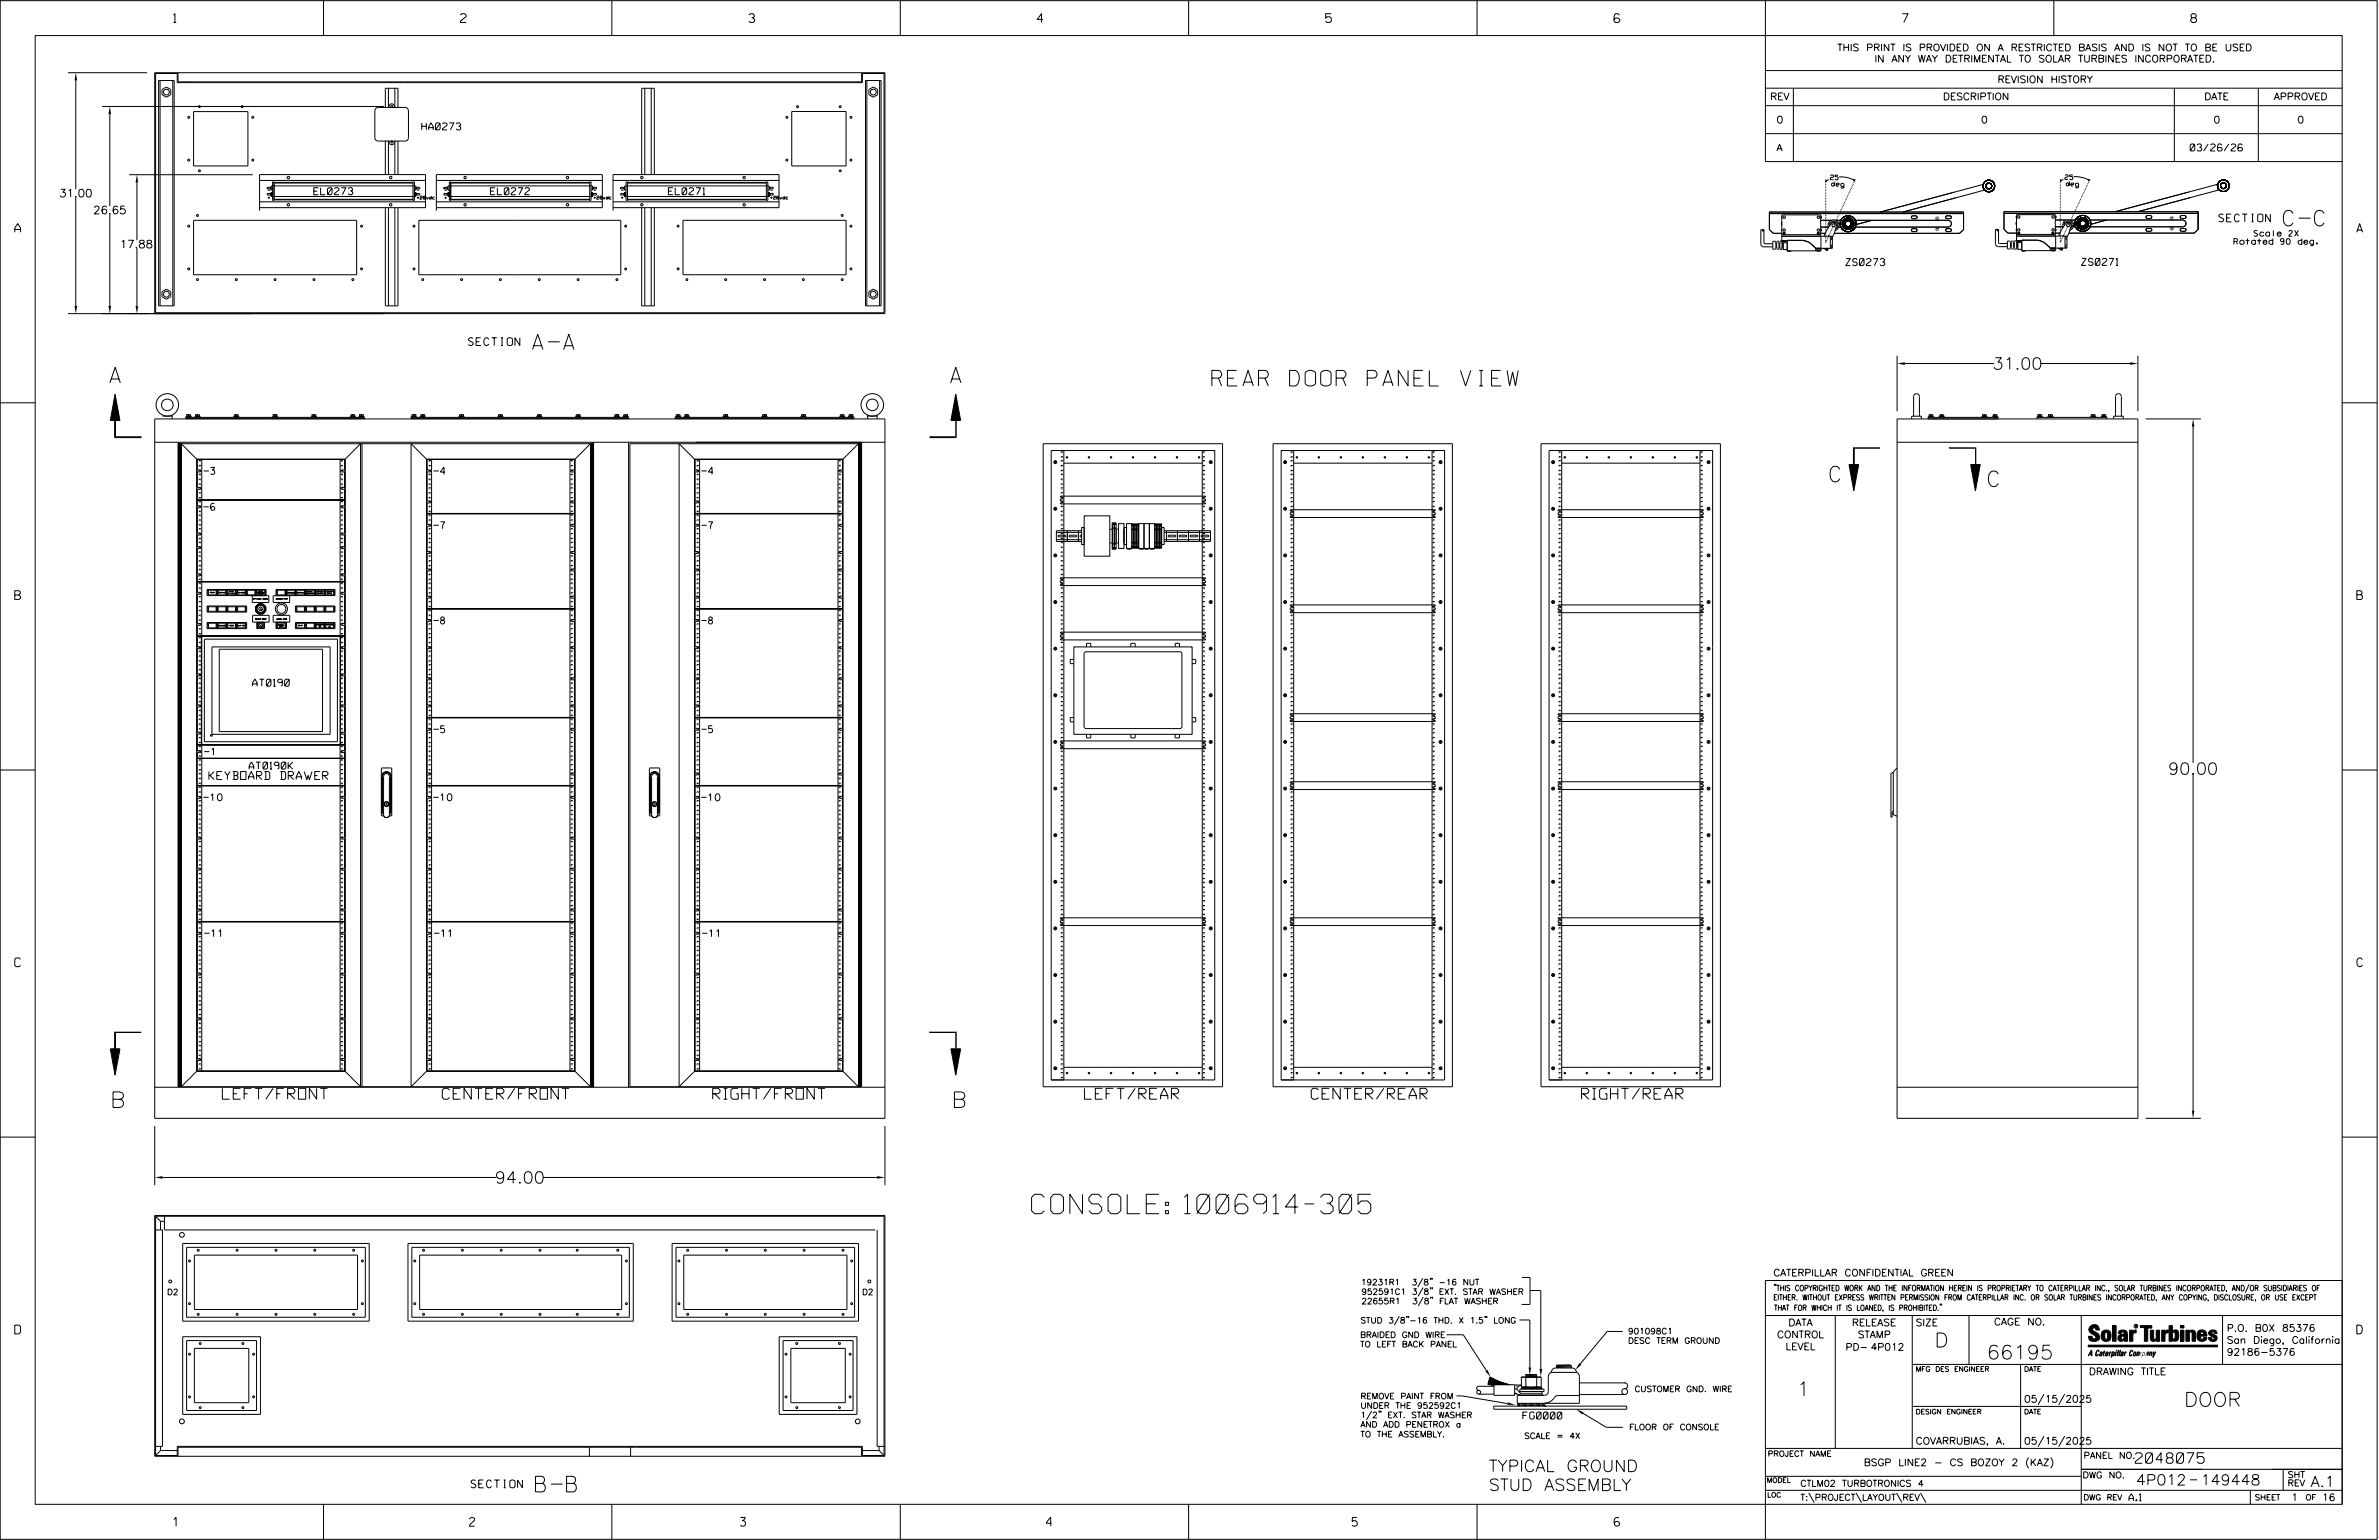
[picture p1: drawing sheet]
<svg xmlns="http://www.w3.org/2000/svg" width="864mm" height="559mm" viewBox="0 0 864 559" stroke-linecap="round" stroke-linejoin="round" font-family="sans-serif">
<defs><g id="words">
<text font-size="7" x="374.5" y="440.4">CONSOLE: 1006914-305</text>
<g font-size="5.6">
<text x="828.9" y="82">C-C</text>
<text x="193.3" y="126.9">A-A</text>
<text x="39.9" y="138.9">A</text>
<text x="345.1" y="138.9">A</text>
<text x="439.9" y="140">REAR DOOR PANEL VIEW</text>
<text x="664.3" y="174.8">C</text>
<text x="721.9" y="176.6">C</text>
<text x="40" y="401.9">B</text>
<text x="345.4" y="401.9">B</text>
<text x="194.4" y="541.3">B-B</text>
</g>
<g font-size="5.1">
<text x="702.3" y="488.8">D</text>
<text x="721.2" y="493.2">66195</text>
<text x="652.2" y="506.5">1</text>
<text x="792.8" y="510.3">DOOR</text>
</g>
<g font-size="4.2">
<text x="723.3" y="134">31.00</text>
<text x="787" y="281">90.00</text>
<text x="179.6" y="429.4">94.00</text>
<text x="540.4" y="534">TYPICAL GROUND</text>
<text x="540.4" y="540.9">STUD ASSEMBLY</text>
</g>
<g font-size="3.9">
<text x="80.7" y="398.9">LEFT/FRONT</text>
<text x="160.6" y="398.9">CENTER/FRONT</text>
<text x="258.7" y="398.9">RIGHT/FRONT</text>
<text x="393.7" y="398.9">LEFT/REAR</text>
<text x="476" y="398.9">CENTER/REAR</text>
<text x="574.1" y="398.9">RIGHT/REAR</text>
</g>
<g font-size="3.8">
<text x="775.1" y="531">2048075</text>
<text x="775.4" y="538.9">4P012</text>
<text x="798.8" y="538.9">149448</text>
<text x="838.8" y="539.5">A.1</text>
</g>
<g font-size="3.2">
<text x="63" y="8.2">1</text>
<text x="167.2" y="8.2">2</text>
<text x="271.8" y="8.2">3</text>
<text x="376.5" y="8.2">4</text>
<text x="481.2" y="8.2">5</text>
<text x="690.6" y="8.2">7</text>
<text x="795.3" y="8.2">8</text>
<text x="5.4" y="84.3">A</text>
<text x="855.5" y="84.3">A</text>
<text x="5.4" y="217.5">B</text>
<text x="855.6" y="217.5">B</text>
<text x="5.4" y="350.8">C</text>
<text x="855.6" y="350.8">C</text>
<text x="5.4" y="484">D</text>
<text x="855.6" y="484">D</text>
<text x="62.8" y="553.8">1</text>
<text x="170.4" y="553.8">2</text>
<text x="268.8" y="553.8">3</text>
<text x="379.8" y="553.8">4</text>
<text x="490.8" y="553.8">5</text>
<text x="585.9" y="553.8">6</text>
</g>
<text font-size="2.9" x="75.8" y="282.8">KEYBOARD DRAWER</text>
<g font-size="2.8">
<text x="21.5" y="71.5">31.00</text>
<text x="33.8" y="77.6">26.65</text>
<text x="805.5" y="80.5">SECTION</text>
<text x="43.5" y="90">17.88</text>
<text x="170" y="125.4">SECTION</text>
<text x="171" y="539.9">SECTION</text>
</g>
<g font-size="2.5">
<text x="666.9" y="18.5">THIS PRINT IS PROVIDED ON A RESTRICTED BASIS AND IS NOT TO BE USED</text>
<text x="680.5" y="22.6">IN ANY WAY DETRIMENTAL TO SOLAR TURBINES INCORPORATED.</text>
<text x="725.1" y="30">REVISION HISTORY</text>
<text x="642.6" y="36.3">REV</text>
<text x="705.3" y="36.3">DESCRIPTION</text>
<text x="800.2" y="36.3">DATE</text>
<text x="825.4" y="36.3">APPROVED</text>
<text x="153.1" y="47.1">HA0273</text>
<text x="644.9" y="44.7">0</text>
<text x="719.1" y="44.7">0</text>
<text x="803.5" y="44.7">0</text>
<text x="834" y="44.7">0</text>
<text x="644.9" y="54.8">A</text>
<text x="795" y="54.8">03/26/26</text>
<text x="113.9" y="70.6">EL0273</text>
<text x="178.1" y="70.6">EL0272</text>
<text x="242.6" y="70.6">EL0271</text>
<text x="670" y="96.4">ZS0273</text>
<text x="755.6" y="96.3">ZS0271</text>
<text x="73.9" y="172.1">-3</text>
<text x="157.4" y="172.1">-4</text>
<text x="254.6" y="172.1">-4</text>
<text x="73.9" y="185.2">-6</text>
<text x="157.4" y="191.9">-7</text>
<text x="254.6" y="191.9">-7</text>
<text x="157.4" y="226.4">-8</text>
<text x="254.6" y="226.4">-8</text>
<text x="91.7" y="249">AT0190</text>
<text x="157.4" y="265.9">-5</text>
<text x="254.6" y="265.9">-5</text>
<text x="74.1" y="274">-1</text>
<text x="90.4" y="279.1">AT0190K</text>
<text x="73.9" y="290.6">-10</text>
<text x="157.3" y="290.6">-10</text>
<text x="254.6" y="290.6">-10</text>
<text x="74.2" y="339.9">-11</text>
<text x="157.6" y="339.9">-11</text>
<text x="254.9" y="339.9">-11</text>
<text x="643.8" y="463">CATERPILLAR CONFIDENTIAL GREEN</text>
<text x="645.1" y="485.5">CONTROL</text>
<text x="649.2" y="481.1">DATA</text>
<text x="672.3" y="481.1">RELEASE</text>
<text x="674.4" y="485.5">STAMP</text>
<text x="695.4" y="481.1">SIZE</text>
<text x="723.8" y="480.8">CAGE NO.</text>
<text x="808.4" y="483.1">P.O. B0X 85376</text>
<text x="648.2" y="489.8">LEVEL</text>
<text x="669.9" y="490">PD- 4P012</text>
<text x="808.4" y="487.5">San Diego, California</text>
<text x="808.4" y="491.8">92186-5376</text>
<text x="758.3" y="498.9">DRAWING TITLE</text>
<text x="734.8" y="508.9">05/15/2025</text>
<text x="552.8" y="514.9">FG0000</text>
<text x="695.4" y="524.1">COVARRUBIAS, A.</text>
<text x="734.8" y="524.1">05/15/2025</text>
<text x="676.6" y="531.9">BSGP LINE2 - CS BOZOY 2 (KAZ)</text>
<text x="772.8" y="544.6">A.1</text>
<text x="831.8" y="544.6">1</text>
<text x="842.9" y="544.6">16</text>
</g>
<g font-size="2.3">
<text x="756.4" y="529.2">PANEL NO.</text>
<text x="653.5" y="539.4">CTLM02 TURBOTRONICS 4</text>
<text x="756" y="536.3">DWG NO.</text>
<text x="830.4" y="539.3">REV</text>
<text x="830.4" y="536.2">SHT</text>
<text x="653.5" y="544.5">T:\PROJECT\LAYOUT\REV\</text>
</g>
<g font-size="2.1">
<text x="810.9" y="88.7">Rotated 90 deg.</text>
<text x="818.2" y="85.7">Scale 2X</text>
<text x="494" y="466.3">19231R1</text>
<text x="512.6" y="466.3">3/8&quot; -16 NUT</text>
<text x="60.6" y="469.8">D2</text>
<text x="312.9" y="469.8">D2</text>
<text x="494.2" y="469.7">952591C1 3/8&quot; EXT. STAR WASHER</text>
<text x="494.2" y="473.2">22655R1</text>
<text x="510.1" y="473.2">3/8&quot; FLAT WASHER</text>
<text x="493.8" y="485.4">BRAIDED GND WIRE</text>
<text x="493.9" y="480.2">STUD 3/8&quot;-16 THD. X 1.5&quot; LONG</text>
<text x="591" y="484.1">901098C1</text>
<text x="493.8" y="488.8">TO LEFT BACK PANEL</text>
<text x="591" y="487.5">DESC TERM GROUND</text>
<text x="493.9" y="507.7">REMOVE PAINT FROM</text>
<text x="593.4" y="505">CUSTOMER GND. WIRE</text>
<text x="493.9" y="511.1">UNDER THE 952592C1</text>
<text x="493.9" y="514.5">1/2&quot; EXT. STAR WASHER</text>
<text x="493.9" y="517.9">AND ADD PENETROX a</text>
<text x="493.9" y="521.5">TO THE ASSEMBLY.</text>
<text x="591.4" y="518.9">FLOOR OF CONSOLE</text>
<text x="553.3" y="522">SCALE = 4X</text>
</g>
<g font-size="2">
<text x="643.8" y="468.4">&quot;THIS COPYRIGHTED WORK AND THE INFORMATION HEREIN IS PROPRIETARY TO CATERPILLAR INC., SOLAR TURBINES INCORPORATED, AND/OR SUBSIDIARIES OF</text>
<text x="643.8" y="471.8">EITHER. WITHOUT EXPRESS WRITTEN PERMISSION FROM CATERPILLAR INC. OR SOLAR TURBINES INCORPORATED, ANY COPYING, DISCLOSURE, OR USE EXCEPT</text>
<text x="644" y="475.6">THAT FOR WHICH IT IS LOANED, IS PROHIBITED.&quot;</text>
<text x="641.7" y="528.5">PROJECT NAME</text>
<text x="756.3" y="544.3">DWG REV</text>
<text x="818.5" y="544.3">SHEET</text>
<text x="836.9" y="544.3">OF</text>
</g>
<g font-size="1.8">
<text x="695.4" y="497.6">MFG DES ENGINEER</text>
<text x="734.8" y="497.6">DATE</text>
<text x="695.4" y="513.1">DESIGN ENGINEER</text>
<text x="734.8" y="513.1">DATE</text>
<text x="641.3" y="538">MODEL</text>
<text x="641.5" y="543.3">LOC</text>
</g>
<g font-size="1.7">
<text x="664.4" y="65.2" transform="rotate(2 664.4 65.2)">2</text>
<text x="666.1" y="65.2" transform="rotate(2 666.1 65.2)">5</text>
<text x="749.6" y="65.1" transform="rotate(2 749.6 65.1)">2</text>
<text x="751.3" y="65.2" transform="rotate(2 751.3 65.2)">5</text>
<text x="664.9" y="67.5" transform="rotate(2 664.9 67.5)">d e g</text>
<text x="750" y="67.4" transform="rotate(2 750 67.4)">d e g</text>
</g>
<g font-size="1.1">
<text x="97.2" y="69.6">-</text>
<text x="151.4" y="69.6">-</text>
<text x="161.4" y="69.6">-</text>
<text x="215.5" y="69.6">-</text>
<text x="225.5" y="69.6">-</text>
<text x="279.7" y="69.6">-</text>
<text x="97.2" y="72.3">+</text>
<text x="151.4" y="72.3">+28vdc</text>
<text x="161.4" y="72.3">+</text>
<text x="215.5" y="72.3">+28vdc</text>
<text x="225.5" y="72.3">+</text>
<text x="279.7" y="72.3">+28vdc</text>
</g>
<text font-size=".9" x="775.1" y="481.7">R</text>
<g font-size=".4">
<text x="76.3" y="215.2">READY</text>
<text x="79.4" y="215.2">STARTING</text>
<text x="83" y="215.5">TO LOAD</text>
<text x="86.5" y="215.2">ON LOAD</text>
<text x="93.8" y="214.8">LOCAL</text>
<text x="104.3" y="215.3">COOLDOWN</text>
<text x="108" y="215.3">STOPPING</text>
<text x="111.7" y="214.9">ALARM</text>
<text x="118.6" y="214.9">BACKUP</text>
<text x="118.8" y="215.5">ACTIVE</text>
<text x="79.3" y="227.2">ACKNOWLEDGE</text>
<text x="83.4" y="227.2">RESET</text>
<text x="92.7" y="224.8">BACKUP RESET</text>
<text x="100.4" y="224.8">NORMAL STOP</text>
<text x="101" y="227">NORMAL</text>
<text x="101.4" y="227.5">STOP</text>
<text x="114.8" y="226.8">DECREASE</text>
<text x="118.4" y="226.8">INCREASE</text>
</g>
<g font-size=".3">
<text x="91.7" y="217.5">OFF</text>
<text x="93" y="217.5">LOCAL</text>
<text x="95.1" y="217.5">REMOTE</text>
<text x="100.1" y="217.5">EMERGENCY STOP</text>
</g>
</g></defs>
<g fill="none" stroke="#000" stroke-width=".36">
<path d="M.1 .2h862.8v558.4h-862.8zM12.8 12.9h837.4v533h-837.4zM117.4 .2v12.7M222.1 .2v12.7M326.8 .2v12.7M431.5 .2v12.7M536.2 .2v12.7M587.9 5.5l-.5-.5h-1l-.5 1v1.7l.5 .4h1l.6-.4v-.6l-.6-.5h-1l-.5 .5M640.9 .2v58.4h209.3M745.6 .2v12.7M24.7 26.4h28.6M27.5 29.2v39.5"/>
<path d="M37 38.6h102.3M56.5 26.7h7.8v3.3h248.8v-3.3h7.8v86.8h-264.4zM57.6 29.2h5.6v81.8h-5.6zM58.1 29.2v81.8M58.8 32.5l1.6-.9 1.6 .9v1.9l-1.6 .9-1.6-.9zM62.7 29.2v81.8M64.6 26.4v3.3h248.2v-3.3M67.5 29.7v.3M136.5 39.4l.8-.4h9.7l.9 .4 .4 .9v9.6a1.21 1.21 0 0 1-1.3 1.3h-9.7l-.8-.4-.4-.9v-9.6zM139.9 38.9v-6.9h4.6v6.9M141 39l.4-.9 .8-.4 .6 .2 .6 1.1M141 32v6.9"/>
<path d="M143.3 32v6.9M234.1 32v31.4M236.4 32v31.4M314.2 29.2h5.6v81.8h-5.6zM314.7 29.2v81.8M315.4 32.5l1.6-.9 1.6 .9v1.9l-1.6 .9-1.6-.9zM319.3 29.2v81.8M640.9 25.6h209.3M640.9 32h209.3M640.9 38.3h209.3M651 32v26.6M789.3 32v26.6"/>
<path d="M819.8 32v26.6M39.9 41.5v33.3M70.3 40.5h19.7v19.7h-19.7zM139.9 51.1v12.3M141 51.2l.4 .9 .8 .4 .6-.2 .6-1.1M141 51.1v12.3M143.3 51.1v12.3M144.5 51.1v12.3M287.4 40.5h19.7v19.7h-19.7zM640.9 48.5h209.3M27.5 71.5v39.5M39.9 77.6v33.4"/>
<path d="M46.9 63.4h44.9M49.7 66.2v21M70.3 79.9h59.2v19.8h-59.2zM94.2 75.4h60.3v-12h-60.3v13M94.2 73.2h60.3M94.2 65.5h60.3M97 68h1.1v.5h-1.1zM97 70.2h1.1v.6h-1.1zM98.1 68l.4-.1-.4 .2M98.1 68.4l.4 .3M98.1 70.6l.4 .3M98.5 69.7v1.6h.5"/>
<path d="M98.5 70.1l-.4 .2M98.5 70.1l-.4 .1M99 67.5h-.5v1.5h.5M99 66h.5v6.7h-.5zM99 71.3h51.4M99 67.5h51.4M99.5 72.5h50.4M99.5 72.3h50.4M99.5 66.2h50.4M99.5 66.4h50.4M139.9 75.4v35.6h4.6v-35.6M141 75.4v35.6"/>
<path d="M143.3 75.4v35.6M149.9 66h.5v6.7h-.5zM150.4 67.5h.5v1.5h-.5M150.9 69.7v1.6h-.5M150.9 70.1l.4 .1M150.9 70.1l.4 .2M151.3 68h1.1v.5h-1.1M151.3 70.2h1.1v.6h-1.1zM151.3 68v.5M151.3 68l-.4-.1 .4 .2M151.3 68.5l-.4 .2M151.3 68.4l-.4 .2"/>
<path d="M151.3 70.6l-.4 .3 .4-.2M152 79.9h73.4v19.8h-73.4zM158.4 75.4h60.3v-12h-60.3v13M158.4 73.2h60.3M158.4 65.5h60.3M161.1 68h1.1v.5h-1.1zM161.1 70.2h1.1v.6h-1.1zM162.2 68.4l.4 .2M162.2 68.5l.4 .2M162.2 70.6l.4 .3-.4-.2M162.6 69.7v1.6h.5M162.6 67.8l-.4 .3"/>
<path d="M162.6 70.1l-.4 .2M162.6 70.1l-.4 .1M163.1 66h.5v6.7h-.5zM163.1 67.5h-.5v1.5h.5M163.1 71.3h51.5M163.1 67.5h51.5M163.6 72.5h50.5M163.6 72.3h50.5M163.6 66.2h50.5M163.6 66.4h50.5M214.1 66h.5v6.7h-.5zM214.6 67.5h.5v1.5h-.5"/>
<path d="M215.1 69.7v1.6h-.5M215.1 67.8l.3 .3M215.1 70.1l.3 .1M215.1 70.1l.3 .2M215.4 68.5l-.3 .2M215.4 68.4l-.3 .2M215.4 70.6l-.3 .3 .3-.2M215.4 68h1.1v.5h-1.1zM215.4 70.2h1.1v.6h-1.1zM222.5 75.4h60.3v-12h-60.3v13M222.5 73.2h60.3M222.5 65.5h60.3"/>
<path d="M225.3 68h1.1v.5h-1.1zM225.3 70.2h1.1v.6h-1.1zM226.4 68.4l.4 .3M226.4 70.6l.4 .3M226.8 69.7v1.6h.5M226.8 67.8l-.4 .3M226.8 70.1l-.4 .2M226.8 70.1l-.4 .1M227.3 66h.5v6.7h-.5zM227.3 67.5h-.5v1.5h.5M227.3 71.3h51.4M227.3 67.5h51.4"/>
<path d="M227.8 72.5h50.4M227.8 72.3h50.4M227.8 66.2h50.4M227.8 66.4h50.4M232.9 63.4v-31.4h4.6v31.4M232.9 75.4v35.6h4.6v-35.6M234.1 75.4v35.6M236.4 75.4v35.6M247.9 79.9h59.2v19.8h-59.2zM278.2 66h.5v6.7h-.5zM278.7 67.5h.5v1.5h-.5M279.2 69.7v1.6h-.5"/>
<path d="M279.2 67.8l.4 .3M279.2 70.1l.4 .1M279.2 70.1l.4 .2M279.6 68h1.1v.5h-1.1zM279.6 70.2h1.1v.6h-1.1zM279.6 68.5l-.4 .2M279.6 68.4l-.4 .2M279.6 70.6l-.4 .3 .4-.2M642.3 77.5h70.5M646.8 78.5v.7M660.9 78.4l.3 .4-.3 .5M660.9 79.9h3.9"/>
<path d="M662.7 65.9l.5-.2-.3-.3-.2 .5M662.8 65.1v.3M662.8 65.7v.2M662.8 66.2v.3M662.8 66.8v.3M662.8 67.3v.3M662.8 67.9v.3M662.8 68.5v.3M662.8 69v.3M662.8 69.6v.3M662.8 70.2v.2M662.8 70.7v.3"/>
<path d="M662.8 71.3v.3M662.8 71.9v.2M662.8 72.4v.3M662.8 73v.3M662.8 73.6v.2M662.8 74.1v.3M662.8 74.7v.3M662.8 75.2v.3M662.8 75.8v.3M662.8 76.4v.3M662.8 76.9v.3M662.8 77.5v.3"/>
<path d="M662.8 78.1v.3M662.8 78.6v.3M662.8 79.2v.3M662.8 79.8v.2M663.9 65.2l-1.2 .6M666.4 79.9h1.9M666.5 80l-.1 .2M666.8 79.4l-.2 .3M667 79l-.1 .2M667.2 78.4l-.1 .3M667.5 77.9l-.1 .3M667.6 64.2a10.1 10.1 0 0 1 5.6 1.3"/>
<path d="M667.7 77.4l-.1 .2M668 76.9l-.2 .3M668.2 76.4l-.1 .3M668.4 75.9l-.1 .2M668.7 75.4l-.1 .2M668.9 74.9l-.1 .2M669.2 74.3l-.2 .3M669.4 73.8l-.1 .3M669.6 73.3l-.1 .3M669.7 79.9l-.1 .2M669.8 79.3a2.12 2.12 0 0 0-1 2.4 2.12 2.12 0 0 0 2.1 1.6M669.8 79.3l.2 .5"/>
<path d="M669.9 72.8l-.1 .3M670 79.8a1.67 1.67 0 0 0-.7 1.8 1.67 1.67 0 0 0 1.5 1.2M670.1 79.8l-.2 .1M670.1 72.3l-.1 .3M670.2 79.6l-.2 .1M670.4 71.8l-.2 .2M670.6 71.3l-.1 .2M670.6 79.6l-.3 .1M670.7 79.5h-.2M670.8 70.8l-.1 .2M670.9 79.1l-1.1 .2M670.9 79.1l.1 .4"/>
<path d="M670.9 79.1a2.12 2.12 0 0 1 2 1.5 2.12 2.12 0 0 1-1 2.4M670.9 79.6h.3M671 79.5h.3M671 79.5a1.67 1.67 0 0 1 1.5 1.2 1.67 1.67 0 0 1-.7 1.9M671.1 70.3l-.1 .2M671.3 69.7l-.1 .3M671.4 79.7l.3 .1M671.6 79.6l.2 .1M671.6 69.3l-.2 .2M671.8 68.7l-.1 .3M671.9 79.9l.2 .3M672 68.2l-.1 .3"/>
<path d="M672 79.9l.2 .2M672.3 67.7l-.1 .3M672.5 67.2l-.1 .3M672.8 66.7l-.2 .3M673 65.1l.3 .4h-.5zM673 66.2l-.1 .2M673.3 65.7l-.2 .2M673.5 79.9h33.6a1.23 1.23 0 0 1 1.3 1.3 1.23 1.23 0 0 1-1.3 1.2h-33.6M673.5 65.1l-.1 .3M679.6 79.9l-5.8 1.6M690.8 76.9l29.4-7.9-.6-2-37 9.9M694.1 78.4h1.6l.2 .7-.5 .2h-1.3l-.3-.5z"/>
<path d="M702.6 79.3l.1 .3M702.9 79.8h.3M702.9 78.8l-.2 .2M703.1 79.5h.2M703.1 79l-.2 .3M703.2 78.7l.3 .1M703.3 79l.2 .3M703.7 79.6l-.2 .2M703.7 79l.1 .3M706.3 78.6l1.5-.3 .6 .5-.3 .5h-1.3l-.5-.2zM727.5 77.4h70.4M732 78.4v.7"/>
<path d="M746.1 79.8h3.9M746.1 78.3l.3 .4-.3 .5M747.9 65v.3M747.9 65.6v.3M747.9 66.1v.3M747.9 66.7v.3M747.9 67.3v.3M747.9 67.8v.3M747.9 68.4v.3M747.9 69v.3M747.9 69.5v.3M747.9 70.1v.3"/>
<path d="M747.9 70.7v.2M747.9 71.2v.3M747.9 71.8v.3M747.9 72.4v.2M747.9 72.9v.3M747.9 73.5v.3M747.9 74v.3M747.9 74.6v.3M747.9 75.2v.3M747.9 75.7v.3M747.9 76.3v.3M747.9 76.9v.3"/>
<path d="M747.9 77.4v.3M747.9 78v.3M747.9 78.6v.2M747.9 79.1v.3M747.9 79.7v.3M748.1 65.3l.3 .4-.5 .1zM749 65.1l-1.1 .6M751.6 79.8h1.9M751.7 79.9l-.1 .3M751.9 79.4l-.1 .2M752.2 78.8l-.1 .3M752.4 78.4l-.1 .2"/>
<path d="M752.7 77.8l-.2 .3M752.8 64.1a10.6 10.6 0 0 1 5.6 1.3M752.9 77.3l-.1 .3M753.1 76.8l-.1 .3M753.4 76.3l-.1 .3M753.6 75.8l-.1 .3M753.9 75.3l-.2 .2M754.1 74.8l-.1 .2M754.3 74.3l-.1 .2M754.6 73.8l-.1 .2M754.8 73.2l-.1 .3M754.9 79.8l-.2 .2"/>
<path d="M755 79.2a2.12 2.12 0 0 0-1 2.4 2.12 2.12 0 0 0 2.1 1.6M755 79.2l.1 .5M755.1 72.7l-.2 .3M755.1 79.7a1.67 1.67 0 0 0-.7 1.8 1.67 1.67 0 0 0 1.6 1.3M755.3 79.7l-.2 .2M755.3 72.2l-.1 .3M755.4 79.5l-.3 .2M755.5 71.7l-.1 .3M755.8 79.5l-.3 .1M755.8 71.2l-.1 .3M755.9 79.4h-.2M756 70.7l-.1 .2"/>
<path d="M756.1 79.5h.2M756.1 79l.1 .4a1.67 1.67 0 0 1 1.5 1.3 1.67 1.67 0 0 1-.7 1.8M756.1 79l-1.1 .2M756.1 79a2.12 2.12 0 0 1 2 1.5 2.12 2.12 0 0 1-1 2.4M756.2 79.4h.3M756.3 70.2l-.2 .2M756.5 69.7l-.1 .2M756.6 79.6l.2 .1M756.7 79.5l.3 .2M756.7 69.2l-.1 .2M757 68.7l-.1 .2M757.1 79.9l.2 .2"/>
<path d="M757.2 79.8l.2 .2M757.2 68.2l-.1 .2M757.5 67.6l-.2 .3M757.7 67.1l-.1 .3M757.9 66.6l-.1 .3M758.1 65.1l-.2 .3h.5M758.2 65l.2 .5M758.2 66.1l-.1 .3M758.4 65.6l-.1 .3M758.7 79.8h33.6a1.23 1.23 0 0 1 1.2 1.3 1.23 1.23 0 0 1-1.2 1.2h-33.6M758.7 65l-.2 .3M764.8 79.8l-5.9 1.6"/>
<path d="M767.8 76.8l37-9.9 .6 2.1-29.5 7.8M779.1 78.5l.4-.3h1.1l.5 .5-.2 .5-1.4 .1-.4-.3zM787.8 79.2l.1 .3M788.1 79.7l.3 .1M788.1 78.7l-.2 .2M788.2 79.4h.3M788.2 79l-.1 .2M788.4 78.6l.2 .1M788.5 79l.1 .2M788.8 79.5l-.2 .2M788.8 78.9l.1 .3M791.5 78.5l.5-.3h1l.5 .3a.52 .52 0 0 1-.5 .8l-1.3-.1z"/>
<path d="M49.7 90v21M639.7 83.5l.1 .1M639.7 83.6l-.3-.3-.2 .1v5l.2 .7 .9 .5h3.2M640.3 83.6l.1 4.7 3.1 .1M644.7 88.2v1.6M644.9 88.2v1.6M645.8 88.2v1.6M646.1 88.2v1.6M646.8 80.6v1.1M646.8 83.1v.8M646.8 84.7h-3.1l-1.4-1.4v-6.4h70.5v6.4l-1.4 1.4h-45.5M646.8 85.7h18.4v4.4h-6.1"/>
<path d="M646.8 85.2h14.1M646.9 88v-.4h1.6v.4M646.9 88l.3 .1M646.9 88.2v1.6M647 87.4v.2M647.2 88.2v1.6M647.2 88.1l-.3 .1-.4-.8-.6 .9-.5-.8-.6 .8-.3-.7h-1v2.8h1l.3-.7 .6 .8 .5-.8 .4 .8h.3l.4-.8 .3 .9M647.3 85.2v-.9h.8v.9M647.3 84.6h.6M647.3 84.5h.6M647.3 85h.6M647.3 84.8h.6"/>
<path d="M647.3 90.6h1.5M647.3 88.2v2.4M647.5 84.9h.3M647.7 87.4l-.3 .2M647.8 87.4l-.3 .2M648.4 87.4v.2M648.5 88l-.7 .2-.2-.3v.3l-.4-.1M648.7 91l.1 .1M648.8 91v.1M648.8 91.1l.2 .1M648.8 87.3h5.2l1.7 .3a7.6 7.6 0 0 1 3.4 2.5M649 91.2h.9"/>
<path d="M650.1 91.1l-.3 .1M650.1 91l-.1 .1M650.1 91v.1M659.1 90.1v.9M659.2 90.1a8 8 0 0 0-3.4-2.6l-1.7-.3h-5.3v3.8M659.2 90.3h1.7v.4l-.7 .1-.2-.2v.2h-.4l-.4-.1zM659.4 90.1v.2M659.4 91h1.4M659.7 85.2v-.9h.7v.9M659.7 85h.6M659.7 84.8h.6M659.8 84.6h.6"/>
<path d="M659.8 84.5h.6M659.9 84.9h.3M660.2 90.1l-.4 .2M660.8 90.1v.2M660.9 84.7h1.7M660.9 90.7h.1M660.9 83l.3 .5-.3 .5M660.9 82.4h2.8M660.9 85.7v-7.7h-14.1v9.4h2M661 85.8v5.2h-12.2M661.8 90.1l1.6 .7M662.6 90.4l.8 .4"/>
<path d="M662.7 90.3l.7 .4-.7-.4M662.7 90.2l.8 .4-.8-.4M662.7 90.1l.8 .4M662.8 90.1l-.2 .4 .7 .3 .3-.7M662.8 80.3v.3M662.8 80.9v.3M662.8 81.5v.2M662.8 82v.3M662.8 82.6v.3M662.8 83.1v.3M662.8 83.7v.3M662.8 84.3v.3"/>
<path d="M662.8 84.8v.3M662.8 85.4v.3M662.8 86v.3M662.8 86.5v.3M662.8 87.1v.3M662.8 90.1l.7 .4M662.9 87.6l-.1 .3v-.2M662.9 90.1l.7 .3-.6-.3M663.2 87.1l-.2 .2M663.2 90.1l.4 .2M663.4 86.6l-.1 .3M663.5 90.1l.1 .1-.3-.1"/>
<path d="M663.6 85.7l.2-.3 .1 .3M663.6 86.1l-.1 .2M663.8 82.5a1.99 1.99 0 0 1 1.1-2.6 1.99 1.99 0 0 1 2.6 1.2 1.99 1.99 0 0 1-1.3 2.6M663.9 85.6l-.1 .2M664.1 85.1l-.1 .2M664.4 81.2h.1M664.4 84.6l-.2 .2M664.4 85.8v4.3M664.6 84l-.1 .3M664.8 85.7v1.2h.4M664.8 81l-.3-.4-.2 .2-.3 .9h.4M664.8 83.5l-.1 .3"/>
<path d="M665.1 83l-.1 .3M665.2 88.9h-.4v1.2M665.3 82.5l-.1 .3M665.6 80.4h.1M665.6 82l-.2 .3M665.8 81.5l-.1 .2M665.9 80.7l.2-.4-.7-.1-.6 .2 .3 .4M665.9 84.6l.7-2.5a1.04 1.04 0 0 0-.5-1.3 1.04 1.04 0 0 0-1.4 .4l-1.5 2.2-1.1 2.3M665.9 84.6l-.7 1.6M666 81l-.1 .2M666.2 80.9l.2-.5 .5 .4 .2 .6-.5 .1M666.3 80.5l-.1 .2"/>
<path d="M666.3 83v.1M666.6 81.8h.6l-.1 .3-.5 .8-.1-.3M666.8 80.9h.1M667 82.3h.1M667.5 82.4h.8M669.2 81.4l.1 .3M669.2 80.9v.3M669.3 81.2v.2M669.4 82l.2 .2M669.4 80.4l-.1 .2M669.4 81.7l.1 .3M669.4 80.6l-.1 .3"/>
<path d="M669.7 82.2l.2 .2M669.7 80.2l-.2 .2M669.7 82.4l.3 .2M670.1 82.5l.2 .2M670.2 82.7l.3 .1M670.6 82.7h.3M670.7 82.8h.3M670.8 82.8l.1 .5M671.4 82.7h-.2M671.6 82.7l-.3 .1M671.8 82.6l.1 .4M671.9 82.4l-.2 .1"/>
<path d="M671.9 83l-1 .3M672 82.4l-.2 .2M672.3 82l-.2 .2M672.3 80.4l.1 .2M672.4 82l-.2 .2M672.4 80.4l.1 .2M672.4 80.9l.1 .3M672.4 81.4v.3M672.6 80.9v.3M672.6 81.4l-.1 .3M694.1 83h1.6l.2 .8-.5 .2h-1.3l-.3-.5zM702.6 83l.1 .3"/>
<path d="M702.9 83.5l.3 .1M702.9 82.6l-.2 .2M703.1 83.3h.2M703.1 82.8l-.2 .2M703.2 82.5l.3 .1M703.3 82.8l.2 .2M703.7 83.3l-.2 .2M703.7 82.8l.1 .2M706.3 83.2l1.5-.2 .6 .5-.3 .5h-1.3l-.5-.2zM724.9 83.4l.1 .2M724.9 83.5l-.3-.3-.2 .3v4.9l.2 .6 .9 .5h3.2M725.5 83.5v4.7l3.2 .2"/>
<path d="M729.8 88.2v1.5M730.1 88.2v1.5M731 88.2v1.5M731.2 88.2v1.5M732 87.6l-.6-.2-.3 .8-.6-.8-.5 .8-.4-.7h-.9v2.8h.9l.4-.7 .3 .7 .4 .1 .4-.8 .6 .9 .5-.9 .3 .9M732 87.6l.1 .5 .3-.1M732 80.5v1.1M732 83.1v.6M732 85.1h14.1M732 84.6h-3.1l-1.4-1.4v-6.4h70.4v6.4l-1.4 1.4h-45.5M732 85.7h18.3v4.3h-6M732 87.6v.3l.4 .2"/>
<path d="M732 87.6h1.7v.3M732.1 88.2v1.5M732.2 87.3v.3M732.4 88.2v1.5M732.4 85.1v-.8h.8v.8M732.5 90.5h1.4M732.5 88.1v2.4M732.5 84.6h.6M732.5 84.4h.6M732.5 84.7h.6M732.5 84.9h.6M732.6 84.6h.4"/>
<path d="M732.6 84.8h.4M732.7 84.5h.3M733 87.3l-.4 .3M733.6 87.3v.3M733.7 87.9l-.7 .2-.2-.3v.3h-.4M733.9 90.9h1.4M734 87.2h5.2l1.7 .3a7.7 7.7 0 0 1 3.4 2.5M744.3 90v.9M744.4 90a8.2 8.2 0 0 0-3.5-2.6l-1.7-.3h-5.3l.1 3.8M744.4 90.2h1.7v.4h-1.7zM744.6 90v.2M744.6 90.9h1.4"/>
<path d="M744.9 85.1v-.8h.7v.8M744.9 84.7h.6M744.9 84.9h.6M744.9 84.6h.6M744.9 84.4h.6M745 84.8h.4M745.1 84.6h.3M745.1 84.5h.3M745.1 90.2l.3-.2-.4 .2M746 90v.2M746.1 82.9l.3 .5-.3 .5M746.1 85.7v-7.8h-14.1v9.4h1.9"/>
<path d="M746.1 82.3h2.8M746.1 84.6h1.7M746.2 85.7v5.2h-12.3M747 90l1.5 .7M747.8 90.3l.8 .3M747.9 90.1l.8 .4M747.9 90l.8 .4M747.9 80.3v.2M747.9 80.8v.3M747.9 81.4v.3M747.9 82v.2M747.9 82.5v.3"/>
<path d="M747.9 83.1v.3M747.9 83.6v.3M747.9 84.2v.3M747.9 84.7v.3M747.9 85.3v.3M747.9 85.9v.2M747.9 86.4v.3M747.9 87v.3M748 90l-.3 .5M748.1 90l.6 .3M748.1 87.5l-.2 .4v-.3M748.2 90l.6 .3"/>
<path d="M748.3 87l-.1 .3M748.3 90l.5 .2-.3-.2M748.6 86.5l-.1 .3M748.6 90l.2 .1M748.6 90.5l-.7-.3 .7 .4M748.8 85.7l.1-.3 .2 .3M748.8 90v.1M748.8 86l-.1 .3M748.9 90l-.4 .8-.8-.4M748.9 82.5a2 2 0 0 1 1.2-2.7 2 2 0 0 1 2.6 1.2 2 2 0 0 1-1.4 2.6M749.1 85.5l-.2 .3M749.3 85l-.1 .2"/>
<path d="M749.6 81.1h.1M749.5 84.5l-.1 .2M749.6 85.7v4.3M749.8 84l-.1 .2M749.9 85.7v1.2h.4M750 80.9l-.3-.4-.5 .9v.3l.3-.1M750 83.5l-.1 .2M750.3 82.9l-.2 .3M750.3 88.8h-.4v1.2M750.5 82.4l-.1 .3M750.7 80.3h.1M750.7 81.9l-.1 .3"/>
<path d="M751 81.4l-.1 .3M751 80.6l.2-.4-.6-.1-.6 .2 .3 .5M751.1 84.6l.7-2.6a1.07 1.07 0 0 0-.6-1.3 1.07 1.07 0 0 0-1.3 .4l-1.5 2.2-1.1 2.4M751.1 84.6l-.8 1.5M751.2 80.9l-.1 .2M751.3 80.8l.3-.5 .4 .5 .3 .6h-.5M751.5 80.4l-.2 .2M751.5 83h.1M751.6 83l-.1 .1M751.8 81.7h.5v.3l-.5 .8-.2-.2M752 80.9h.1M752.2 82.2h.1"/>
<path d="M752.7 82.3h.8M754.4 81.4l.1 .2M754.4 80.8v.3M754.5 81.1v.3M754.6 81.9l.1 .2M754.6 80.3l-.1 .2M754.6 81.6l.1 .3M754.6 80.5l-.1 .3M754.8 82.1l.3 .2M754.8 80.1l-.1 .2M754.9 82.3l.2 .2M755.3 82.4l.2 .1"/>
<path d="M755.4 82.6l.2 .1M755.8 82.6l.3 .1M755.9 82.8h.3M756 82.8l.1 .4M756.6 82.5l-.3 .1M756.7 82.6l-.2 .1M757 82.5l.1 .4M757.1 82.3l-.3 .1M757.1 82.9l-1 .3M757.2 82.3l-.2 .2M757.4 80.3l.2 .2M757.4 81.9l-.1 .2"/>
<path d="M757.6 80.3l.1 .2M757.6 81.9l-.2 .2M757.6 81.4v.2M757.6 80.8v.3M757.7 81.4v.2M757.7 80.8l.1 .3M779.1 83.1l1.5-.2 .5 .5-.2 .5h-1.4l-.4-.2zM787.8 83l.1 .3M788.1 83.5h.3M788.1 82.5l-.2 .2M788.2 83.2h.3M788.2 82.7l-.1 .3"/>
<path d="M788.4 82.4l.2 .1M788.5 82.7l.1 .3M788.8 83.3l-.2 .2M788.8 82.7l.1 .3M791.5 83.1l1.5-.2a.51 .51 0 0 1 .5 .5 .51 .51 0 0 1-.5 .5h-1.3zM24.7 113.8h296.5v-87.4h-265v87.4M58.8 105.8l1.6-.9 1.6 .9v1.9l-1.6 .9-1.6-.9zM315.4 105.8l1.6-.9 1.6 .9v1.9l-1.6 .9-1.6-.9zM688.7 129.1v20.1M691.5 131.9h32.4M740.8 131.9h32.5M776.1 129.1v20.1"/>
<path d="M.1 146.2h12.7M41.6 152.6v6.2h9.7v-.3h-9.4v-5.9M41.6 158.6h9.7M41.8 152.6v6.2M41.8 143l1.7 9.6h-3.5zM56.2 152h265v253.8h-265zM59 151h3.5M62.5 150.6v1.4M67.5 151.4h64.8M67.5 151.9h64.8M67.8 150.6h.1M67.8 150.5v.7"/>
<path d="M67.8 150.6h.7M67.8 151h1.4zM68.1 150.5h.8M68.5 150.6l.7-.1v.7M68.5 150.5v.5M68.6 151l-.3 .2M69.6 151.4v-.2h-2.1v.8M70.7 151.4v-.2h2.1v.2M71 150.6h.1M71 151h1.4zM71.3 150.5h.8M71.7 150.6l.7-.1v.7"/>
<path d="M71.7 150.6l-.7-.1v.7M71.7 150.5v.5M71.8 151l-.3 .2M84.7 151.4v-.2h2.1v.2M85.1 151h1.4zM85.4 150.5h.8M85.8 150.6l-.7-.1v.7M85.8 150.6l.7-.1v.7M85.8 150.5v.5M85.9 151l-.3 .2M98.8 151.4v-.2h2.1v.2M99.2 151h1.4z"/>
<path d="M99.2 150.6h.7M99.2 150.6h.1M99.2 150.5v.7M99.5 150.5h.8M99.9 150.6l.7-.1v.7M99.9 150.5v.5M100 151l-.3 .2M112.9 151.4v-.2h2.1v.2M113.3 150.6h.1M113.3 150.5v.7M113.3 151h1.4zM113.3 150.6h.7"/>
<path d="M113.6 150.5h.8M114 150.6l.7-.1v.7M114 150.5v.5M114.1 151l-.3 .2M127 151.4v-.2h2.2v.2M127.4 151h1.4zM127.7 150.5h.8M128.1 150.6l-.7-.1v.7M128.1 150.6l.7-.1v.7M128.1 150.5v.5M128.2 151l-.3 .2M130.2 151.4v-.2h2.1v.8"/>
<path d="M130.5 151h1.4zM130.5 150.6h.7M130.5 150.6h.1M130.5 150.5v.7M130.8 150.5h.9M131.2 150.6l.7-.1v.7M131.2 150.5v.5M131.3 151l-.3 .2M149.2 151.4h79M149.2 151.9h79M149.5 151h1.5zM149.8 150.5h.9"/>
<path d="M150.1 151l.4 .2M150.2 150.6h.8M150.2 150.6l-.7-.1v.7M150.2 150.5v.5M151 150.6h.1M151 150.5v.7M151.3 151.4v-.2h-2.1v.8M152.8 151h1.4zM153.1 150.5h.8M153.4 151l.3 .2M153.5 150.6l-.7-.1v.7M153.5 150.6h.7"/>
<path d="M153.5 150.5v.5M154.2 150.6h.1M154.2 150.5v.7M154.5 151.2h-2.1v.2M166.5 151.4v-.2h2.1v.2M166.8 151h1.4zM167.1 150.5h.8M167.4 151l.3 .2M167.5 150.6l.7-.1v.7M167.5 150.6l-.7-.1v.7M167.5 150.5v.5M168.2 150.6h.1"/>
<path d="M180.6 151.2h2.1v.2M180.9 151h1.5zM181.2 150.5h.8M181.5 151l.3 .2-.2-.2M181.6 150.6h.8M181.6 150.6l-.7-.1v.7M181.6 150.5v.5M182.3 150.6h.1M182.4 150.5v.7M194.7 151.4v-.2h2.1v.2M195.1 151h1.4zM195.3 150.5h.8"/>
<path d="M195.6 151l.3 .2-.2-.2M195.8 150.6l.6-.1 .1 .7M195.8 150.6l-.7-.1v.7M195.8 150.5v.5M196.4 150.6h.1M208.8 151.4v-.2h2.1v.2M209.1 151h1.5h-1.4M209.1 150.6h.8M209.2 150.5v.7M209.4 150.5h.9M209.7 151l.3 .2M209.9 150.6h.7"/>
<path d="M209.9 150.5v.5M210.5 150.6h.1M210.6 150.5v.7M222.8 151.4v-.2h2.2v.2M223.2 151h1.4zM223.5 150.5h.8M223.8 151l.3 .2M223.9 150.6l-.7-.1v.7M223.9 150.6h.7M223.9 150.5v.5M224.6 150.6h.1M224.6 150.5v.7"/>
<path d="M226.1 151.4v-.2h2.1v.8M226.4 151h1.4zM226.7 150.5h.8M227 151l.3 .2M227.1 150.6h.7M227.1 150.6l-.7-.1v.7M227.1 150.5v.5M227.8 150.6h.1M227.8 150.5v.7M245.1 151.4h64.9M245.1 151.9h64.9M245.5 151h1.4z"/>
<path d="M245.8 150.5h.8M246.1 151l.3 .2M246.2 150.6l-.7-.1v.7M246.2 150.6l.7-.1v.7M246.2 150.5v.5M247.2 151.4v-.2h-2.1v.8M248.2 151.4v-.2h2.2v.2M248.6 151h1.4zM248.9 150.5h.8M249.2 151l.3 .2M249.3 150.6l.7-.1v.7M249.3 150.6l-.7-.1v.7"/>
<path d="M249.3 150.5v.5M262.4 151.4v-.2h2.1v.2M262.7 151h1.4zM263 150.5h.8M263.3 151l.3 .2M263.4 150.6h.7M263.4 150.6l-.7-.1v.7M263.4 150.5v.5M264.1 150.6h.1M264.1 150.5v.7M276.5 151.4v-.2h2.1v.2M276.8 151h1.4z"/>
<path d="M277.1 150.5h.9M277.5 151l.2 .2M277.5 150.6h.7M277.5 150.6l-.7-.1v.7M277.5 150.5v.5M278.2 150.6h.1M278.2 150.5v.7M290.6 151.4v-.2h2.1v.2M290.9 151h1.4zM291.2 150.5h.8M291.5 151l.3 .2M291.6 151l.3 .2"/>
<path d="M291.6 150.6h.7M291.6 150.6l-.7-.1v.7M291.6 150.5v.5M292.3 150.6h.1M292.3 150.5v.7M304.7 151.4v-.2h2.1v.2M305 151h1.4zM305.3 150.5h.8M305.6 151l.3 .2M305.7 150.6l.7-.1v.7M305.7 150.6l-.7-.1v.7M305.7 150.5v.5"/>
<path d="M307.8 151.4v-.2h2.2v.8M308.2 151h1.4zM308.5 150.5h.8M308.8 151l.3 .2M308.9 150.6h.7M308.9 150.6l-.7-.1v.7M308.9 150.5v.5M309.6 150.6h.1M309.6 150.5v.7M314.9 150.6v1.4M314.9 151h3.5M318.4 150.6v1.4"/>
<path d="M337.5 158.5h9.3M337.5 158.6h9.6M347 143l1.7 9.6h-3.5zM347 152.6v6.2M347.1 152.6v6.2h-9.6M688.7 152h87.4v253.8h-87.4zM693.9 152v-1h3.6v1M694.7 151v-7.1a1.06 1.06 0 0 1 1-1.1 1.06 1.06 0 0 1 1.1 1.1v7.1M699.9 151.4h25.4M700.3 150.6v.6M700.3 150.6h.7M700.3 151h1.4z"/>
<path d="M700.3 150.6h.1M700.6 150.5h.8M701 150.6l.7-.1v.7M701 150.6v.4M701 151l-.2 .2 .3-.2M702 151.4v-.2h-2.1v.8M703.8 151.4v-.2h2.1v.2M704.2 151h1.4zM704.5 150.5h.8M704.9 150.6l.7-.1v.7M704.9 150.6l-.7-.1v.7M704.9 150.6v.4"/>
<path d="M705 151l-.3 .2M719.3 151.4v-.2h2.1v.2M719.7 150.6h.1M719.7 151h1.4zM719.7 150.6h.7M719.7 150.6v.6M719.9 150.5h.9M720.4 150.6l.7-.1v.7M720.4 150.6v.4M720.5 151l-.3 .2M723.2 151.2h2.1v.8M723.5 150.6h.1"/>
<path d="M723.5 150.6v.6M723.5 151h1.5zM723.5 150.6h.8M723.8 150.5h.9M724.3 150.6l.7-.1v.7M724.3 150.6v.4M724.4 151l-.4 .2M739.4 151.4h25.4M739.8 151h1.4zM739.8 150.6h.7M739.8 150.6h.1M739.8 150.6v.6"/>
<path d="M740.1 150.5h.8M740.5 150.6l.7-.1v.7M740.5 150.6v.4M740.6 151l-.3 .2M741.5 151.4v-.2h-2.1v.8M743.3 151.4v-.2h2.1v.2M743.7 150.6h.1M743.7 150.6v.6M743.7 151h1.4zM743.7 150.6h.7M743.9 150.5h.9M744.4 150.6l.7-.1v.7"/>
<path d="M744.4 150.6v.4M744.5 151l-.3 .2M758.8 151.4v-.2h2.1v.2M759.1 150.6h.1M759.1 150.6v.6M759.1 151h1.5zM759.1 150.6h.7M759.5 150.5h.8M759.8 150.6l.8-.1v.7M759.8 150.6v.4M760 151l-.3 .2M762.7 151.4v-.2h2.1v.8"/>
<path d="M763 151h1.4zM763 150.6h.7M763 150.6h.1M763 150.6v.6M763.3 150.5h.9M763.7 150.6l.7-.1v.7M763.7 150.6v.4M763.8 151l-.2 .2M767.3 152v-1h3.5v1M768 151v-7.1a1.06 1.06 0 0 1 1-1.1 1.06 1.06 0 0 1 1.1 1.1v7.1M778.9 152h20M796.1 154.8v122"/>
<path d="M850.2 146.2h12.7M56.2 160.5h265M64.6 161h150.9M71.4 166.7l-5.6-5.7v233.3l5.6-5.6M71.4 166.7v222M71.4 166.7h53.9M72.6 169.4h.1M72.6 171.1h.1M72.6 167.6h.1M72.6 177.6h-1v3.8h53.5v-3.8h-1M72.7 172.5h-.1M72.7 174.3h-.1"/>
<path d="M72.7 176l-.1 .1M72.7 177.4l-.1 .1M72.7 179.2h-.1M72.8 169.1l-.3-.3-.2 .4M72.8 170.9l-.3-.3-.2 .4M72.8 172.3l-.3-.3-.2 .4M72.8 174l-.3-.2-.2 .3M72.8 175.8l-.3-.3-.2 .4M72.8 177.2l-.3-.2-.2 .3M72.8 179l-.3-.3-.2 .4M72.8 167.4l-.3-.3-.2 .4M73.2 166.7v222"/>
<path d="M123.5 166.7v222M124.1 171.1h.1M124.1 169.4h.1M124.1 167.6h.1M124.1 177.6l-.3-.4 .1-.3 1.2-.1v-5.6h-1l-.3-.3 .1-.3 1.2-.1v-3.8h-53.5v3.8l1.2 .1 .1 .3-.3 .3h-1v5.6l1.2 .1 .1 .5-.3 .2M124.2 177.4l-.1 .1M124.2 176l-.1 .1M124.2 174.3h-.1M124.2 172.5h-.1M124.2 179.2h-.1M124.4 177.2l-.4-.2-.1 .3M124.4 175.8l-.4-.3-.1 .4"/>
<path d="M124.4 174l-.4-.2-.1 .3M124.4 172.3l-.4-.3-.1 .4M124.4 170.9l-.4-.3-.1 .4M124.4 179l-.4-.3-.1 .4M124.4 169.1l-.4-.3-.1 .4M124.4 167.4l-.4-.3-.1 .4M125.3 166.7l5.6-5.7v233.3l-5.6-5.6M125.3 166.7v222M131.4 161v233.3M154.9 166.7h53.8M154.9 166.7l-5.7-5.7v233.3l5.7-5.6M154.9 166.7v222"/>
<path d="M155 166.7h53.5v3.8l-1.1 .1-.2 .3 .3 .3h1v10.6h-1l-.3 .3 .2 .3 1.1 .1v3.8h-53.5v-3.8l1.2-.1 .2-.3-.4-.3h-1v-10.6h1l.4-.3-.2-.3-1.2-.1zM156 171.1h.1M156 167.6h.1M156 169.4h.1M156.1 172.5h-.1M156.1 174.3h-.1M156.1 176l-.1 .1M156.1 177.4l-.1 .1M156.1 179.2h-.1M156.3 170.9l-.4-.3-.1 .4M156.3 172.3l-.4-.3-.1 .4M156.3 174l-.4-.2-.1 .3"/>
<path d="M156.3 175.8l-.4-.3-.1 .4M156.3 177.2l-.4-.2-.1 .3M156.3 179l-.4-.3-.1 .4M156.3 167.4l-.4-.3-.1 .4M156.3 169.1l-.4-.3-.1 .4M156.7 166.7v222M206.9 166.7v222M207.6 171.1h.1M207.6 167.6h.1M207.6 169.4h.1M207.6 179.2h.1M207.6 177.4v.1"/>
<path d="M207.6 176v.1M207.6 174.3h.1M207.6 172.5h.1M207.8 179l-.3-.3-.2 .4M207.8 177.2l-.3-.2-.2 .3M207.8 175.8l-.3-.3-.2 .4M207.8 174l-.3-.2-.2 .3M207.8 172.3l-.3-.3-.2 .4M207.8 170.9l-.3-.3-.2 .4M207.8 167.4l-.3-.3-.2 .4M207.8 169.1l-.3-.3-.2 .4M208.7 166.7l5.6-5.7v233.3l-5.6-5.6"/>
<path d="M208.7 166.7v222M215.5 160.5v233.8h-150.9v-233.8M228.2 160.5v234.2M252.2 166.7l-5.7-5.7v233.3l5.7-5.6M252.2 166.7h53.8M252.2 166.7v222M252.3 166.7h53.5v3.8l-1.2 .1-.1 .3 .3 .3h1v10.6h-1l-.3 .3 .1 .3 1.2 .1v3.8h-53.5v-3.8l1.2-.1 .1-.3-.3-.3h-1v-10.6h1l.3-.3-.1-.3-1.2-.1zM253.3 169.4h.1M253.3 171.1h.1M253.3 167.6h.1M253.4 172.5h-.1M253.4 174.3h-.1"/>
<path d="M253.4 176l-.1 .1M253.4 177.4l-.1 .1M253.4 179.2h-.1M253.6 169.1l-.4-.3-.2 .4M253.6 170.9l-.4-.3-.2 .4M253.6 172.3l-.4-.3-.2 .4M253.6 174l-.4-.2-.2 .3M253.6 175.8l-.4-.3-.2 .4M253.6 177.2l-.4-.2-.2 .3M253.6 179l-.4-.3-.2 .4M253.6 167.4l-.4-.3-.2 .4M254 166.7v222"/>
<path d="M304.2 166.7v222M304.8 169.4h.1M304.8 171.1h.1M304.8 167.6h.1M304.9 179.2h-.1M304.9 177.4l-.1 .1M304.9 176l-.1 .1M304.9 174.3h-.1M304.9 172.5h-.1M305.1 169.1l-.3-.3-.2 .4M305.1 179l-.3-.3-.2 .4M305.1 177.2l-.3-.2-.2 .3"/>
<path d="M305.1 175.8l-.3-.3-.2 .4M305.1 174l-.3-.2-.2 .3M305.1 172.3l-.3-.3-.2 .4M305.1 170.9l-.3-.3-.2 .4M305.1 167.4l-.3-.3-.2 .4M306 166.7v222M311.6 161l-5.6 5.7M312.8 160.5v233.8M312.8 161h-84.1v233.3h84M378.7 161h65.1v233.3h-65.1zM381.6 163.5h59.4v228.4h-59.4zM385.5 164.4h.1"/>
<path d="M385.5 166.2h.1M385.5 167.6h.1M385.5 169.4h.1M385.5 171.1h.1M385.6 172.5h-.1M385.6 174.3h-.1M385.6 179.2h-.1M385.6 176l-.1 .1M385.6 177.4l-.1 .1M385.7 164.2l-.3-.3-.2 .4M385.7 165.9l-.3-.2-.2 .4M385.7 167.4l-.3-.3-.2 .4"/>
<path d="M385.7 169.1l-.3-.3-.2 .4M385.7 170.9l-.3-.3-.2 .4M385.7 172.3l-.3-.3-.2 .4M385.7 174l-.3-.2-.2 .3M385.7 179l-.3-.3-.2 .4M385.7 175.8l-.3-.3-.2 .4M385.7 177.2l-.3-.2-.2 .3M386.2 168.1h50.2M386.2 163.5v228.4M436.4 163.5v228.4M437 166.2h.1M437 167.6h.1"/>
<path d="M437 169.4h.1M437 171.1h.1M437 164.4h.1M437.1 172.5h-.1M437.1 174.3h-.1M437.1 179.2h-.1M437.1 176l-.1 .1M437.1 177.4l-.1 .1M437.3 165.9l-.3-.2-.2 .4M437.3 167.4l-.3-.3-.2 .4M437.3 169.1l-.3-.3-.2 .4M437.3 170.9l-.3-.3-.2 .4"/>
<path d="M437.3 172.3l-.3-.3-.2 .4M437.3 174l-.3-.2-.2 .3M437.3 179l-.3-.3-.2 .4M437.3 175.8l-.3-.3-.2 .4M437.3 177.2l-.3-.2-.2 .3M437.3 164.2l-.3-.3-.2 .4M462.1 161h65.1v233.3h-65.1zM465.1 163.5h59.3v228.4h-59.3zM468.9 164.4h.1M468.9 166.2h.1M468.9 167.6h.1M468.9 169.4h.1"/>
<path d="M469 171.1h-.1M469 172.5h-.1M469 174.3h-.1M469 179.2h-.1M469 176l-.1 .1M469 177.4l-.1 .1M469.2 164.2l-.4-.3-.1 .4M469.2 165.9l-.4-.2-.1 .4M469.2 167.4l-.4-.3-.1 .4M469.2 169.1l-.4-.3-.1 .4M469.2 170.9l-.4-.3-.1 .4M469.2 172.3l-.4-.3-.1 .4"/>
<path d="M469.2 174l-.4-.2-.1 .3M469.2 179l-.4-.3-.1 .4M469.2 175.8l-.4-.3-.1 .4M469.2 177.2l-.4-.2-.1 .3M469.6 168.1h50.3M469.6 163.5v228.4M519.9 163.5v228.4M520.5 166.2h.1M520.5 167.6h.1M520.5 169.4h.1M520.5 164.4h.1M520.6 171.1h-.1"/>
<path d="M520.6 172.5h-.1M520.6 174.3h-.1M520.6 179.2h-.1M520.6 176l-.1 .1M520.6 177.4l-.1 .1M520.7 165.9l-.3-.2-.2 .4M520.7 167.4l-.3-.3-.2 .4M520.7 169.1l-.3-.3-.2 .4M520.7 170.9l-.3-.3-.2 .4M520.7 172.3l-.3-.3-.2 .4M520.7 174l-.3-.2-.2 .3M520.7 179l-.3-.3-.2 .4"/>
<path d="M520.7 175.8l-.3-.3-.2 .4M520.7 177.2l-.3-.2-.2 .3M520.7 164.2l-.3-.3-.2 .4M559.4 161h65.1v233.3h-65.1zM562.3 163.5h59.4v228.4h-59.4zM566.2 164.4h.1M566.2 166.2h.1M566.2 167.6h.1M566.2 169.4h.1M566.3 171.1h-.1M566.3 172.5h-.1M566.3 174.3h-.1"/>
<path d="M566.3 179.2h-.1M566.3 176l-.1 .1M566.3 177.4l-.1 .1M566.5 164.2l-.4-.3-.1 .4M566.5 165.9l-.4-.2-.1 .4M566.5 167.4l-.4-.3-.1 .4M566.5 169.1l-.4-.3-.1 .4M566.5 170.9l-.4-.3-.1 .4M566.5 172.3l-.4-.3-.1 .4M566.5 174l-.4-.2-.1 .3M566.5 179l-.4-.3-.1 .4M566.5 175.8l-.4-.3-.1 .4"/>
<path d="M566.5 177.2l-.4-.2-.1 .3M566.9 168.1h50.2M566.9 163.5v228.4M617.1 163.5v228.4M617.7 166.2h.1M617.7 167.6h.1M617.7 169.4h.1M617.7 164.4h.1M617.8 171.1h-.1M617.8 172.5h-.1M617.8 174.3h-.1M617.8 179.2h-.1"/>
<path d="M617.8 176l-.1 .1M617.8 177.4l-.1 .1M618 165.9l-.4-.2-.1 .4M618 167.4l-.4-.3-.1 .4M618 169.1l-.4-.3-.1 .4M618 170.9l-.4-.3-.1 .4M618 172.3l-.4-.3-.1 .4M618 174l-.4-.2-.1 .3M618 179l-.4-.3-.1 .4M618 175.8l-.4-.3-.1 .4M618 177.2l-.4-.2-.1 .3M618 164.2l-.4-.3-.1 .4"/>
<path d="M671.2 168.6h3.5l-1.7 9.5zM672.8 162.5h9.6M672.8 162.3v6.3M673 162.3v6.3M682.4 162.6h-9.3v6M688.7 160.5h87.4M707.6 162.5h9.6M707.6 162.3v.3h9.4M715.4 168.6h3.5l-1.8 9.5zM717.1 162.3v6.3M717.2 162.3v6.3M71.4 181.4h53.9"/>
<path d="M71.6 181.5h53.5v2.1h-1l-.3 .3 .1 .3 1.2 .1v9.1l-1.2 .1-.1 .3 .1 .3h1.2v4.3h-1.2l-.1 .3 .3 .4h1v9.1l-1.2 .1-.1 .3 .3 .4h1v2h-53.5v-2h1l.3-.4-.1-.3-1.2-.1v-9.1h1l.3-.4-.1-.3h-1.2v-4.3h1.2l.1-.3-.1-.3-1.2-.1v-9.1l1.2-.1 .1-.3-.3-.3h-1zM72.6 184.1h.1M72.6 185.9h.1M72.6 187.3h.1M72.6 189.1h.1M72.6 190.9h.1M72.6 194h.1M72.6 195.8h.1M72.6 197.2h.1M72.6 199h.1M72.6 192.3h.1M72.7 181h-.1"/>
<path d="M72.7 182.4h-.1M72.8 180.7l-.3-.2-.2 .3M72.8 182.1l-.3-.2-.2 .3M72.8 183.9l-.3-.2-.2 .3M72.8 185.7l-.3-.3-.2 .4M72.8 187.1l-.3-.3-.2 .4M72.8 188.8l-.3-.2-.2 .3M72.8 190.6l-.3-.2-.2 .3M72.8 193.8l-.3-.3-.2 .4M72.8 195.5l-.3-.2-.2 .4M72.8 197l-.3-.3-.2 .4M72.8 198.7l-.3-.2-.2 .3"/>
<path d="M72.8 192l-.3-.2-.2 .3M124.1 187.3h.1M124.1 185.9h.1M124.1 184.1h.1M124.1 190.9h.1M124.1 189.1h.1M124.1 197.2h.1M124.1 195.8h.1M124.1 194h.1M124.1 199h.1M124.1 192.3h.1M124.2 181h-.1"/>
<path d="M124.2 182.4h-.1M124.4 180.7l-.4-.2-.1 .3M124.4 187.1l-.4-.3-.1 .4M124.4 185.7l-.4-.3-.1 .4M124.4 183.9l-.4-.2-.1 .3M124.4 182.1l-.4-.2-.1 .3M124.4 190.6l-.4-.2-.1 .3M124.4 188.8l-.4-.2-.1 .3M124.4 197l-.4-.3-.1 .4M124.4 195.5l-.4-.2-.1 .4M124.4 193.8l-.4-.3-.1 .4M124.4 198.7l-.4-.2-.1 .3"/>
<path d="M124.4 192l-.4-.2-.1 .3M154.9 186.4h53.8M155 186.4v3.9h1l.4 .3-.2 .3-1.2 .1v9.1l1.2 .1 .2 .3-.4 .3h-1v5.7h1.2l.2 .3-.4 .4h-1v9.1l1.2 .1 .1 .5-.3 .1M156 189.1h.1M156 190.9h.1M156 184.1h.1M156 185.9h.1M156 187.3h.1M156 194h.1M156 195.8h.1M156 197.2h.1M156 199h.1"/>
<path d="M156 192.3h.1M156.1 181h-.1M156.1 182.4h-.1M156.3 180.7l-.4-.2-.1 .3M156.3 188.8l-.4-.2-.1 .3M156.3 190.6l-.4-.2-.1 .3M156.3 182.1l-.4-.2-.1 .3M156.3 183.9l-.4-.2-.1 .3M156.3 185.7l-.4-.3-.1 .4M156.3 187.1l-.4-.3-.1 .4M156.3 193.8l-.4-.3-.1 .4M156.3 195.5l-.4-.2-.1 .4"/>
<path d="M156.3 197l-.4-.3-.1 .4M156.3 198.7l-.4-.2-.1 .3M156.3 192l-.4-.2-.1 .3M207.6 187.3h.1M207.6 185.9h.1M207.6 184.1h.1M207.6 190.9h.1M207.6 189.1h.1M207.6 199h.1M207.6 197.2h.1M207.6 195.8h.1M207.6 194h.1"/>
<path d="M207.6 192.3h.1M207.6 181h.1M207.6 182.4h.1M207.8 180.7l-.3-.2-.2 .3M207.8 187.1l-.3-.3-.2 .4M207.8 185.7l-.3-.3-.2 .4M207.8 183.9l-.3-.2-.2 .3M207.8 182.1l-.3-.2-.2 .3M207.8 190.6l-.3-.2-.2 .3M207.8 188.8l-.3-.2-.2 .3M207.8 198.7l-.3-.2-.2 .3M207.8 197l-.3-.3-.2 .4"/>
<path d="M207.8 195.5l-.3-.2-.2 .4M207.8 193.8l-.3-.3-.2 .4M207.8 192l-.3-.2-.2 .3M208.5 186.4v3.9h-1l-.3 .3 .2 .3 1.1 .1v9.1l-1.1 .1-.2 .3 .3 .3h1v5.7h-1.1l-.2 .3 .3 .4h1v9.1l-1.1 .1-.2 .3 .3 .3M252.2 186.4h53.8M252.3 186.4v3.9h1l.3 .3-.1 .3-1.2 .1v9.1l1.2 .1 .1 .3-.3 .3h-1v5.7h1.2l.1 .3-.3 .4h-1v9.1l1.2 .1 .1 .3-.3 .3M253.3 189.1h.1M253.3 190.9h.1M253.3 184.1h.1M253.3 185.9h.1M253.3 187.3h.1M253.3 194h.1"/>
<path d="M253.3 195.8h.1M253.3 197.2h.1M253.3 199h.1M253.3 192.3h.1M253.4 181h-.1M253.4 182.4h-.1M253.6 180.7l-.4-.2-.2 .3M253.6 188.8l-.4-.2-.2 .3M253.6 190.6l-.4-.2-.2 .3M253.6 182.1l-.4-.2-.2 .3M253.6 183.9l-.4-.2-.2 .3M253.6 185.7l-.4-.3-.2 .4"/>
<path d="M253.6 187.1l-.4-.3-.2 .4M253.6 193.8l-.4-.3-.2 .4M253.6 195.5l-.4-.2-.2 .4M253.6 197l-.4-.3-.2 .4M253.6 198.7l-.4-.2-.2 .3M253.6 192l-.4-.2-.2 .3M304.8 187.3h.1M304.8 185.9h.1M304.8 184.1h.1M304.8 190.9h.1M304.8 189.1h.1M304.8 199h.1"/>
<path d="M304.8 197.2h.1M304.8 195.8h.1M304.8 194h.1M304.8 192.3h.1M304.9 181h-.1M304.9 182.4h-.1M305.1 180.7l-.3-.2-.2 .3M305.1 187.1l-.3-.3-.2 .4M305.1 185.7l-.3-.3-.2 .4M305.1 183.9l-.3-.2-.2 .3M305.1 182.1l-.3-.2-.2 .3M305.1 190.6l-.3-.2-.2 .3"/>
<path d="M305.1 188.8l-.3-.2-.2 .3M305.1 198.7l-.3-.2-.2 .3M305.1 197l-.3-.3-.2 .4M305.1 195.5l-.3-.2-.2 .4M305.1 193.8l-.3-.3-.2 .4M305.1 192l-.3-.2-.2 .3M305.8 186.4v3.9h-1l-.3 .3 .1 .3 1.2 .1v9.1l-1.2 .1-.1 .3 .3 .3h1v5.7h-1.2l-.1 .3 .3 .4h1v9.1l-1.2 .1-.1 .5 .3 .1M383.5 195.8h9.1M383.5 193.2h9.1M384.2 194.2h2.4l.3 .3-.3 .3h-2.2l-.3-.3zM385.5 185.9h.1M385.5 184.1h.1"/>
<path d="M385.5 187.3h.1M385.5 192.3h.1M385.5 190.9h.1M385.5 189.1h.1M385.5 194h.1M385.5 199h.1M385.5 197.2h.1M385.5 195.8h.1M385.5 181.1l.3-.5-.9-.2v-.4h52.7v.4l-.9 .2 .3 .5M385.5 181.1h-.6v.7h.8l.1 .5-.9 .2v.3h52.7v-.3l-.9-.2 .1-.5h.8v-.7h-.6M385.6 181h-.1M385.6 182.4h-.1"/>
<path d="M385.7 180.7l-.3-.2-.2 .3M385.7 182.1l-.3-.2-.2 .3M385.7 185.7l-.3-.3-.2 .4M385.7 183.9l-.3-.2-.2 .3M385.7 187.1l-.3-.3-.2 .4M385.7 192l-.3-.2-.2 .3M385.7 190.6l-.3-.2-.2 .3M385.7 188.8l-.3-.2-.2 .3M385.7 193.8l-.3-.3-.2 .4M385.7 198.7l-.3-.2-.2 .3M385.7 197l-.3-.3-.2 .4M385.7 195.5l-.3-.2-.2 .4"/>
<path d="M387.5 192.6v3.9M388.2 194.2h2.4l.2 .3-.2 .3h-2.2l-.3-.1zM391.5 192.6v3.9M392.6 192.6h-9.1v3.9h9.1M392.6 194.2l-.5 .3 .5 .3M392.6 191.4h1v6.2h-1zM393.6 187.2h9.3v14.6h-9.3zM402.9 197h.9M402.9 192h.9M403.8 189.7v9.6h1.4v-9.6h-1.4v9.6M404.5 189.7v9.6M405.2 197h.8"/>
<path d="M405.2 192h.8M406 190h2v9h-2zM408 191.4h.9v6.2h-.9zM408 192v5M408.9 190h2v9h-2zM409.2 199l.1 .3h1.2l.1-.3M410.9 190.1h.5v8.8h-.5zM411 196.8l.3 .2zM411.4 190.1h.6v8.8h-.6zM411.6 196.8l.3 .2zM412 190.1h.6v8.8h-.6zM412.2 196.8l.2 .2z"/>
<path d="M412.6 190.1h.5v8.8h-.5zM412.7 196.8l.3 .2zM413.1 190.1h.2v8.8h-.2zM413.3 190h2v9h-2zM413.6 199l.1 .3h1.3v-.3M415.3 190h1.9v9h-1.9zM415.6 199v.3h1.3l.1-.3M417.2 190h2v9h-2zM417.5 199l.1 .3h1.3v-.3M419.2 190.1h.6v8.8h-.6zM419.4 196.8l.2 .2zM419.8 190.1h.5v8.8h-.5z"/>
<path d="M419.9 196.8l.3 .2zM420.3 190.1h.6v8.8h-.6zM420.5 196.8l.2 .2zM420.9 190.1h.6v8.8h-.6zM421.1 196.8l.2 .2zM421.5 190.1h.2v8.8h-.2zM421.7 191.4h.9v6.2h-.9zM422.6 192.6h16.8v3.9h-16.8M422.6 195.8h16.8M422.6 193.2h16.8M423.4 192.6v3.9M424.2 194.2h2.3l.3 .3-.3 .3h-2.2l-.3-.3z"/>
<path d="M427.4 192.6v3.9M428.2 194.2h2.3l.3 .3-.3 .3h-2.2l-.2-.1zM431.4 192.6v3.9M432.2 194.2h2.3l.3 .3-.3 .3h-2.2l-.3-.3zM435.4 192.6v3.9M436.2 194.2h2.3l.3 .3-.3 .3h-2.2l-.3-.3zM437 185.9h.1M437 184.1h.1M437 187.3h.1M437 192.3h.1M437 190.9h.1M437 189.1h.1"/>
<path d="M437 194h.1M437 199h.1M437 197.2h.1M437 195.8h.1M437.1 181h-.1M437.1 182.4h-.1M437.3 180.7l-.3-.2-.2 .3M437.3 182.1l-.3-.2-.2 .3M437.3 185.7l-.3-.3-.2 .4M437.3 183.9l-.3-.2-.2 .3M437.3 187.1l-.3-.3-.2 .4M437.3 192l-.3-.2-.2 .3"/>
<path d="M437.3 190.6l-.3-.2-.2 .3M437.3 188.8l-.3-.2-.2 .3M437.3 193.8l-.3-.3-.2 .4M437.3 198.7l-.3-.2-.2 .3M437.3 197l-.3-.3-.2 .4M437.3 195.5l-.3-.2-.2 .4M468.3 185h52.7v.3l-.7 .1-.2 .3 .2 .3h.7v.7l-.7 .1-.2 .3 .2 .3h.7v.4h-52.7v-.4h.8l.2-.3-.2-.3-.8-.1v-.7h.8l.2-.3-.2-.3-.8-.1zM468.9 185.9h.1M468.9 184.1h.1M468.9 187.3h.1M468.9 192.3h.1M468.9 190.9h.1"/>
<path d="M468.9 189.1h.1M468.9 194h.1M468.9 199h.1M468.9 197.2h.1M468.9 195.8h.1M469 181h-.1M469 182.4h-.1M469.2 180.7l-.4-.2-.1 .3M469.2 182.1l-.4-.2-.1 .3M469.2 185.7l-.4-.3-.1 .4M469.2 183.9l-.4-.2-.1 .3M469.2 187.1l-.4-.3-.1 .4"/>
<path d="M469.2 192l-.4-.2-.1 .3M469.2 190.6l-.4-.2-.1 .3M469.2 188.8l-.4-.2-.1 .3M469.2 193.8l-.4-.3-.1 .4M469.2 198.7l-.4-.2-.1 .3M469.2 197l-.4-.3-.1 .4M469.2 195.5l-.4-.2-.1 .4M520.5 185.9h.1M520.5 184.1h.1M520.5 187.3h.1M520.5 192.3h.1M520.5 190.9h.1"/>
<path d="M520.5 189.1h.1M520.5 194h.1M520.5 199h.1M520.5 197.2h.1M520.5 195.8h.1M520.6 181h-.1M520.6 182.4h-.1M520.7 180.7l-.3-.2-.2 .3M520.7 182.1l-.3-.2-.2 .3M520.7 185.7l-.3-.3-.2 .4M520.7 183.9l-.3-.2-.2 .3M520.7 187.1l-.3-.3-.2 .4"/>
<path d="M520.7 192l-.3-.2-.2 .3M520.7 190.6l-.3-.2-.2 .3M520.7 188.8l-.3-.2-.2 .3M520.7 193.8l-.3-.3-.2 .4M520.7 198.7l-.3-.2-.2 .3M520.7 197l-.3-.3-.2 .4M520.7 195.5l-.3-.2-.2 .4M565.6 185h52.7v.3l-.7 .1-.2 .3 .2 .3h.7v.7l-.7 .1-.2 .3 .2 .3h.7v.4h-52.7v-.4h.8l.1-.3-.1-.3-.8-.1v-.7h.8l.1-.3-.1-.3-.8-.1zM566.2 185.9h.1M566.2 184.1h.1M566.2 187.3h.1M566.2 192.3h.1"/>
<path d="M566.2 190.9h.1M566.2 189.1h.1M566.2 194h.1M566.2 199h.1M566.2 197.2h.1M566.2 195.8h.1M566.3 181h-.1M566.3 182.4h-.1M566.5 180.7l-.4-.2-.1 .3M566.5 182.1l-.4-.2-.1 .3M566.5 185.7l-.4-.3-.1 .4M566.5 183.9l-.4-.2-.1 .3"/>
<path d="M566.5 187.1l-.4-.3-.1 .4M566.5 192l-.4-.2-.1 .3M566.5 190.6l-.4-.2-.1 .3M566.5 188.8l-.4-.2-.1 .3M566.5 193.8l-.4-.3-.1 .4M566.5 198.7l-.4-.2-.1 .3M566.5 197l-.4-.3-.1 .4M566.5 195.5l-.4-.2-.1 .4M617.7 185.9h.1M617.7 184.1h.1M617.7 187.3h.1M617.7 192.3h.1"/>
<path d="M617.7 190.9h.1M617.7 189.1h.1M617.7 194h.1M617.7 199h.1M617.7 197.2h.1M617.7 195.8h.1M617.8 181h-.1M617.8 182.4h-.1M618 180.7l-.4-.2-.1 .3M618 182.1l-.4-.2-.1 .3M618 185.7l-.4-.3-.1 .4M618 183.9l-.4-.2-.1 .3"/>
<path d="M618 187.1l-.4-.3-.1 .4M618 192l-.4-.2-.1 .3M618 190.6l-.4-.2-.1 .3M618 188.8l-.4-.2-.1 .3M618 193.8l-.4-.3-.1 .4M618 198.7l-.4-.2-.1 .3M618 197l-.4-.3-.1 .4M618 195.5l-.4-.2-.1 .4M71.4 211.1h53.9M71.6 211.1h53.5v3.8h-1l-.3 .4 .1 .3h1.2v10.6h-1l-.3 .4 .1 .3h1.2v3.8h-53.5v-3.8h1.2l.1-.3-.3-.4h-1v-10.6h1.2l.1-.3-.3-.4h-1zM72.6 205.7h.1M72.6 207.1h.1"/>
<path d="M72.6 208.8h.1M72.6 210.6h.1M72.6 200.7h.1M72.6 202.1h.1M72.6 203.9h.1M72.7 212h-.1M72.7 213.7l-.1 .1M72.7 215.5h-.1M72.7 216.9l-.1 .1M72.7 218.7h-.1M72.8 205.4l-.3-.3-.2 .4M72.8 206.8l-.3-.2-.2 .3"/>
<path d="M72.8 208.6l-.3-.3-.2 .4M72.8 210.4l-.3-.3-.2 .4M72.8 211.8l-.3-.3-.2 .4M72.8 213.5l-.3-.2-.2 .3M72.8 215.3l-.3-.3-.2 .4M72.8 216.7l-.3-.3-.2 .4M72.8 218.4l-.3-.2-.2 .3M72.8 200.5l-.3-.3-.2 .4M72.8 201.9l-.3-.3-.2 .4M72.8 203.7l-.3-.3-.2 .4M75.2 219.9h14.3v2.2h-14.3zM75.2 213.9h21.4v2.2h-21.4z"/>
<path d="M75.5 213.9v2.2M75.5 219.9v2.2M75.7 214.2h2.8v1.7h-2.8zM78.7 213.9v2.2M78.7 219.9v2.2M79 213.9v2.2M79 219.9v2.2M79.2 214.2h2.8v1.7h-2.8zM82.2 213.9v2.2M82.2 219.9v2.2M82.5 213.9v2.2M82.5 219.9v2.2"/>
<path d="M82.7 214.2h2.8v1.7h-2.8zM83.4 214.7l.2-.2h-.2v.3M83.5 214.7l.1 .1M83.7 214.7h.2M84 214.5h-.3v.3h.3M84 214.8l.1-.3 .2 .3M84 214.7h.2M84.3 214.5l.2 .3zM84.7 214.5l.1 .3M84.9 214.5l-.1 .2M85.7 213.9v2.2M85.7 219.9v2.2"/>
<path d="M86 213.9v2.2M86 219.9v2.2M86.3 214.2h2.7v1.7h-2.7zM89.3 213.9v2.2M89.3 219.9v2.2M89.5 213.9v2.2M89.8 214.2h2.8v1.7h-2.8zM91.6 216.1h6v2.5h-6zM92.8 213.9v2.2M93.1 213.9v2.2M93.2 217l-.2 .6M93.3 214.2h2.8v1.6h-2.8z"/>
<path d="M93.3 215h2.8M93.7 215.4l.2-.1-.2-.1v.4M93.8 215.4l.1 .2M94.1 215.4h.1M94.3 215.2h-.2l.2 .4M94.4 215.6v-.4l.1 .4 .2-.4v.4M95.1 215.2h.2M95.2 215.2v.4M95.2 217l-.2 .6M95.4 215.4h.2M95.6 215.2h-.2l.2 .4M96.3 213.9v2.2"/>
<path d="M99.2 216.1h6v2.5h-6zM100.2 213.9h21.4v2.2h-21.4zM100.5 213.9v2.2M100.7 214.2h2.8v1.7h-2.8zM103.7 213.9v2.2M104 213.9v2.2M104.2 214.2h2.8v1.7h-2.8zM107.2 219.9h14.4v2.2h-14.4zM107.2 213.9v2.2M107.5 213.9v2.2M107.5 219.9v2.2M107.7 214.2h2.8v1.7h-2.8z"/>
<path d="M110.7 213.9v2.2M110.7 219.9v2.2M111 213.9v2.2M111 219.9v2.2M111.3 214.2h2.8v1.7h-2.8zM111.7 215.2l-.3 .2M111.8 215.1v.4l.2-.4M112.1 215.5v-.4l.2 .4 .1-.4v.4M112.5 215.5v-.4l.2 .4 .1-.4v.4M112.9 215.5l.1-.4 .1 .4M112.9 215.4h.2M113.2 215.3l.3-.1-.3-.1v.4"/>
<path d="M113.3 215.3l.2 .2M113.5 215.1l.2 .4M113.8 215.1l-.1 .2M114.3 213.9v2.2M114.3 219.9v2.2M114.5 213.9v2.2M114.5 219.9v2.2M114.8 214.2h2.8v1.7h-2.8zM115.2 214.6l-.2 .2M115.3 214.7h.2M115.3 214.5v.4M115.4 215.2l-.3 .3"/>
<path d="M115.4 215.2l.1 .3 .1-.3M115.5 214.5v.4M115.6 214.5v.4l.2-.4M115.7 215.5v-.3l.3 .3M115.9 214.5h.2M116 214.5v.4M116.1 215.5v-.3l.2 .3M116.1 214.5l.1 .4zM116.3 215.5l.2-.3 .1 .3M116.4 215.4h.1M116.6 215.3l.2-.1-.2 .3M116.7 214.5v.4l.2-.4"/>
<path d="M116.7 215.3l.1 .2M116.9 215.2l.1 .3M117 214.5v.4M117 214.5l.2 .4v-.4M117.1 215.2l-.1 .1M117.8 213.9v2.2M117.8 219.9v2.2M118.1 213.9v2.2M118.1 219.9v2.2M118.3 214.2h2.8v1.7h-2.8zM121.3 213.9v2.2M121.3 219.9v2.2"/>
<path d="M124.1 208.8h.1M124.1 207.1h.1M124.1 205.7h.1M124.1 210.6h.1M124.1 202.1h.1M124.1 200.7h.1M124.1 203.9h.1M124.2 213.7l-.1 .1M124.2 212h-.1M124.2 218.7h-.1M124.2 216.9l-.1 .1M124.2 215.5h-.1"/>
<path d="M124.4 208.6l-.4-.3-.1 .4M124.4 206.8l-.4-.2-.1 .3M124.4 205.4l-.4-.3-.1 .4M124.4 213.5l-.4-.2-.1 .3M124.4 211.8l-.4-.3-.1 .4M124.4 210.4l-.4-.3-.1 .4M124.4 218.4l-.4-.2-.1 .3M124.4 216.7l-.4-.3-.1 .4M124.4 215.3l-.4-.3-.1 .4M124.4 201.9l-.4-.3-.1 .4M124.4 200.5l-.4-.3-.1 .4M124.4 203.7l-.4-.3-.1 .4"/>
<path d="M156 217h-1v3.8h53.5v-3.8h-1M156 205.7h.1M156 207.1h.1M156 208.8h.1M156 210.6h.1M156 200.7h.1M156 202.1h.1M156 203.9h.1M156.1 212h-.1M156.1 213.7l-.1 .1M156.1 215.5h-.1M156.1 216.9l-.1 .1"/>
<path d="M156.1 218.7h-.1M156.3 205.4l-.4-.3-.1 .4M156.3 206.8l-.4-.2-.1 .3M156.3 208.6l-.4-.3-.1 .4M156.3 210.4l-.4-.3-.1 .4M156.3 211.8l-.4-.3-.1 .4M156.3 213.5l-.4-.2-.1 .3M156.3 215.3l-.4-.3-.1 .4M156.3 216.7l-.4-.3-.1 .4M156.3 218.4l-.4-.2-.1 .3M156.3 200.5l-.4-.3-.1 .4M156.3 201.9l-.4-.3-.1 .4"/>
<path d="M156.3 203.7l-.4-.3-.1 .4M207.6 208.8h.1M207.6 207.1h.1M207.6 205.7h.1M207.6 210.6h.1M207.6 202.1h.1M207.6 200.7h.1M207.6 203.9h.1M207.6 213.7v.1M207.6 212h.1M207.6 218.7h.1M207.6 216.9v.1"/>
<path d="M207.6 215.5h.1M207.8 208.6l-.3-.3-.2 .4M207.8 206.8l-.3-.2-.2 .3M207.8 205.4l-.3-.3-.2 .4M207.8 213.5l-.3-.2-.2 .3M207.8 211.8l-.3-.3-.2 .4M207.8 210.4l-.3-.3-.2 .4M207.8 218.4l-.3-.2-.2 .3M207.8 216.7l-.3-.3-.2 .4M207.8 215.3l-.3-.3-.2 .4M207.8 201.9l-.3-.3-.2 .4M207.8 200.5l-.3-.3-.2 .4"/>
<path d="M207.8 203.7l-.3-.3-.2 .4M253.3 205.7h.1M253.3 207.1h.1M253.3 208.8h.1M253.3 210.6h.1M253.3 200.7h.1M253.3 202.1h.1M253.3 203.9h.1M253.3 217h-1v3.8h53.5v-3.8h-1M253.4 212h-.1M253.4 213.7l-.1 .1M253.4 215.5h-.1"/>
<path d="M253.4 216.9l-.1 .1M253.4 218.7h-.1M253.6 205.4l-.4-.3-.2 .4M253.6 206.8l-.4-.2-.2 .3M253.6 208.6l-.4-.3-.2 .4M253.6 210.4l-.4-.3-.2 .4M253.6 211.8l-.4-.3-.2 .4M253.6 213.5l-.4-.2-.2 .3M253.6 215.3l-.4-.3-.2 .4M253.6 216.7l-.4-.3-.2 .4M253.6 218.4l-.4-.2-.2 .3M253.6 200.5l-.4-.3-.2 .4"/>
<path d="M253.6 201.9l-.4-.3-.2 .4M253.6 203.7l-.4-.3-.2 .4M304.8 208.8h.1M304.8 207.1h.1M304.8 205.7h.1M304.8 210.6h.1M304.8 202.1h.1M304.8 200.7h.1M304.8 203.9h.1M304.9 213.7l-.1 .1M304.9 212h-.1M304.9 218.7h-.1"/>
<path d="M304.9 216.9l-.1 .1M304.9 215.5h-.1M305.1 208.6l-.3-.3-.2 .4M305.1 206.8l-.3-.2-.2 .3M305.1 205.4l-.3-.3-.2 .4M305.1 213.5l-.3-.2-.2 .3M305.1 211.8l-.3-.3-.2 .4M305.1 210.4l-.3-.3-.2 .4M305.1 218.4l-.3-.2-.2 .3M305.1 216.7l-.3-.3-.2 .4M305.1 215.3l-.3-.3-.2 .4M305.1 201.9l-.3-.3-.2 .4"/>
<path d="M305.1 200.5l-.3-.3-.2 .4M305.1 203.7l-.3-.3-.2 .4M384.9 209.7h52.7v.3l-.8 .1-.1 .3 .1 .3h.8v.7l-.8 .1-.1 .3 .1 .3h.8v.4h-52.7v-.4h.8l.1-.3-.1-.3-.8-.1v-.7h.8l.1-.3-.1-.3-.8-.1zM385.5 200.7h.1M385.5 202.1h.1M385.5 208.8h.1M385.5 205.7h.1M385.5 207.1h.1M385.5 203.9h.1M385.5 210.6h.1M385.6 213.7l-.1 .1M385.6 215.5h-.1"/>
<path d="M385.6 216.9l-.1 .1M385.6 212h-.1M385.6 218.7h-.1M385.7 200.5l-.3-.3-.2 .4M385.7 201.9l-.3-.3-.2 .4M385.7 208.6l-.3-.3-.2 .4M385.7 205.4l-.3-.3-.2 .4M385.7 206.8l-.3-.2-.2 .3M385.7 203.7l-.3-.3-.2 .4M385.7 213.5l-.3-.2-.2 .3M385.7 215.3l-.3-.3-.2 .4M385.7 216.7l-.3-.3-.2 .4"/>
<path d="M385.7 211.8l-.3-.3-.2 .4M385.7 210.4l-.3-.3-.2 .4M385.7 218.4l-.3-.2-.2 .3M437 200.7h.1M437 202.1h.1M437 208.8h.1M437 205.7h.1M437 207.1h.1M437 203.9h.1M437 210.6h.1M437.1 213.7l-.1 .1M437.1 215.5h-.1"/>
<path d="M437.1 216.9l-.1 .1M437.1 212h-.1M437.1 218.7h-.1M437.3 200.5l-.3-.3-.2 .4M437.3 201.9l-.3-.3-.2 .4M437.3 208.6l-.3-.3-.2 .4M437.3 205.4l-.3-.3-.2 .4M437.3 206.8l-.3-.2-.2 .3M437.3 203.7l-.3-.3-.2 .4M437.3 213.5l-.3-.2-.2 .3M437.3 215.3l-.3-.3-.2 .4M437.3 216.7l-.3-.3-.2 .4"/>
<path d="M437.3 211.8l-.3-.3-.2 .4M437.3 210.4l-.3-.3-.2 .4M437.3 218.4l-.3-.2-.2 .3M468.9 200.7h.1M468.9 202.1h.1M468.9 208.8h.1M468.9 205.7h.1M468.9 207.1h.1M468.9 203.9h.1M468.9 210.6h.1M469 213.7l-.1 .1M469 215.5h-.1"/>
<path d="M469 216.9l-.1 .1M469 212h-.1M469 218.7h-.1M469.2 200.5l-.4-.3-.1 .4M469.2 201.9l-.4-.3-.1 .4M469.2 208.6l-.4-.3-.1 .4M469.2 205.4l-.4-.3-.1 .4M469.2 206.8l-.4-.2-.1 .3M469.2 203.7l-.4-.3-.1 .4M469.2 213.5l-.4-.2-.1 .3M469.2 215.3l-.4-.3-.1 .4M469.2 216.7l-.4-.3-.1 .4"/>
<path d="M469.2 211.8l-.4-.3-.1 .4M469.2 210.4l-.4-.3-.1 .4M469.2 218.4l-.4-.2-.1 .3M520.5 200.7h.1M520.5 202.1h.1M520.5 208.8h.1M520.5 205.7h.1M520.5 207.1h.1M520.5 203.9h.1M520.5 210.6h.1M520.6 213.7l-.1 .1M520.6 215.5h-.1"/>
<path d="M520.6 216.9l-.1 .1M520.6 212h-.1M520.6 218.7h-.1M520.7 200.5l-.3-.3-.2 .4M520.7 201.9l-.3-.3-.2 .4M520.7 208.6l-.3-.3-.2 .4M520.7 205.4l-.3-.3-.2 .4M520.7 206.8l-.3-.2-.2 .3M520.7 203.7l-.3-.3-.2 .4M520.7 213.5l-.3-.2-.2 .3M520.7 215.3l-.3-.3-.2 .4M520.7 216.7l-.3-.3-.2 .4"/>
<path d="M520.7 211.8l-.3-.3-.2 .4M520.7 210.4l-.3-.3-.2 .4M520.7 218.4l-.3-.2-.2 .3M566.2 200.7h.1M566.2 202.1h.1M566.2 208.8h.1M566.2 205.7h.1M566.2 207.1h.1M566.2 203.9h.1M566.2 210.6h.1M566.3 213.7l-.1 .1M566.3 215.5h-.1"/>
<path d="M566.3 216.9l-.1 .1M566.3 212h-.1M566.3 218.7h-.1M566.5 200.5l-.4-.3-.1 .4M566.5 201.9l-.4-.3-.1 .4M566.5 208.6l-.4-.3-.1 .4M566.5 205.4l-.4-.3-.1 .4M566.5 206.8l-.4-.2-.1 .3M566.5 203.7l-.4-.3-.1 .4M566.5 213.5l-.4-.2-.1 .3M566.5 215.3l-.4-.3-.1 .4M566.5 216.7l-.4-.3-.1 .4"/>
<path d="M566.5 211.8l-.4-.3-.1 .4M566.5 210.4l-.4-.3-.1 .4M566.5 218.4l-.4-.2-.1 .3M617.7 200.7h.1M617.7 202.1h.1M617.7 208.8h.1M617.7 205.7h.1M617.7 207.1h.1M617.7 203.9h.1M617.7 210.6h.1M617.8 213.7l-.1 .1M617.8 215.5h-.1"/>
<path d="M617.8 216.9l-.1 .1M617.8 212h-.1M617.8 218.7h-.1M618 200.5l-.4-.3-.1 .4M618 201.9l-.4-.3-.1 .4M618 208.6l-.4-.3-.1 .4M618 205.4l-.4-.3-.1 .4M618 206.8l-.4-.2-.1 .3M618 203.7l-.4-.3-.1 .4M618 213.5l-.4-.2-.1 .3M618 215.3l-.4-.3-.1 .4M618 216.7l-.4-.3-.1 .4"/>
<path d="M618 211.8l-.4-.3-.1 .4M618 210.4l-.4-.3-.1 .4M618 218.4l-.4-.2-.1 .3M71.4 230.8h53.9M72.6 225.4h.1M72.6 226.8h.1M72.6 228.6h.1M72.6 231.7h.1M72.6 233.5h.1M72.6 235.3h.1M72.6 230.3h.1M72.6 236.7h.1"/>
<path d="M72.6 238.4h.1M72.7 220.5h-.1M72.7 221.9h-.1M72.7 223.6l-.1 .1M72.8 220.2l-.3-.2-.2 .3M72.8 221.6l-.3-.2-.2 .3M72.8 223.4l-.3-.3-.2 .4M72.8 225.1l-.3-.2-.2 .3M72.8 226.6l-.3-.3-.2 .4M72.8 228.3l-.3-.2-.2 .3M72.8 231.5l-.3-.3-.2 .4M72.8 233.3l-.3-.3-.2 .4"/>
<path d="M72.8 235l-.3-.2-.2 .3M72.8 230.1l-.3-.3-.2 .4M72.8 236.4l-.3-.2-.2 .3M72.8 238.2l-.3-.3-.2 .4M72.8 240l-.3-.3-.2 .4M73.8 230.8l-.5 .2-.2 .5v38l.2 .5 .5 .2M74.2 231.9h48.3v37.2h-48.3zM75.2 225.9h14.3v2.2h-14.3zM75.5 225.9v2.2M75.7 226.1h2.8v1.7h-2.8zM75.7 220.2h2.8v1.6h-2.8zM76.9 234.7h42.9v31.8h-42.9z"/>
<path d="M78.7 225.9v2.2M79 225.9v2.2M79.2 226.1h2.8v1.7h-2.8zM79.2 220.2h2.8v1.6h-2.8zM79.6 235.6h37.5v29.9h-37.5zM82.2 225.9v2.2M82.5 225.9v2.2M82.7 226.1h2.8v1.7h-2.8zM82.7 220.2h2.8v1.6h-2.8zM85.7 225.9v2.2M86 225.9v2.2M86.2 226.2h2.8v1.6h-2.8z"/>
<path d="M86.3 220.2h2.7v1.6h-2.7zM86.4 226.8v.4l.3-.4 .2 .4v-.4l.1 .4 .1-.4v.4M86.6 227.1h.2M87.3 227l.2-.1-.2-.1v.4M87.8 226.8h.3M87.9 226.8v.4M88.2 227h.1M88.3 226.8v.4M88.6 226.9l-.2 .3M88.7 226.8h.2M88.8 226.8v.4M89.3 225.9v2.2"/>
<path d="M91.7 223.3h6v2.4h-6zM93.2 225.8h2.8v2.3h-2.8zM93.5 225.8v2.3M93.8 226.1h1.7v1.7h-1.7zM94.6 226.9h.1M95 227.5l-.4-.7 .3 .7M95 221.5l-.4-.7 .3 .7M95.7 225.8v2.3M99.2 223.3h6v2.4h-6zM100.2 225.8h3.8v2.3h-3.8zM100.5 225.8v2.3M100.7 226.1h2.8v1.7h-2.8z"/>
<path d="M103.7 225.8v2.3M107.2 225.9h14.4v2.2h-14.4zM107.5 225.9v2.2M107.7 226.2h2.8v1.6h-2.8zM107.7 220.2h2.8v1.6h-2.8zM108.6 226.9l-.2 .2M108.7 226.8h.2M108.8 226.8v.4M108.9 227.2l.2-.4 .1 .4M109 227h.1M109.3 227l.2-.1-.2-.1v.4M109.4 227l.1 .2"/>
<path d="M109.6 226.8h.2M109.7 226.8v.4M110.7 225.9v2.2M111 225.9v2.2M111.3 226.1h2.8v1.7h-2.8zM111.3 220.2h2.8v1.6h-2.8zM114.3 225.9v2.2M114.5 225.9v2.2M114.8 226.1h2.8v1.7h-2.8zM114.8 220.2h2.8v1.6h-2.8zM115.7 227h.8l-.4 .8zM117.8 225.9v2.2"/>
<path d="M118.1 225.9v2.2M118.3 226.1h2.8v1.7h-2.8zM118.3 220.2h2.8v1.6h-2.8zM119.6 227l.5 .8h-.9zM121.3 225.9v2.2M122.9 230.8l.5 .2 .2 .5v38l-.2 .5-.5 .2M124.1 228.6h.1M124.1 226.8h.1M124.1 225.4h.1M124.1 235.3h.1M124.1 233.5h.1M124.1 231.7h.1"/>
<path d="M124.1 230.3h.1M124.1 236.7h.1M124.1 238.4h.1M124.2 223.6l-.1 .1M124.2 221.9h-.1M124.2 220.5h-.1M124.4 223.4l-.4-.3-.1 .4M124.4 221.6l-.4-.2-.1 .3M124.4 220.2l-.4-.2-.1 .3M124.4 228.3l-.4-.2-.1 .3M124.4 226.6l-.4-.3-.1 .4M124.4 225.1l-.4-.2-.1 .3"/>
<path d="M124.4 235l-.4-.2-.1 .3M124.4 233.3l-.4-.3-.1 .4M124.4 231.5l-.4-.3-.1 .4M124.4 230.1l-.4-.3-.1 .4M124.4 236.4l-.4-.2-.1 .3M124.4 240l-.4-.3-.1 .4M124.4 238.2l-.4-.3-.1 .4M154.9 220.9h53.8M156 225.4h.1M156 226.8h.1M156 228.6h.1M156 231.7h.1"/>
<path d="M156 233.5h.1M156 235.3h.1M156 230.3h.1M156 236.7h.1M156 238.4h.1M156.1 220.5h-.1M156.1 221.9h-.1M156.1 223.6l-.1 .1M156.3 220.2l-.4-.2-.1 .3M156.3 221.6l-.4-.2-.1 .3M156.3 223.4l-.4-.3-.1 .4M156.3 225.1l-.4-.2-.1 .3"/>
<path d="M156.3 226.6l-.4-.3-.1 .4M156.3 228.3l-.4-.2-.1 .3M156.3 231.5l-.4-.3-.1 .4M156.3 233.3l-.4-.3-.1 .4M156.3 235l-.4-.2-.1 .3M156.3 230.1l-.4-.3-.1 .4M156.3 236.4l-.4-.2-.1 .3M156.3 238.2l-.4-.3-.1 .4M156.3 240l-.4-.3-.1 .4M207.6 233.5h.1M207.6 231.7h.1M207.6 230.3h.1"/>
<path d="M207.6 228.6h.1M207.6 226.8h.1M207.6 225.4h.1M207.6 235.3h.1M207.6 236.7h.1M207.6 238.4h.1M207.6 223.6v.1M207.6 221.9h.1M207.6 220.5h.1M207.8 223.4l-.3-.3-.2 .4M207.8 221.6l-.3-.2-.2 .3M207.8 220.2l-.3-.2-.2 .3"/>
<path d="M207.8 233.3l-.3-.3-.2 .4M207.8 231.5l-.3-.3-.2 .4M207.8 230.1l-.3-.3-.2 .4M207.8 228.3l-.3-.2-.2 .3M207.8 226.6l-.3-.3-.2 .4M207.8 225.1l-.3-.2-.2 .3M207.8 235l-.3-.2-.2 .3M207.8 236.4l-.3-.2-.2 .3M207.8 240l-.3-.3-.2 .4M207.8 238.2l-.3-.3-.2 .4M252.2 220.9h53.8M253.3 225.4h.1"/>
<path d="M253.3 226.8h.1M253.3 228.6h.1M253.3 231.7h.1M253.3 233.5h.1M253.3 235.3h.1M253.3 230.3h.1M253.3 236.7h.1M253.3 238.4h.1M253.4 220.5h-.1M253.4 221.9h-.1M253.4 223.6l-.1 .1M253.6 220.2l-.4-.2-.2 .3"/>
<path d="M253.6 221.6l-.4-.2-.2 .3M253.6 223.4l-.4-.3-.2 .4M253.6 225.1l-.4-.2-.2 .3M253.6 226.6l-.4-.3-.2 .4M253.6 228.3l-.4-.2-.2 .3M253.6 231.5l-.4-.3-.2 .4M253.6 233.3l-.4-.3-.2 .4M253.6 235l-.4-.2-.2 .3M253.6 230.1l-.4-.3-.2 .4M253.6 236.4l-.4-.2-.2 .3M253.6 238.2l-.4-.3-.2 .4M253.6 240l-.4-.3-.2 .4"/>
<path d="M304.8 233.5h.1M304.8 231.7h.1M304.8 230.3h.1M304.8 228.6h.1M304.8 226.8h.1M304.8 225.4h.1M304.8 235.3h.1M304.8 236.7h.1M304.8 238.4h.1M304.9 223.6l-.1 .1M304.9 221.9h-.1M304.9 220.5h-.1"/>
<path d="M305.1 223.4l-.3-.3-.2 .4M305.1 221.6l-.3-.2-.2 .3M305.1 220.2l-.3-.2-.2 .3M305.1 233.3l-.3-.3-.2 .4M305.1 231.5l-.3-.3-.2 .4M305.1 230.1l-.3-.3-.2 .4M305.1 228.3l-.3-.2-.2 .3M305.1 226.6l-.3-.3-.2 .4M305.1 225.1l-.3-.2-.2 .3M305.1 235l-.3-.2-.2 .3M305.1 236.4l-.3-.2-.2 .3M305.1 240l-.3-.3-.2 .4"/>
<path d="M305.1 238.2l-.3-.3-.2 .4M385 229.4h52.6v.3l-.7 .1-.2 .3 .2 .3h.7v.7l-.7 .1-.2 .3 .2 .3h.7v.4h-52.6v-.4h.7l.2-.3-.2-.3-.7-.1v-.7h.7l.2-.3-.2-.3-.7-.1zM385.5 226.8h.1M385.5 225.4h.1M385.5 233.5h.1M385.5 231.7h.1M385.5 230.3h.1M385.5 228.6h.1M385.5 235.3h.1M385.5 238.4h.1M385.5 236.7h.1M385.6 223.6l-.1 .1"/>
<path d="M385.6 220.5h-.1M385.6 221.9h-.1M385.7 226.6l-.3-.3-.2 .4M385.7 225.1l-.3-.2-.2 .3M385.7 223.4l-.3-.3-.2 .4M385.7 220.2l-.3-.2-.2 .3M385.7 221.6l-.3-.2-.2 .3M385.7 233.3l-.3-.3-.2 .4M385.7 231.5l-.3-.3-.2 .4M385.7 230.1l-.3-.3-.2 .4M385.7 228.3l-.3-.2-.2 .3M385.7 240l-.3-.3-.2 .4"/>
<path d="M385.7 235l-.3-.2-.2 .3M385.7 238.2l-.3-.3-.2 .4M385.7 236.4l-.3-.2-.2 .3M389.8 234.7h43v31.8h-43zM389.8 239.3h-1.3v1.5h1.3M393.7 236.7l.5-.2h34.1l.5 .2 .2 .5v26.5l-.2 .5-.5 .2h-34.1l-.5-.2-.2-.5v-26.5zM394.4 234.7v-1.3h1.6v1.3M410.5 234.7v-1.3h1.6v1.3M426.6 234.7v-1.3h1.6v1.3M432.8 239.3h1.3v1.5h-1.3M437 226.8h.1M437 225.4h.1"/>
<path d="M437 233.5h.1M437 231.7h.1M437 230.3h.1M437 228.6h.1M437 235.3h.1M437 238.4h.1M437 236.7h.1M437.1 223.6l-.1 .1M437.1 220.5h-.1M437.1 221.9h-.1M437.3 226.6l-.3-.3-.2 .4M437.3 225.1l-.3-.2-.2 .3"/>
<path d="M437.3 223.4l-.3-.3-.2 .4M437.3 220.2l-.3-.2-.2 .3M437.3 221.6l-.3-.2-.2 .3M437.3 233.3l-.3-.3-.2 .4M437.3 231.5l-.3-.3-.2 .4M437.3 230.1l-.3-.3-.2 .4M437.3 228.3l-.3-.2-.2 .3M437.3 240l-.3-.3-.2 .4M437.3 235l-.3-.2-.2 .3M437.3 238.2l-.3-.3-.2 .4M437.3 236.4l-.3-.2-.2 .3M468.9 226.8h.1"/>
<path d="M468.9 225.4h.1M468.9 233.5h.1M468.9 231.7h.1M468.9 230.3h.1M468.9 228.6h.1M468.9 235.3h.1M468.9 238.4h.1M468.9 236.7h.1M468.9 220.6l.3-.6-.9-.1v-.4h52.7v.4l-.9 .1 .4 .6M468.9 220.6h-.6v.7h.8l.1 .5-.9 .2v.3h52.7v-.3l-.9-.2 .2-.5h.7v-.7h-.5M469 223.6l-.1 .1M469 220.5h-.1"/>
<path d="M469 221.9h-.1M469.2 226.6l-.4-.3-.1 .4M469.2 225.1l-.4-.2-.1 .3M469.2 223.4l-.4-.3-.1 .4M469.2 220.2l-.4-.2-.1 .3M469.2 221.6l-.4-.2-.1 .3M469.2 233.3l-.4-.3-.1 .4M469.2 231.5l-.4-.3-.1 .4M469.2 230.1l-.4-.3-.1 .4M469.2 228.3l-.4-.2-.1 .3M469.2 240l-.4-.3-.1 .4M469.2 235l-.4-.2-.1 .3"/>
<path d="M469.2 238.2l-.4-.3-.1 .4M469.2 236.4l-.4-.2-.1 .3M520.5 226.8h.1M520.5 225.4h.1M520.5 233.5h.1M520.5 231.7h.1M520.5 230.3h.1M520.5 228.6h.1M520.5 235.3h.1M520.5 238.4h.1M520.5 236.7h.1M520.6 223.6l-.1 .1"/>
<path d="M520.6 220.5h-.1M520.6 221.9h-.1M520.7 226.6l-.3-.3-.2 .4M520.7 225.1l-.3-.2-.2 .3M520.7 223.4l-.3-.3-.2 .4M520.7 220.2l-.3-.2-.2 .3M520.7 221.6l-.3-.2-.2 .3M520.7 233.3l-.3-.3-.2 .4M520.7 231.5l-.3-.3-.2 .4M520.7 230.1l-.3-.3-.2 .4M520.7 228.3l-.3-.2-.2 .3M520.7 240l-.3-.3-.2 .4"/>
<path d="M520.7 235l-.3-.2-.2 .3M520.7 238.2l-.3-.3-.2 .4M520.7 236.4l-.3-.2-.2 .3M566.2 220.6l.3-.6-.9-.1v-.4h52.7v.4l-.9 .1 .3 .6M566.2 220.6h-.6v.7h.8l.1 .5-.9 .2v.3h52.7v-.3l-.9-.2 .2-.5h.7v-.7h-.6M566.2 226.8h.1M566.2 225.4h.1M566.2 233.5h.1M566.2 231.7h.1M566.2 230.3h.1M566.2 228.6h.1M566.2 235.3h.1"/>
<path d="M566.2 238.4h.1M566.2 236.7h.1M566.3 223.6l-.1 .1M566.3 220.5h-.1M566.3 221.9h-.1M566.5 226.6l-.4-.3-.1 .4M566.5 225.1l-.4-.2-.1 .3M566.5 223.4l-.4-.3-.1 .4M566.5 220.2l-.4-.2-.1 .3M566.5 221.6l-.4-.2-.1 .3M566.5 233.3l-.4-.3-.1 .4M566.5 231.5l-.4-.3-.1 .4"/>
<path d="M566.5 230.1l-.4-.3-.1 .4M566.5 228.3l-.4-.2-.1 .3M566.5 240l-.4-.3-.1 .4M566.5 235l-.4-.2-.1 .3M566.5 238.2l-.4-.3-.1 .4M566.5 236.4l-.4-.2-.1 .3M617.7 226.8h.1M617.7 225.4h.1M617.7 233.5h.1M617.7 231.7h.1M617.7 230.3h.1M617.7 228.6h.1"/>
<path d="M617.7 235.3h.1M617.7 238.4h.1M617.7 236.7h.1M617.8 223.6l-.1 .1M617.8 220.5h-.1M617.8 221.9h-.1M618 226.6l-.4-.3-.1 .4M618 225.1l-.4-.2-.1 .3M618 223.4l-.4-.3-.1 .4M618 220.2l-.4-.2-.1 .3M618 221.6l-.4-.2-.1 .3M618 233.3l-.4-.3-.1 .4"/>
<path d="M618 231.5l-.4-.3-.1 .4M618 230.1l-.4-.3-.1 .4M618 228.3l-.4-.2-.1 .3M618 240l-.4-.3-.1 .4M618 235l-.4-.2-.1 .3M618 238.2l-.4-.3-.1 .4M618 236.4l-.4-.2-.1 .3M72.6 240.2h.1M72.6 241.6h.1M72.6 245.1h.1M72.6 246.6h.1M72.6 243.4h.1"/>
<path d="M72.6 248.3h.1M72.6 250.1h.1M72.6 251.5h.1M72.6 256.5l.3-.2-.1-.4-1.2-.1v-10.5h1l.3-.4-.1-.3-1.2-.1v-9.1l1.2-.1 .1-.3-.1-.3h-1.2v-3.8h53.5v3.8h-1.2l-.1 .3 .1 .3 1.2 .1v9.1l-1.2 .1-.1 .3 .3 .4h1v10.5l-1.2 .1-.1 .3 .3 .3M72.6 256.5h-1v9.2h1l.3 .3-.1 .3-1.2 .1v3.8h53.5v-3.8l-1.2-.1-.1-.3 .3-.3h1v-9.2h-1M72.7 253.2l-.1 .1M72.7 255h-.1M72.7 256.4h-.1M72.7 258.2h-.1M72.7 259.9l-.1 .1M72.8 241.4l-.3-.3-.2 .4M72.8 244.9l-.3-.3-.2 .4"/>
<path d="M72.8 246.3l-.3-.3-.2 .4M72.8 243.1l-.3-.2-.2 .3M72.8 248.1l-.3-.3-.2 .4M72.8 249.8l-.3-.2-.2 .3M72.8 251.2l-.3-.2-.2 .4M72.8 253l-.3-.3-.2 .4M72.8 254.7l-.3-.2-.2 .3M72.8 256.2l-.3-.3-.2 .4M72.8 257.9l-.3-.2-.2 .3M72.8 259.7l-.3-.3-.2 .4M124.1 240.2h.1M124.1 246.6h.1"/>
<path d="M124.1 245.1h.1M124.1 243.4h.1M124.1 241.6h.1M124.1 250.1h.1M124.1 248.3h.1M124.1 251.5h.1M124.2 256.4h-.1M124.2 255h-.1M124.2 253.2l-.1 .1M124.2 259.9l-.1 .1M124.2 258.2h-.1M124.4 246.3l-.4-.3-.1 .4"/>
<path d="M124.4 244.9l-.4-.3-.1 .4M124.4 243.1l-.4-.2-.1 .3M124.4 241.4l-.4-.3-.1 .4M124.4 249.8l-.4-.2-.1 .3M124.4 248.1l-.4-.3-.1 .4M124.4 256.2l-.4-.3-.1 .4M124.4 254.7l-.4-.2-.1 .3M124.4 253l-.4-.3-.1 .4M124.4 251.2l-.4-.2-.1 .4M124.4 259.7l-.4-.3-.1 .4M124.4 257.9l-.4-.2-.1 .3M156 256.5h-1v3.8h53.5v-3.8h-1"/>
<path d="M156 240.2h.1M156 245.1h.1M156 246.6h.1M156 241.6h.1M156 243.4h.1M156 248.3h.1M156 250.1h.1M156 251.5h.1M156 256.5l.3-.2-.1-.4-1.2-.1v-9.1h1l.4-.4-.2-.3h-1.2v-10.6l1.2-.1 .2-.3-.2-.3h-1.2v-9.2h1.2l.2-.4-.4-.3h-1v-3.8h53.5v3.8h-1l-.3 .3 .2 .4h1.1v9.2h-1.1l-.2 .3 .2 .3 1.1 .1v10.6h-1.1l-.2 .3 .3 .4h1v9.1l-1.1 .1-.2 .3 .3 .3M156.1 253.2l-.1 .1M156.1 255h-.1M156.1 256.4h-.1"/>
<path d="M156.1 258.2h-.1M156.1 259.9l-.1 .1M156.3 244.9l-.4-.3-.1 .4M156.3 246.3l-.4-.3-.1 .4M156.3 241.4l-.4-.3-.1 .4M156.3 243.1l-.4-.2-.1 .3M156.3 248.1l-.4-.3-.1 .4M156.3 249.8l-.4-.2-.1 .3M156.3 251.2l-.4-.2-.1 .4M156.3 253l-.4-.3-.1 .4M156.3 254.7l-.4-.2-.1 .3M156.3 256.2l-.4-.3-.1 .4"/>
<path d="M156.3 257.9l-.4-.2-.1 .3M156.3 259.7l-.4-.3-.1 .4M207.6 246.6h.1M207.6 245.1h.1M207.6 243.4h.1M207.6 241.6h.1M207.6 240.2h.1M207.6 251.5h.1M207.6 250.1h.1M207.6 248.3h.1M207.6 256.4h.1M207.6 255h.1"/>
<path d="M207.6 253.2v.1M207.6 259.9v.1M207.6 258.2h.1M207.8 246.3l-.3-.3-.2 .4M207.8 244.9l-.3-.3-.2 .4M207.8 243.1l-.3-.2-.2 .3M207.8 241.4l-.3-.3-.2 .4M207.8 256.2l-.3-.3-.2 .4M207.8 254.7l-.3-.2-.2 .3M207.8 253l-.3-.3-.2 .4M207.8 251.2l-.3-.2-.2 .4M207.8 249.8l-.3-.2-.2 .3"/>
<path d="M207.8 248.1l-.3-.3-.2 .4M207.8 259.7l-.3-.3-.2 .4M207.8 257.9l-.3-.2-.2 .3M253.3 240.2h.1M253.3 245.1h.1M253.3 246.6h.1M253.3 241.6h.1M253.3 243.4h.1M253.3 248.3h.1M253.3 250.1h.1M253.3 251.5h.1M253.3 256.5l.3-.3-.1-.3-1.2-.1v-9.1h1l.3-.4-.1-.3h-1.2v-10.6l1.2-.1 .1-.3-.1-.3h-1.2v-9.2h1.2l.1-.4-.3-.3h-1v-3.8h53.5v3.8h-1l-.3 .3 .1 .4h1.2v9.2h-1.2l-.1 .3 .1 .3 1.2 .1v10.6h-1.2l-.1 .3 .3 .4h1v9.1l-1.2 .1-.1 .4 .3 .2"/>
<path d="M253.3 256.5h-1v3.8h53.5v-3.8h-1M253.4 253.2l-.1 .1M253.4 255h-.1M253.4 256.4h-.1M253.4 258.2h-.1M253.4 259.9l-.1 .1M253.6 244.9l-.4-.3-.2 .4M253.6 246.3l-.4-.3-.2 .4M253.6 241.4l-.4-.3-.2 .4M253.6 243.1l-.4-.2-.2 .3M253.6 248.1l-.4-.3-.2 .4M253.6 249.8l-.4-.2-.2 .3"/>
<path d="M253.6 251.2l-.4-.2-.2 .4M253.6 253l-.4-.3-.2 .4M253.6 254.7l-.4-.2-.2 .3M253.6 256.2l-.4-.3-.2 .4M253.6 257.9l-.4-.2-.2 .3M253.6 259.7l-.4-.3-.2 .4M304.8 246.6h.1M304.8 245.1h.1M304.8 243.4h.1M304.8 241.6h.1M304.8 240.2h.1M304.8 251.5h.1"/>
<path d="M304.8 250.1h.1M304.8 248.3h.1M304.9 256.4h-.1M304.9 255h-.1M304.9 253.2l-.1 .1M304.9 259.9l-.1 .1M304.9 258.2h-.1M305.1 246.3l-.3-.3-.2 .4M305.1 244.9l-.3-.3-.2 .4M305.1 243.1l-.3-.2-.2 .3M305.1 241.4l-.3-.3-.2 .4M305.1 256.2l-.3-.3-.2 .4"/>
<path d="M305.1 254.7l-.3-.2-.2 .3M305.1 253l-.3-.3-.2 .4M305.1 251.2l-.3-.2-.2 .4M305.1 249.8l-.3-.2-.2 .3M305.1 248.1l-.3-.3-.2 .4M305.1 259.7l-.3-.3-.2 .4M305.1 257.9l-.3-.2-.2 .3M385.5 241.6h.1M385.5 251.5h.1M385.5 250.1h.1M385.5 245.1h.1M385.5 243.4h.1"/>
<path d="M385.5 248.3h.1M385.5 246.6h.1M385.5 240.2h.1M385.6 258.2h-.1M385.6 253.2l-.1 .1M385.6 256.4h-.1M385.6 255h-.1M385.6 259.9l-.1 .1M385.7 241.4l-.3-.3-.2 .4M385.7 251.2l-.3-.2-.2 .4M385.7 249.8l-.3-.2-.2 .3M385.7 244.9l-.3-.3-.2 .4"/>
<path d="M385.7 243.1l-.3-.2-.2 .3M385.7 248.1l-.3-.3-.2 .4M385.7 246.3l-.3-.3-.2 .4M385.7 257.9l-.3-.2-.2 .3M385.7 253l-.3-.3-.2 .4M385.7 256.2l-.3-.3-.2 .4M385.7 254.7l-.3-.2-.2 .3M385.7 259.7l-.3-.3-.2 .4M437 241.6h.1M437 245.1h.1M437 243.4h.1M437 240.2h.1"/>
<path d="M437 251.5h.1M437 250.1h.1M437 248.3h.1M437 246.6h.1M437.1 258.2h-.1M437.1 253.2l-.1 .1M437.1 256.4h-.1M437.1 255h-.1M437.1 259.9l-.1 .1M437.3 241.4l-.3-.3-.2 .4M437.3 244.9l-.3-.3-.2 .4M437.3 243.1l-.3-.2-.2 .3"/>
<path d="M437.3 251.2l-.3-.2-.2 .4M437.3 249.8l-.3-.2-.2 .3M437.3 248.1l-.3-.3-.2 .4M437.3 246.3l-.3-.3-.2 .4M437.3 257.9l-.3-.2-.2 .3M437.3 253l-.3-.3-.2 .4M437.3 256.2l-.3-.3-.2 .4M437.3 254.7l-.3-.2-.2 .3M437.3 259.7l-.3-.3-.2 .4M468.9 241.6h.1M468.9 251.5h.1M468.9 250.1h.1"/>
<path d="M468.9 245.1h.1M468.9 243.4h.1M468.9 248.3h.1M468.9 246.6h.1M468.9 240.2h.1M469 258.2h-.1M469 253.2l-.1 .1M469 256.4h-.1M469 255h-.1M469 259.9l-.1 .1M469.2 241.4l-.4-.3-.1 .4M469.2 251.2l-.4-.2-.1 .4"/>
<path d="M469.2 249.8l-.4-.2-.1 .3M469.2 244.9l-.4-.3-.1 .4M469.2 243.1l-.4-.2-.1 .3M469.2 248.1l-.4-.3-.1 .4M469.2 246.3l-.4-.3-.1 .4M469.2 257.9l-.4-.2-.1 .3M469.2 253l-.4-.3-.1 .4M469.2 256.2l-.4-.3-.1 .4M469.2 254.7l-.4-.2-.1 .3M469.2 259.7l-.4-.3-.1 .4M520.5 241.6h.1M520.5 245.1h.1"/>
<path d="M520.5 243.4h.1M520.5 240.2h.1M520.5 251.5h.1M520.5 250.1h.1M520.5 248.3h.1M520.5 246.6h.1M520.6 258.2h-.1M520.6 253.2l-.1 .1M520.6 256.4h-.1M520.6 255h-.1M520.6 259.9l-.1 .1M520.7 241.4l-.3-.3-.2 .4"/>
<path d="M520.7 244.9l-.3-.3-.2 .4M520.7 243.1l-.3-.2-.2 .3M520.7 251.2l-.3-.2-.2 .4M520.7 249.8l-.3-.2-.2 .3M520.7 248.1l-.3-.3-.2 .4M520.7 246.3l-.3-.3-.2 .4M520.7 257.9l-.3-.2-.2 .3M520.7 253l-.3-.3-.2 .4M520.7 256.2l-.3-.3-.2 .4M520.7 254.7l-.3-.2-.2 .3M520.7 259.7l-.3-.3-.2 .4M566.2 241.6h.1"/>
<path d="M566.2 251.5h.1M566.2 250.1h.1M566.2 245.1h.1M566.2 243.4h.1M566.2 248.3h.1M566.2 246.6h.1M566.2 240.2h.1M566.3 258.2h-.1M566.3 253.2l-.1 .1M566.3 256.4h-.1M566.3 255h-.1M566.3 259.9l-.1 .1"/>
<path d="M566.5 241.4l-.4-.3-.1 .4M566.5 251.2l-.4-.2-.1 .4M566.5 249.8l-.4-.2-.1 .3M566.5 244.9l-.4-.3-.1 .4M566.5 243.1l-.4-.2-.1 .3M566.5 248.1l-.4-.3-.1 .4M566.5 246.3l-.4-.3-.1 .4M566.5 257.9l-.4-.2-.1 .3M566.5 253l-.4-.3-.1 .4M566.5 256.2l-.4-.3-.1 .4M566.5 254.7l-.4-.2-.1 .3M566.5 259.7l-.4-.3-.1 .4"/>
<path d="M617.7 241.6h.1M617.7 245.1h.1M617.7 243.4h.1M617.7 240.2h.1M617.7 251.5h.1M617.7 250.1h.1M617.7 248.3h.1M617.7 246.6h.1M617.8 258.2h-.1M617.8 253.2l-.1 .1M617.8 256.4h-.1M617.8 255h-.1"/>
<path d="M617.8 259.9l-.1 .1M618 241.4l-.4-.3-.1 .4M618 244.9l-.4-.3-.1 .4M618 243.1l-.4-.2-.1 .3M618 251.2l-.4-.2-.1 .4M618 249.8l-.4-.2-.1 .3M618 248.1l-.4-.3-.1 .4M618 246.3l-.4-.3-.1 .4M618 257.9l-.4-.2-.1 .3M618 253l-.4-.3-.1 .4M618 256.2l-.4-.3-.1 .4M618 254.7l-.4-.2-.1 .3"/>
<path d="M618 259.7l-.4-.3-.1 .4M.1 279.4h12.7M71.4 270.3h53.9M71.4 275.2h53.9M71.5 275.2v9.9M71.6 275.1v-2l1.2-.1 .1-.3-.3-.3h-1v-2.1h53.5v2.1h-1l-.3 .3 .1 .3 1.2 .1v2M72.6 266.3h.1M72.6 268h.1M72.6 269.8h.1M72.6 271.2h.1M72.6 277.9h.1M72.6 273h.1"/>
<path d="M72.6 274.7h.1M72.6 276.2h.1M72.6 279.7h.1M72.7 263.1h-.1M72.7 264.9h-.1M72.7 261.3l-.1 .1M72.8 262.9l-.3-.3-.2 .4M72.8 264.6l-.3-.2-.2 .3M72.8 266l-.3-.2-.2 .3M72.8 267.8l-.3-.3-.2 .4M72.8 261.1l-.3-.3-.2 .4M72.8 269.6l-.3-.3-.2 .4"/>
<path d="M72.8 271l-.3-.3-.2 .4M72.8 277.7l-.3-.3-.2 .4M72.8 272.7l-.3-.2-.2 .3M72.8 274.5l-.3-.3-.2 .4M72.8 275.9l-.3-.2-.2 .3M72.8 279.4l-.3-.2-.2 .3M124.1 268h.1M124.1 266.3h.1M124.1 271.2h.1M124.1 269.8h.1M124.1 277.9h.1M124.1 276.2h.1"/>
<path d="M124.1 274.7h.1M124.1 273h.1M124.1 279.7h.1M124.2 264.9h-.1M124.2 263.1h-.1M124.2 261.3l-.1 .1M124.4 267.8l-.4-.3-.1 .4M124.4 266l-.4-.2-.1 .3M124.4 264.6l-.4-.2-.1 .3M124.4 262.9l-.4-.3-.1 .4M124.4 261.1l-.4-.3-.1 .4M124.4 271l-.4-.3-.1 .4"/>
<path d="M124.4 269.6l-.4-.3-.1 .4M124.4 277.7l-.4-.3-.1 .4M124.4 275.9l-.4-.2-.1 .3M124.4 274.5l-.4-.3-.1 .4M124.4 272.7l-.4-.2-.1 .3M124.4 279.4l-.4-.2-.1 .3M125.1 275.2v9.9M154.9 260.4h53.8M156 266.3h.1M156 268h.1M156 269.8h.1M156 271.2h.1"/>
<path d="M156 273h.1M156 274.7h.1M156 276.2h.1M156 277.9h.1M156 279.7h.1M156.1 263.1h-.1M156.1 264.9h-.1M156.1 261.3l-.1 .1M156.3 262.9l-.4-.3-.1 .4M156.3 264.6l-.4-.2-.1 .3M156.3 266l-.4-.2-.1 .3M156.3 267.8l-.4-.3-.1 .4"/>
<path d="M156.3 261.1l-.4-.3-.1 .4M156.3 269.6l-.4-.3-.1 .4M156.3 271l-.4-.3-.1 .4M156.3 272.7l-.4-.2-.1 .3M156.3 274.5l-.4-.3-.1 .4M156.3 275.9l-.4-.2-.1 .3M156.3 277.7l-.4-.3-.1 .4M156.3 279.4l-.4-.2-.1 .3M207.6 268h.1M207.6 266.3h.1M207.6 271.2h.1M207.6 269.8h.1"/>
<path d="M207.6 277.9h.1M207.6 276.2h.1M207.6 274.7h.1M207.6 273h.1M207.6 279.7h.1M207.6 264.9h.1M207.6 263.1h.1M207.6 261.3v.1M207.8 267.8l-.3-.3-.2 .4M207.8 266l-.3-.2-.2 .3M207.8 264.6l-.3-.2-.2 .3M207.8 262.9l-.3-.3-.2 .4"/>
<path d="M207.8 261.1l-.3-.3-.2 .4M207.8 271l-.3-.3-.2 .4M207.8 269.6l-.3-.3-.2 .4M207.8 277.7l-.3-.3-.2 .4M207.8 275.9l-.3-.2-.2 .3M207.8 274.5l-.3-.3-.2 .4M207.8 272.7l-.3-.2-.2 .3M207.8 279.4l-.3-.2-.2 .3M252.2 260.4h53.8M253.3 266.3h.1M253.3 268h.1M253.3 269.8h.1"/>
<path d="M253.3 271.2h.1M253.3 273h.1M253.3 274.7h.1M253.3 276.2h.1M253.3 277.9h.1M253.3 279.7h.1M253.4 263.1h-.1M253.4 264.9h-.1M253.4 261.3l-.1 .1M253.6 262.9l-.4-.3-.2 .4M253.6 264.6l-.4-.2-.2 .3M253.6 266l-.4-.2-.2 .3"/>
<path d="M253.6 267.8l-.4-.3-.2 .4M253.6 261.1l-.4-.3-.2 .4M253.6 269.6l-.4-.3-.2 .4M253.6 271l-.4-.3-.2 .4M253.6 272.7l-.4-.2-.2 .3M253.6 274.5l-.4-.3-.2 .4M253.6 275.9l-.4-.2-.2 .3M253.6 277.7l-.4-.3-.2 .4M253.6 279.4l-.4-.2-.2 .3M304.8 268h.1M304.8 266.3h.1M304.8 271.2h.1"/>
<path d="M304.8 269.8h.1M304.8 277.9h.1M304.8 276.2h.1M304.8 274.7h.1M304.8 273h.1M304.8 279.7h.1M304.9 264.9h-.1M304.9 263.1h-.1M304.9 261.3l-.1 .1M305.1 267.8l-.3-.3-.2 .4M305.1 266l-.3-.2-.2 .3M305.1 264.6l-.3-.2-.2 .3"/>
<path d="M305.1 262.9l-.3-.3-.2 .4M305.1 261.1l-.3-.3-.2 .4M305.1 271l-.3-.3-.2 .4M305.1 269.6l-.3-.3-.2 .4M305.1 277.7l-.3-.3-.2 .4M305.1 275.9l-.3-.2-.2 .3M305.1 274.5l-.3-.3-.2 .4M305.1 272.7l-.3-.2-.2 .3M305.1 279.4l-.3-.2-.2 .3M385 268.9h52.6v.3l-.7 .1-.2 .3 .2 .3h.7v.7l-.7 .1-.2 .3 .2 .3h.7v.4h-52.6v-.4h.7l.2-.3-.2-.3-.7-.1v-.7h.7l.2-.3-.2-.3-.7-.1zM385.5 266.3h.1M385.5 271.2h.1"/>
<path d="M385.5 269.8h.1M385.5 268h.1M385.5 273h.1M385.5 274.7h.1M385.5 277.9h.1M385.5 279.7h.1M385.5 276.2h.1M385.6 261.3l-.1 .1M385.6 264.9h-.1M385.6 263.1h-.1M385.7 266l-.3-.2-.2 .3M385.7 261.1l-.3-.3-.2 .4"/>
<path d="M385.7 264.6l-.3-.2-.2 .3M385.7 262.9l-.3-.3-.2 .4M385.7 271l-.3-.3-.2 .4M385.7 269.6l-.3-.3-.2 .4M385.7 267.8l-.3-.3-.2 .4M385.7 272.7l-.3-.2-.2 .3M385.7 274.5l-.3-.3-.2 .4M385.7 277.7l-.3-.3-.2 .4M385.7 279.4l-.3-.2-.2 .3M385.7 275.9l-.3-.2-.2 .3M389.8 260.4h-1.3v1.5h1.3M394.4 266.5v1.3h1.6v-1.3"/>
<path d="M410.5 266.5v1.3h1.6v-1.3M426.6 266.5v1.3h1.6v-1.3M432.8 260.4h1.3v1.5h-1.3M437 266.3h.1M437 271.2h.1M437 269.8h.1M437 268h.1M437 273h.1M437 274.7h.1M437 277.9h.1M437 279.7h.1M437 276.2h.1"/>
<path d="M437.1 261.3l-.1 .1M437.1 264.9h-.1M437.1 263.1h-.1M437.3 266l-.3-.2-.2 .3M437.3 261.1l-.3-.3-.2 .4M437.3 264.6l-.3-.2-.2 .3M437.3 262.9l-.3-.3-.2 .4M437.3 271l-.3-.3-.2 .4M437.3 269.6l-.3-.3-.2 .4M437.3 267.8l-.3-.3-.2 .4M437.3 272.7l-.3-.2-.2 .3M437.3 274.5l-.3-.3-.2 .4"/>
<path d="M437.3 277.7l-.3-.3-.2 .4M437.3 279.4l-.3-.2-.2 .3M437.3 275.9l-.3-.2-.2 .3M468.9 266.3h.1M468.9 271.2h.1M468.9 269.8h.1M468.9 268h.1M468.9 273h.1M468.9 274.7h.1M468.9 277.9h.1M468.9 279.7h.1M468.9 276.2h.1"/>
<path d="M468.9 260l.3-.5-.9-.2v-.3h52.7v.3l-.9 .2 .4 .5M468.9 260h-.6v.7l.8 .1 .1 .5-.9 .1v.4h52.7v-.4l-.9-.1 .2-.5 .7-.1v-.7h-.5M469 261.3l-.1 .1M469 264.9h-.1M469 263.1h-.1M469.2 266l-.4-.2-.1 .3M469.2 261.1l-.4-.3-.1 .4M469.2 264.6l-.4-.2-.1 .3M469.2 262.9l-.4-.3-.1 .4M469.2 271l-.4-.3-.1 .4M469.2 269.6l-.4-.3-.1 .4M469.2 267.8l-.4-.3-.1 .4"/>
<path d="M469.2 272.7l-.4-.2-.1 .3M469.2 274.5l-.4-.3-.1 .4M469.2 277.7l-.4-.3-.1 .4M469.2 279.4l-.4-.2-.1 .3M469.2 275.9l-.4-.2-.1 .3M520.5 266.3h.1M520.5 271.2h.1M520.5 269.8h.1M520.5 268h.1M520.5 273h.1M520.5 274.7h.1M520.5 277.9h.1"/>
<path d="M520.5 279.7h.1M520.5 276.2h.1M520.6 261.3l-.1 .1M520.6 264.9h-.1M520.6 263.1h-.1M520.7 266l-.3-.2-.2 .3M520.7 261.1l-.3-.3-.2 .4M520.7 264.6l-.3-.2-.2 .3M520.7 262.9l-.3-.3-.2 .4M520.7 271l-.3-.3-.2 .4M520.7 269.6l-.3-.3-.2 .4M520.7 267.8l-.3-.3-.2 .4"/>
<path d="M520.7 272.7l-.3-.2-.2 .3M520.7 274.5l-.3-.3-.2 .4M520.7 277.7l-.3-.3-.2 .4M520.7 279.4l-.3-.2-.2 .3M520.7 275.9l-.3-.2-.2 .3M566.2 260l.3-.5-.9-.2v-.3h52.7v.3l-.9 .2 .3 .5M566.2 260h-.6v.7l.8 .1 .1 .5-.9 .1v.4h52.7v-.4l-.9-.1 .2-.5 .7-.1v-.7h-.6M566.2 266.3h.1M566.2 271.2h.1M566.2 269.8h.1M566.2 268h.1M566.2 273h.1"/>
<path d="M566.2 274.7h.1M566.2 277.9h.1M566.2 279.7h.1M566.2 276.2h.1M566.3 261.3l-.1 .1M566.3 264.9h-.1M566.3 263.1h-.1M566.5 266l-.4-.2-.1 .3M566.5 261.1l-.4-.3-.1 .4M566.5 264.6l-.4-.2-.1 .3M566.5 262.9l-.4-.3-.1 .4M566.5 271l-.4-.3-.1 .4"/>
<path d="M566.5 269.6l-.4-.3-.1 .4M566.5 267.8l-.4-.3-.1 .4M566.5 272.7l-.4-.2-.1 .3M566.5 274.5l-.4-.3-.1 .4M566.5 277.7l-.4-.3-.1 .4M566.5 279.4l-.4-.2-.1 .3M566.5 275.9l-.4-.2-.1 .3M617.7 266.3h.1M617.7 271.2h.1M617.7 269.8h.1M617.7 268h.1M617.7 273h.1"/>
<path d="M617.7 274.7h.1M617.7 277.9h.1M617.7 279.7h.1M617.7 276.2h.1M617.8 261.3l-.1 .1M617.8 264.9h-.1M617.8 263.1h-.1M618 266l-.4-.2-.1 .3M618 261.1l-.4-.3-.1 .4M618 264.6l-.4-.2-.1 .3M618 262.9l-.4-.3-.1 .4M618 271l-.4-.3-.1 .4"/>
<path d="M618 269.6l-.4-.3-.1 .4M618 267.8l-.4-.3-.1 .4M618 272.7l-.4-.2-.1 .3M618 274.5l-.4-.3-.1 .4M618 277.7l-.4-.3-.1 .4M618 279.4l-.4-.2-.1 .3M618 275.9l-.4-.2-.1 .3M688.7 278.7l-1.4 1.4v15.5l1.4 .6M850.2 279.4h12.7M71.4 285.1h53.9M71.6 285.2h53.5v3.8h-1.2l-.1 .3 .3 .4h1v14h-1l-.3 .4 .1 .3h1.2v10.6l-1.2 .1-.1 .3 .1 .3h1.2v14.1l-1.2 .1-.1 .3 .3 .4h1v3.8h-53.5v-3.8h1l.3-.4-.1-.3-1.2-.1v-14.1h1.2l.1-.3-.1-.3-1.2-.1v-10.6h1.2l.1-.3-.3-.4h-1v-14h1l.3-.4-.1-.3h-1.2zM72.6 281.1h.1"/>
<path d="M72.6 282.9h.1M72.6 284.6h.1M72.6 286h.1M72.6 287.8h.1M72.6 289.6h.1M72.6 291h.1M72.6 292.7h.1M72.7 294.5h-.1M72.7 295.9h-.1M72.7 297.6l-.1 .1M72.7 299.4h-.1M72.8 280.8l-.3-.2-.2 .4"/>
<path d="M72.8 282.6l-.3-.2-.2 .3M72.8 284.4l-.3-.3-.2 .4M72.8 285.8l-.3-.3-.2 .4M72.8 287.5l-.3-.2-.2 .4M72.8 289.3l-.3-.3-.2 .4M72.8 290.7l-.3-.3-.2 .4M72.8 292.5l-.3-.3-.2 .4M72.8 294.3l-.3-.3-.2 .3M72.8 295.6l-.3-.2-.2 .3M72.8 297.4l-.3-.3-.2 .4M72.8 299.2l-.3-.3-.2 .4M124.1 281.1h.1"/>
<path d="M124.1 282.9h.1M124.1 289.6h.1M124.1 287.8h.1M124.1 286h.1M124.1 284.6h.1M124.1 291h.1M124.1 292.7h.1M124.2 299.4h-.1M124.2 297.6l-.1 .1M124.2 295.9h-.1M124.2 294.5h-.1M124.4 280.8l-.4-.2-.1 .4"/>
<path d="M124.4 282.6l-.4-.2-.1 .3M124.4 289.3l-.4-.3-.1 .4M124.4 287.5l-.4-.2-.1 .4M124.4 285.8l-.4-.3-.1 .4M124.4 284.4l-.4-.3-.1 .4M124.4 290.7l-.4-.3-.1 .4M124.4 292.5l-.4-.3-.1 .4M124.4 299.2l-.4-.3-.1 .4M124.4 297.4l-.4-.3-.1 .4M124.4 295.6l-.4-.2-.1 .3M124.4 294.3l-.4-.3-.1 .3M138.7 293.9v-12.2a1.61 1.61 0 0 1 1.6-1.6 1.61 1.61 0 0 1 1.6 1.6v12.2"/>
<path d="M138.7 293.9l.4 1M139.1 295.2l-.6-1.2v-12.3a1.78 1.78 0 0 1 1.8-1.7 1.78 1.78 0 0 1 1.8 1.7v12.3l-.5 1.2M139.2 296.1l-.6-.1-.2-.2v-16.9l.3-.2h3.2l.3 .2v16.9l-.1 .2-.7 .1M139.3 280.7a1.42 1.42 0 0 1 1.6-.3 1.42 1.42 0 0 1 .8 1.3v12.2a2.92 2.92 0 0 1-1 2.7 1.56 1.56 0 0 1-1.7-2.1l-.1-12.8zM139.5 281.1a1.05 1.05 0 0 1 1.1-.4 1.05 1.05 0 0 1 .8 1v13.9a1.06 1.06 0 0 1-1.1 1.1 1.06 1.06 0 0 1-1.1-1.1v-13.9zM141.9 293.9l-.3 1M154.9 285.1h53.8M155 285.2h53.5v3.8h-1.1l-.2 .3 .3 .4h1v14h-1l-.3 .4 .2 .3h1.1v10.6l-1.1 .1-.2 .3 .2 .3h1.1v14.1l-1.1 .1-.2 .3 .3 .4h1v3.8h-53.5v-3.8h1l.4-.4-.2-.3-1.2-.1v-14.1h1.2l.2-.3-.2-.3-1.2-.1v-10.6h1.2l.2-.3-.4-.4h-1v-14h1l.4-.4-.2-.3h-1.2zM155 285v-3.8h1l.4-.4-.2-.3h-1.2v-15.5l1.2-.1 .2-.3-.4-.3h-1v-3.8h53.5v3.8h-1l-.3 .3 .2 .3 1.1 .1v15.5h-1.1l-.2 .3 .3 .4h1v3.8M156 281.1h.1M156 282.9h.1M156 284.6h.1"/>
<path d="M156 286h.1M156 287.8h.1M156 289.6h.1M156 291h.1M156 292.7h.1M156.1 294.5h-.1M156.1 295.9h-.1M156.1 297.6l-.1 .1M156.1 299.4h-.1M156.3 280.8l-.4-.2-.1 .4M156.3 282.6l-.4-.2-.1 .3M156.3 284.4l-.4-.3-.1 .4"/>
<path d="M156.3 285.8l-.4-.3-.1 .4M156.3 287.5l-.4-.2-.1 .4M156.3 289.3l-.4-.3-.1 .4M156.3 290.7l-.4-.3-.1 .4M156.3 294.3l-.4-.3-.1 .3M156.3 295.6l-.4-.2-.1 .3M156.3 297.4l-.4-.3-.1 .4M156.3 299.2l-.4-.3-.1 .4M156.3 292.5l-.4-.3-.1 .4M207.6 282.9h.1M207.6 281.1h.1M207.6 289.6h.1"/>
<path d="M207.6 287.8h.1M207.6 286h.1M207.6 284.6h.1M207.6 291h.1M207.6 292.7h.1M207.6 299.4h.1M207.6 297.6v.1M207.6 295.9h.1M207.6 294.5h.1M207.8 282.6l-.3-.2-.2 .3M207.8 280.8l-.3-.2-.2 .4M207.8 289.3l-.3-.3-.2 .4"/>
<path d="M207.8 287.5l-.3-.2-.2 .4M207.8 285.8l-.3-.3-.2 .4M207.8 284.4l-.3-.3-.2 .4M207.8 290.7l-.3-.3-.2 .4M207.8 299.2l-.3-.3-.2 .4M207.8 297.4l-.3-.3-.2 .4M207.8 295.6l-.3-.2-.2 .3M207.8 294.3l-.3-.3-.2 .3M207.8 292.5l-.3-.3-.2 .4M236 293.9v-12.2a1.62 1.62 0 0 1 1.6-1.6 1.62 1.62 0 0 1 1.6 1.6v12.2M236 293.9l.4 1M236.4 295.2l-.6-1.2v-12.3a1.76 1.76 0 0 1 1.8-1.7 1.76 1.76 0 0 1 1.8 1.7v12.3l-.5 1.2"/>
<path d="M236.5 296.1l-.6-.1-.2-.2v-16.9l.3-.2h3.2l.3 .2v16.9l-.1 .2-.7 .1M236.6 280.7a1.45 1.45 0 0 1 1.5-.3 1.45 1.45 0 0 1 .9 1.3v12.2a2.92 2.92 0 0 1-1 2.7h-.8a3.1 3.1 0 0 1-1.1-2.7v-12.2zM236.7 281.1a1.05 1.05 0 0 1 1.2-.4 1.05 1.05 0 0 1 .8 1v13.9a1.06 1.06 0 0 1-1.1 1.1 1.06 1.06 0 0 1-1.1-1.1v-13.9zM239.2 293.9l-.3 1M252.2 285.1h53.8M252.3 285v-3.8h1l.3-.4-.1-.3h-1.2v-15.5l1.2-.1 .1-.3-.3-.3h-1v-3.8h53.5v3.8h-1l-.3 .3 .1 .3 1.2 .1v15.5h-1.2l-.1 .3 .3 .4h1v3.8M252.3 285.2h53.5v3.8h-1.2l-.1 .3 .3 .4h1v14h-1l-.3 .4 .1 .3h1.2v10.6l-1.2 .1-.1 .3 .1 .3h1.2v14.1l-1.2 .1-.1 .3 .3 .4h1v3.8h-53.5v-3.8h1l.3-.4-.1-.3-1.2-.1v-14.1h1.2l.1-.3-.1-.3-1.2-.1v-10.6h1.2l.1-.3-.3-.4h-1v-14h1l.3-.4-.1-.3h-1.2zM253.3 281.1h.1M253.3 282.9h.1M253.3 284.6h.1M253.3 286h.1M253.3 287.8h.1"/>
<path d="M253.3 289.6h.1M253.3 291h.1M253.3 292.7h.1M253.4 294.5h-.1M253.4 295.9h-.1M253.4 297.6l-.1 .1M253.4 299.4h-.1M253.6 280.8l-.4-.2-.2 .4M253.6 282.6l-.4-.2-.2 .3M253.6 284.4l-.4-.3-.2 .4M253.6 285.8l-.4-.3-.2 .4M253.6 287.5l-.4-.2-.2 .4"/>
<path d="M253.6 289.3l-.4-.3-.2 .4M253.6 290.7l-.4-.3-.2 .4M253.6 294.3l-.4-.3-.2 .3M253.6 295.6l-.4-.2-.2 .3M253.6 297.4l-.4-.3-.2 .4M253.6 299.2l-.4-.3-.2 .4M253.6 292.5l-.4-.3-.2 .4M304.8 282.9h.1M304.8 281.1h.1M304.8 289.6h.1M304.8 287.8h.1M304.8 286h.1"/>
<path d="M304.8 284.6h.1M304.8 291h.1M304.8 292.7h.1M304.9 299.4h-.1M304.9 297.6l-.1 .1M304.9 295.9h-.1M304.9 294.5h-.1M305.1 282.6l-.3-.2-.2 .3M305.1 280.8l-.3-.2-.2 .4M305.1 289.3l-.3-.3-.2 .4M305.1 287.5l-.3-.2-.2 .4M305.1 285.8l-.3-.3-.2 .4"/>
<path d="M305.1 284.4l-.3-.3-.2 .4M305.1 290.7l-.3-.3-.2 .4M305.1 299.2l-.3-.3-.2 .4M305.1 297.4l-.3-.3-.2 .4M305.1 295.6l-.3-.2-.2 .3M305.1 294.3l-.3-.3-.2 .3M305.1 292.5l-.3-.3-.2 .4M385.5 281.1h.1M385.5 286h.1M385.5 287.8h.1M385.5 284.6h.1M385.5 282.9h.1"/>
<path d="M385.5 289.6h.1M385.5 292.7h.1M385.5 291h.1M385.6 295.9h-.1M385.6 294.5h-.1M385.6 297.6l-.1 .1M385.6 299.4h-.1M385.7 280.8l-.3-.2-.2 .4M385.7 285.8l-.3-.3-.2 .4M385.7 287.5l-.3-.2-.2 .4M385.7 284.4l-.3-.3-.2 .4M385.7 282.6l-.3-.2-.2 .3"/>
<path d="M385.7 289.3l-.3-.3-.2 .4M385.7 292.5l-.3-.3-.2 .4M385.7 295.6l-.3-.2-.2 .3M385.7 294.3l-.3-.3-.2 .3M385.7 290.7l-.3-.3-.2 .4M385.7 297.4l-.3-.3-.2 .4M385.7 299.2l-.3-.3-.2 .4M437 281.1h.1M437 286h.1M437 287.8h.1M437 284.6h.1M437 282.9h.1"/>
<path d="M437 289.6h.1M437 292.7h.1M437 291h.1M437.1 295.9h-.1M437.1 294.5h-.1M437.1 297.6l-.1 .1M437.1 299.4h-.1M437.3 280.8l-.3-.2-.2 .4M437.3 285.8l-.3-.3-.2 .4M437.3 287.5l-.3-.2-.2 .4M437.3 284.4l-.3-.3-.2 .4M437.3 282.6l-.3-.2-.2 .3"/>
<path d="M437.3 289.3l-.3-.3-.2 .4M437.3 292.5l-.3-.3-.2 .4M437.3 295.6l-.3-.2-.2 .3M437.3 294.3l-.3-.3-.2 .3M437.3 290.7l-.3-.3-.2 .4M437.3 297.4l-.3-.3-.2 .4M437.3 299.2l-.3-.3-.2 .4M468.3 283.7h52.7v.3l-.7 .1-.2 .3 .2 .3h.7v.7l-.7 .1-.2 .3 .2 .3h.7v.4h-52.7v-.4h.8l.2-.3-.2-.3-.8-.1v-.7h.8l.2-.3-.2-.3-.8-.1zM468.9 281.1h.1M468.9 286h.1M468.9 287.8h.1M468.9 284.6h.1"/>
<path d="M468.9 282.9h.1M468.9 289.6h.1M468.9 292.7h.1M468.9 291h.1M469 295.9h-.1M469 294.5h-.1M469 297.6l-.1 .1M469 299.4h-.1M469.2 280.8l-.4-.2-.1 .4M469.2 285.8l-.4-.3-.1 .4M469.2 287.5l-.4-.2-.1 .4M469.2 284.4l-.4-.3-.1 .4"/>
<path d="M469.2 282.6l-.4-.2-.1 .3M469.2 289.3l-.4-.3-.1 .4M469.2 292.5l-.4-.3-.1 .4M469.2 295.6l-.4-.2-.1 .3M469.2 294.3l-.4-.3-.1 .3M469.2 290.7l-.4-.3-.1 .4M469.2 297.4l-.4-.3-.1 .4M469.2 299.2l-.4-.3-.1 .4M520.5 281.1h.1M520.5 286h.1M520.5 287.8h.1M520.5 284.6h.1"/>
<path d="M520.5 282.9h.1M520.5 289.6h.1M520.5 292.7h.1M520.5 291h.1M520.6 295.9h-.1M520.6 294.5h-.1M520.6 297.6l-.1 .1M520.6 299.4h-.1M520.7 280.8l-.3-.2-.2 .4M520.7 285.8l-.3-.3-.2 .4M520.7 287.5l-.3-.2-.2 .4M520.7 284.4l-.3-.3-.2 .4"/>
<path d="M520.7 282.6l-.3-.2-.2 .3M520.7 289.3l-.3-.3-.2 .4M520.7 292.5l-.3-.3-.2 .4M520.7 295.6l-.3-.2-.2 .3M520.7 294.3l-.3-.3-.2 .3M520.7 290.7l-.3-.3-.2 .4M520.7 297.4l-.3-.3-.2 .4M520.7 299.2l-.3-.3-.2 .4M565.6 283.7h52.7v.3l-.7 .1-.2 .3 .2 .3h.7v.7l-.7 .1-.2 .3 .2 .3h.7v.4h-52.7v-.4h.8l.1-.3-.1-.3-.8-.1v-.7h.8l.1-.3-.1-.3-.8-.1zM566.2 281.1h.1M566.2 286h.1M566.2 287.8h.1"/>
<path d="M566.2 284.6h.1M566.2 282.9h.1M566.2 289.6h.1M566.2 292.7h.1M566.2 291h.1M566.3 295.9h-.1M566.3 294.5h-.1M566.3 297.6l-.1 .1M566.3 299.4h-.1M566.5 280.8l-.4-.2-.1 .4M566.5 285.8l-.4-.3-.1 .4M566.5 287.5l-.4-.2-.1 .4"/>
<path d="M566.5 284.4l-.4-.3-.1 .4M566.5 282.6l-.4-.2-.1 .3M566.5 289.3l-.4-.3-.1 .4M566.5 292.5l-.4-.3-.1 .4M566.5 295.6l-.4-.2-.1 .3M566.5 294.3l-.4-.3-.1 .3M566.5 290.7l-.4-.3-.1 .4M566.5 297.4l-.4-.3-.1 .4M566.5 299.2l-.4-.3-.1 .4M617.7 281.1h.1M617.7 286h.1M617.7 287.8h.1"/>
<path d="M617.7 284.6h.1M617.7 282.9h.1M617.7 289.6h.1M617.7 292.7h.1M617.7 291h.1M617.8 295.9h-.1M617.8 294.5h-.1M617.8 297.6l-.1 .1M617.8 299.4h-.1M618 280.8l-.4-.2-.1 .4M618 285.8l-.4-.3-.1 .4M618 287.5l-.4-.2-.1 .4"/>
<path d="M618 284.4l-.4-.3-.1 .4M618 282.6l-.4-.2-.1 .3M618 289.3l-.4-.3-.1 .4M618 292.5l-.4-.3-.1 .4M618 295.6l-.4-.2-.1 .3M618 294.3l-.4-.3-.1 .3M618 290.7l-.4-.3-.1 .4M618 297.4l-.4-.3-.1 .4M618 299.2l-.4-.3-.1 .4M686.9 295.3h.4M687.3 280.2l-.9 .4v15.9h.5l.1-2.1M796.1 281v122"/>
<path d="M72.6 307.5h.1M72.6 309.3h.1M72.6 310.7h.1M72.6 314.2h.1M72.6 315.6h.1M72.6 317.4h.1M72.6 319.2h.1M72.6 312.5h.1M72.7 300.8h-.1M72.7 302.6h-.1M72.7 304.3l-.1 .1M72.7 305.8h-.1"/>
<path d="M72.8 300.6l-.3-.3-.2 .4M72.8 302.3l-.3-.2-.2 .3M72.8 304.1l-.3-.3-.2 .4M72.8 305.5l-.3-.2-.2 .3M72.8 307.3l-.3-.3-.2 .4M72.8 309l-.3-.2-.2 .3M72.8 310.4l-.3-.2-.2 .4M72.8 314l-.3-.3-.2 .4M72.8 315.4l-.3-.3-.2 .4M72.8 317.1l-.3-.2-.2 .4M72.8 318.9l-.3-.2-.2 .3M72.8 312.2l-.3-.2-.2 .3"/>
<path d="M124.1 310.7h.1M124.1 309.3h.1M124.1 307.5h.1M124.1 319.2h.1M124.1 317.4h.1M124.1 315.6h.1M124.1 314.2h.1M124.1 312.5h.1M124.2 300.8h-.1M124.2 302.6h-.1M124.2 305.8h-.1M124.2 304.3l-.1 .1"/>
<path d="M124.4 300.6l-.4-.3-.1 .4M124.4 302.3l-.4-.2-.1 .3M124.4 310.4l-.4-.2-.1 .4M124.4 309l-.4-.2-.1 .3M124.4 307.3l-.4-.3-.1 .4M124.4 305.5l-.4-.2-.1 .3M124.4 304.1l-.4-.3-.1 .4M124.4 318.9l-.4-.2-.1 .3M124.4 317.1l-.4-.2-.1 .4M124.4 315.4l-.4-.3-.1 .4M124.4 314l-.4-.3-.1 .4M124.4 312.2l-.4-.2-.1 .3"/>
<path d="M156 307.5h.1M156 309.3h.1M156 310.7h.1M156 314.2h.1M156 315.6h.1M156 317.4h.1M156 319.2h.1M156 312.5h.1M156.1 300.8h-.1M156.1 302.6h-.1M156.1 304.3l-.1 .1M156.1 305.8h-.1"/>
<path d="M156.3 300.6l-.4-.3-.1 .4M156.3 302.3l-.4-.2-.1 .3M156.3 304.1l-.4-.3-.1 .4M156.3 305.5l-.4-.2-.1 .3M156.3 307.3l-.4-.3-.1 .4M156.3 309l-.4-.2-.1 .3M156.3 310.4l-.4-.2-.1 .4M156.3 314l-.4-.3-.1 .4M156.3 315.4l-.4-.3-.1 .4M156.3 317.1l-.4-.2-.1 .4M156.3 318.9l-.4-.2-.1 .3M156.3 312.2l-.4-.2-.1 .3"/>
<path d="M207.6 310.7h.1M207.6 309.3h.1M207.6 307.5h.1M207.6 319.2h.1M207.6 317.4h.1M207.6 315.6h.1M207.6 314.2h.1M207.6 312.5h.1M207.6 300.8h.1M207.6 305.8h.1M207.6 304.3v.1M207.6 302.6h.1"/>
<path d="M207.8 300.6l-.3-.3-.2 .4M207.8 310.4l-.3-.2-.2 .4M207.8 309l-.3-.2-.2 .3M207.8 307.3l-.3-.3-.2 .4M207.8 305.5l-.3-.2-.2 .3M207.8 304.1l-.3-.3-.2 .4M207.8 302.3l-.3-.2-.2 .3M207.8 318.9l-.3-.2-.2 .3M207.8 317.1l-.3-.2-.2 .4M207.8 315.4l-.3-.3-.2 .4M207.8 314l-.3-.3-.2 .4M207.8 312.2l-.3-.2-.2 .3"/>
<path d="M253.3 307.5h.1M253.3 309.3h.1M253.3 310.7h.1M253.3 314.2h.1M253.3 315.6h.1M253.3 317.4h.1M253.3 319.2h.1M253.3 312.5h.1M253.4 300.8h-.1M253.4 302.6h-.1M253.4 304.3l-.1 .1M253.4 305.8h-.1"/>
<path d="M253.6 300.6l-.4-.3-.2 .4M253.6 302.3l-.4-.2-.2 .3M253.6 304.1l-.4-.3-.2 .4M253.6 305.5l-.4-.2-.2 .3M253.6 307.3l-.4-.3-.2 .4M253.6 309l-.4-.2-.2 .3M253.6 310.4l-.4-.2-.2 .4M253.6 314l-.4-.3-.2 .4M253.6 315.4l-.4-.3-.2 .4M253.6 317.1l-.4-.2-.2 .4M253.6 318.9l-.4-.2-.2 .3M253.6 312.2l-.4-.2-.2 .3"/>
<path d="M304.8 310.7h.1M304.8 309.3h.1M304.8 307.5h.1M304.8 319.2h.1M304.8 317.4h.1M304.8 315.6h.1M304.8 314.2h.1M304.8 312.5h.1M304.9 300.8h-.1M304.9 305.8h-.1M304.9 304.3l-.1 .1M304.9 302.6h-.1"/>
<path d="M305.1 300.6l-.3-.3-.2 .4M305.1 310.4l-.3-.2-.2 .4M305.1 309l-.3-.2-.2 .3M305.1 307.3l-.3-.3-.2 .4M305.1 305.5l-.3-.2-.2 .3M305.1 304.1l-.3-.3-.2 .4M305.1 302.3l-.3-.2-.2 .3M305.1 318.9l-.3-.2-.2 .3M305.1 317.1l-.3-.2-.2 .4M305.1 315.4l-.3-.3-.2 .4M305.1 314l-.3-.3-.2 .4M305.1 312.2l-.3-.2-.2 .3"/>
<path d="M385.5 309.3h.1M385.5 307.5h.1M385.5 314.2h.1M385.5 312.5h.1M385.5 310.7h.1M385.5 315.6h.1M385.5 319.2h.1M385.5 317.4h.1M385.6 300.8h-.1M385.6 302.6h-.1M385.6 305.8h-.1M385.6 304.3l-.1 .1"/>
<path d="M385.7 309l-.3-.2-.2 .3M385.7 307.3l-.3-.3-.2 .4M385.7 314l-.3-.3-.2 .4M385.7 312.2l-.3-.2-.2 .3M385.7 310.4l-.3-.2-.2 .4M385.7 315.4l-.3-.3-.2 .4M385.7 318.9l-.3-.2-.2 .3M385.7 317.1l-.3-.2-.2 .4M385.7 300.6l-.3-.3-.2 .4M385.7 302.3l-.3-.2-.2 .3M385.7 305.5l-.3-.2-.2 .3M385.7 304.1l-.3-.3-.2 .4"/>
<path d="M437 309.3h.1M437 307.5h.1M437 314.2h.1M437 312.5h.1M437 310.7h.1M437 315.6h.1M437 319.2h.1M437 317.4h.1M437.1 300.8h-.1M437.1 302.6h-.1M437.1 305.8h-.1M437.1 304.3l-.1 .1"/>
<path d="M437.3 300.6l-.3-.3-.2 .4M437.3 302.3l-.3-.2-.2 .3M437.3 309l-.3-.2-.2 .3M437.3 307.3l-.3-.3-.2 .4M437.3 314l-.3-.3-.2 .4M437.3 312.2l-.3-.2-.2 .3M437.3 310.4l-.3-.2-.2 .4M437.3 315.4l-.3-.3-.2 .4M437.3 318.9l-.3-.2-.2 .3M437.3 317.1l-.3-.2-.2 .4M437.3 305.5l-.3-.2-.2 .3M437.3 304.1l-.3-.3-.2 .4"/>
<path d="M468.9 309.3h.1M468.9 307.5h.1M468.9 314.2h.1M468.9 312.5h.1M468.9 310.7h.1M468.9 315.6h.1M468.9 319.2h.1M468.9 317.4h.1M469 300.8h-.1M469 302.6h-.1M469 305.8h-.1M469 304.3l-.1 .1"/>
<path d="M469.2 309l-.4-.2-.1 .3M469.2 307.3l-.4-.3-.1 .4M469.2 314l-.4-.3-.1 .4M469.2 312.2l-.4-.2-.1 .3M469.2 310.4l-.4-.2-.1 .4M469.2 315.4l-.4-.3-.1 .4M469.2 318.9l-.4-.2-.1 .3M469.2 317.1l-.4-.2-.1 .4M469.2 300.6l-.4-.3-.1 .4M469.2 302.3l-.4-.2-.1 .3M469.2 305.5l-.4-.2-.1 .3M469.2 304.1l-.4-.3-.1 .4"/>
<path d="M520.5 309.3h.1M520.5 307.5h.1M520.5 314.2h.1M520.5 312.5h.1M520.5 310.7h.1M520.5 315.6h.1M520.5 319.2h.1M520.5 317.4h.1M520.6 300.8h-.1M520.6 302.6h-.1M520.6 305.8h-.1M520.6 304.3l-.1 .1"/>
<path d="M520.7 300.6l-.3-.3-.2 .4M520.7 302.3l-.3-.2-.2 .3M520.7 309l-.3-.2-.2 .3M520.7 307.3l-.3-.3-.2 .4M520.7 314l-.3-.3-.2 .4M520.7 312.2l-.3-.2-.2 .3M520.7 310.4l-.3-.2-.2 .4M520.7 315.4l-.3-.3-.2 .4M520.7 318.9l-.3-.2-.2 .3M520.7 317.1l-.3-.2-.2 .4M520.7 305.5l-.3-.2-.2 .3M520.7 304.1l-.3-.3-.2 .4"/>
<path d="M566.2 309.3h.1M566.2 307.5h.1M566.2 314.2h.1M566.2 312.5h.1M566.2 310.7h.1M566.2 315.6h.1M566.2 319.2h.1M566.2 317.4h.1M566.3 300.8h-.1M566.3 302.6h-.1M566.3 305.8h-.1M566.3 304.3l-.1 .1"/>
<path d="M566.5 309l-.4-.2-.1 .3M566.5 307.3l-.4-.3-.1 .4M566.5 314l-.4-.3-.1 .4M566.5 312.2l-.4-.2-.1 .3M566.5 310.4l-.4-.2-.1 .4M566.5 315.4l-.4-.3-.1 .4M566.5 318.9l-.4-.2-.1 .3M566.5 317.1l-.4-.2-.1 .4M566.5 300.6l-.4-.3-.1 .4M566.5 302.3l-.4-.2-.1 .3M566.5 305.5l-.4-.2-.1 .3M566.5 304.1l-.4-.3-.1 .4"/>
<path d="M617.7 309.3h.1M617.7 307.5h.1M617.7 314.2h.1M617.7 312.5h.1M617.7 310.7h.1M617.7 315.6h.1M617.7 319.2h.1M617.7 317.4h.1M617.8 300.8h-.1M617.8 302.6h-.1M617.8 305.8h-.1M617.8 304.3l-.1 .1"/>
<path d="M618 300.6l-.4-.3-.1 .4M618 302.3l-.4-.2-.1 .3M618 309l-.4-.2-.1 .3M618 307.3l-.4-.3-.1 .4M618 314l-.4-.3-.1 .4M618 312.2l-.4-.2-.1 .3M618 310.4l-.4-.2-.1 .4M618 315.4l-.4-.3-.1 .4M618 318.9l-.4-.2-.1 .3M618 317.1l-.4-.2-.1 .4M618 305.5l-.4-.2-.1 .3M618 304.1l-.4-.3-.1 .4"/>
<path d="M71.4 334.4h53.9M71.6 334.5h53.5v3.8h-1l-.3 .3 .1 .3 1.2 .1v14.1h-1l-.3 .3 .1 .4h1.2v15.5l-1.2 .1-.1 .3 .3 .3h1v14.1h-1l-.3 .4 .1 .3h1.2v3.8h-53.5v-3.8h1.2l.1-.3-.3-.4h-1v-14.1h1l.3-.3-.1-.3-1.2-.1v-15.5h1.2l.1-.4-.3-.3h-1v-14.1l1.2-.1 .1-.3-.3-.3h-1zM72.6 320.6h.1M72.6 322.3h.1M72.6 327.3h.1M72.6 329h.1M72.6 330.4h.1M72.6 332.2h.1M72.6 325.5h.1M72.6 324.1h.1M72.6 334h.1M72.7 335.4h-.1"/>
<path d="M72.7 337.1h-.1M72.7 338.9h-.1M72.8 320.3l-.3-.2-.2 .3M72.8 322.1l-.3-.3-.2 .4M72.8 327l-.3-.3-.2 .4M72.8 328.8l-.3-.3-.2 .4M72.8 330.2l-.3-.3-.2 .4M72.8 332l-.3-.3-.2 .4M72.8 325.3l-.3-.3-.2 .4M72.8 323.8l-.3-.2-.2 .4M72.8 335.1l-.3-.2-.2 .3M72.8 336.9l-.3-.3-.2 .4"/>
<path d="M72.8 338.6l-.3-.2-.2 .3M72.8 333.7l-.3-.3-.2 .4M124.1 322.3h.1M124.1 320.6h.1M124.1 332.2h.1M124.1 330.4h.1M124.1 329h.1M124.1 327.3h.1M124.1 325.5h.1M124.1 324.1h.1M124.1 334h.1M124.2 338.9h-.1"/>
<path d="M124.2 337.1h-.1M124.2 335.4h-.1M124.4 322.1l-.4-.3-.1 .4M124.4 320.3l-.4-.2-.1 .3M124.4 332l-.4-.3-.1 .4M124.4 330.2l-.4-.3-.1 .4M124.4 328.8l-.4-.3-.1 .4M124.4 327l-.4-.3-.1 .4M124.4 325.3l-.4-.3-.1 .4M124.4 323.8l-.4-.2-.1 .4M124.4 338.6l-.4-.2-.1 .3M124.4 336.9l-.4-.3-.1 .4"/>
<path d="M124.4 335.1l-.4-.2-.1 .3M124.4 333.7l-.4-.3-.1 .4M154.9 334.4h53.8M155 334.5h53.5v3.8h-1l-.3 .3 .2 .3 1.1 .1v14.1h-1l-.3 .3 .2 .4h1.1v15.5l-1.1 .1-.2 .3 .3 .3h1v14.1h-1l-.3 .4 .2 .3h1.1v3.8h-53.5v-3.8h1.2l.2-.3-.4-.4h-1v-14.1h1l.4-.3-.2-.3-1.2-.1v-15.5h1.2l.2-.4-.4-.3h-1v-14.1l1.2-.1 .2-.3-.4-.3h-1zM156 320.6h.1M156 322.3h.1M156 327.3h.1M156 329h.1M156 330.4h.1M156 332.2h.1M156 325.5h.1M156 324.1h.1"/>
<path d="M156 334h.1M156.1 335.4h-.1M156.1 337.1h-.1M156.1 338.9h-.1M156.3 320.3l-.4-.2-.1 .3M156.3 322.1l-.4-.3-.1 .4M156.3 327l-.4-.3-.1 .4M156.3 328.8l-.4-.3-.1 .4M156.3 330.2l-.4-.3-.1 .4M156.3 332l-.4-.3-.1 .4M156.3 325.3l-.4-.3-.1 .4M156.3 323.8l-.4-.2-.1 .4"/>
<path d="M156.3 335.1l-.4-.2-.1 .3M156.3 336.9l-.4-.3-.1 .4M156.3 338.6l-.4-.2-.1 .3M156.3 333.7l-.4-.3-.1 .4M207.6 322.3h.1M207.6 320.6h.1M207.6 332.2h.1M207.6 330.4h.1M207.6 329h.1M207.6 327.3h.1M207.6 325.5h.1M207.6 324.1h.1"/>
<path d="M207.6 334h.1M207.6 338.9h.1M207.6 337.1h.1M207.6 335.4h.1M207.8 322.1l-.3-.3-.2 .4M207.8 320.3l-.3-.2-.2 .3M207.8 332l-.3-.3-.2 .4M207.8 330.2l-.3-.3-.2 .4M207.8 328.8l-.3-.3-.2 .4M207.8 327l-.3-.3-.2 .4M207.8 325.3l-.3-.3-.2 .4M207.8 323.8l-.3-.2-.2 .4"/>
<path d="M207.8 338.6l-.3-.2-.2 .3M207.8 336.9l-.3-.3-.2 .4M207.8 335.1l-.3-.2-.2 .3M207.8 333.7l-.3-.3-.2 .4M252.2 334.4h53.8M252.3 334.5h53.5v3.8h-1l-.3 .3 .1 .3 1.2 .1v14.1h-1l-.3 .3 .1 .4h1.2v15.5l-1.2 .1-.1 .3 .3 .3h1v14.1h-1l-.3 .4 .1 .3h1.2v3.8h-53.5v-3.8h1.2l.1-.3-.3-.4h-1v-14.1h1l.3-.3-.1-.3-1.2-.1v-15.5h1.2l.1-.4-.3-.3h-1v-14.1l1.2-.1 .1-.3-.3-.3h-1zM253.3 320.6h.1M253.3 322.3h.1M253.3 327.3h.1M253.3 329h.1M253.3 330.4h.1M253.3 332.2h.1"/>
<path d="M253.3 325.5h.1M253.3 324.1h.1M253.3 334h.1M253.4 335.4h-.1M253.4 337.1h-.1M253.4 338.9h-.1M253.6 320.3l-.4-.2-.2 .3M253.6 322.1l-.4-.3-.2 .4M253.6 327l-.4-.3-.2 .4M253.6 328.8l-.4-.3-.2 .4M253.6 330.2l-.4-.3-.2 .4M253.6 332l-.4-.3-.2 .4"/>
<path d="M253.6 325.3l-.4-.3-.2 .4M253.6 323.8l-.4-.2-.2 .4M253.6 335.1l-.4-.2-.2 .3M253.6 336.9l-.4-.3-.2 .4M253.6 338.6l-.4-.2-.2 .3M253.6 333.7l-.4-.3-.2 .4M304.8 322.3h.1M304.8 320.6h.1M304.8 332.2h.1M304.8 330.4h.1M304.8 329h.1M304.8 327.3h.1"/>
<path d="M304.8 325.5h.1M304.8 324.1h.1M304.8 334h.1M304.9 338.9h-.1M304.9 337.1h-.1M304.9 335.4h-.1M305.1 322.1l-.3-.3-.2 .4M305.1 320.3l-.3-.2-.2 .3M305.1 332l-.3-.3-.2 .4M305.1 330.2l-.3-.3-.2 .4M305.1 328.8l-.3-.3-.2 .4M305.1 327l-.3-.3-.2 .4"/>
<path d="M305.1 325.3l-.3-.3-.2 .4M305.1 323.8l-.3-.2-.2 .4M305.1 338.6l-.3-.2-.2 .3M305.1 336.9l-.3-.3-.2 .4M305.1 335.1l-.3-.2-.2 .3M305.1 333.7l-.3-.3-.2 .4M384.9 333h52.7v.4h-.8l-.1 .3 .1 .3 .8 .1v.7h-.8l-.1 .3 .1 .3 .8 .1v.3h-52.7v-.3l.8-.1 .1-.3-.1-.3h-.8v-.7l.8-.1 .1-.3-.1-.3h-.8zM385.5 322.3h.1M385.5 320.6h.1M385.5 324.1h.1M385.5 327.3h.1M385.5 329h.1"/>
<path d="M385.5 332.2h.1M385.5 330.4h.1M385.5 325.5h.1M385.5 334h.1M385.6 338.9h-.1M385.6 337.1h-.1M385.6 335.4h-.1M385.7 322.1l-.3-.3-.2 .4M385.7 320.3l-.3-.2-.2 .3M385.7 323.8l-.3-.2-.2 .4M385.7 327l-.3-.3-.2 .4M385.7 328.8l-.3-.3-.2 .4"/>
<path d="M385.7 332l-.3-.3-.2 .4M385.7 330.2l-.3-.3-.2 .4M385.7 325.3l-.3-.3-.2 .4M385.7 338.6l-.3-.2-.2 .3M385.7 336.9l-.3-.3-.2 .4M385.7 335.1l-.3-.2-.2 .3M385.7 333.7l-.3-.3-.2 .4M437 322.3h.1M437 320.6h.1M437 324.1h.1M437 327.3h.1M437 329h.1"/>
<path d="M437 332.2h.1M437 330.4h.1M437 325.5h.1M437 334h.1M437.1 338.9h-.1M437.1 337.1h-.1M437.1 335.4h-.1M437.3 322.1l-.3-.3-.2 .4M437.3 320.3l-.3-.2-.2 .3M437.3 323.8l-.3-.2-.2 .4M437.3 327l-.3-.3-.2 .4M437.3 328.8l-.3-.3-.2 .4"/>
<path d="M437.3 332l-.3-.3-.2 .4M437.3 330.2l-.3-.3-.2 .4M437.3 325.3l-.3-.3-.2 .4M437.3 338.6l-.3-.2-.2 .3M437.3 336.9l-.3-.3-.2 .4M437.3 335.1l-.3-.2-.2 .3M437.3 333.7l-.3-.3-.2 .4M468.3 333h52.7v.4h-.7l-.2 .3 .2 .3 .7 .1v.7h-.7l-.2 .3 .2 .3 .7 .1v.3h-52.7v-.3l.8-.1 .2-.3-.2-.3h-.8v-.7l.8-.1 .2-.3-.2-.3h-.8zM468.9 322.3h.1M468.9 320.6h.1M468.9 324.1h.1M468.9 327.3h.1"/>
<path d="M468.9 329h.1M468.9 332.2h.1M468.9 330.4h.1M468.9 325.5h.1M469 338.9h-.1M469 337.1h-.1M469 335.4h-.1M469 333.9l-.1 .1M469.2 322.1l-.4-.3-.1 .4M469.2 320.3l-.4-.2-.1 .3M469.2 323.8l-.4-.2-.1 .4M469.2 327l-.4-.3-.1 .4"/>
<path d="M469.2 328.8l-.4-.3-.1 .4M469.2 332l-.4-.3-.1 .4M469.2 330.2l-.4-.3-.1 .4M469.2 325.3l-.4-.3-.1 .4M469.2 338.6l-.4-.2-.1 .3M469.2 336.9l-.4-.3-.1 .4M469.2 335.1l-.4-.2-.1 .3M469.2 333.7l-.4-.3-.1 .4M520.5 322.3h.1M520.5 320.6h.1M520.5 324.1h.1M520.5 327.3h.1"/>
<path d="M520.5 329h.1M520.5 332.2h.1M520.5 330.4h.1M520.5 325.5h.1M520.6 338.9h-.1M520.6 337.1h-.1M520.6 335.4h-.1M520.6 333.9l-.1 .1M520.7 322.1l-.3-.3-.2 .4M520.7 320.3l-.3-.2-.2 .3M520.7 323.8l-.3-.2-.2 .4M520.7 327l-.3-.3-.2 .4"/>
<path d="M520.7 328.8l-.3-.3-.2 .4M520.7 332l-.3-.3-.2 .4M520.7 330.2l-.3-.3-.2 .4M520.7 325.3l-.3-.3-.2 .4M520.7 338.6l-.3-.2-.2 .3M520.7 336.9l-.3-.3-.2 .4M520.7 335.1l-.3-.2-.2 .3M520.7 333.7l-.3-.3-.2 .4M565.6 333h52.7v.4h-.7l-.2 .3 .2 .3 .7 .1v.7h-.7l-.2 .3 .2 .3 .7 .1v.3h-52.7v-.3l.8-.1 .1-.3-.1-.3h-.8v-.7l.8-.1 .1-.3-.1-.3h-.8zM566.2 322.3h.1M566.2 320.6h.1M566.2 324.1h.1"/>
<path d="M566.2 327.3h.1M566.2 329h.1M566.2 332.2h.1M566.2 330.4h.1M566.2 325.5h.1M566.3 338.9h-.1M566.3 337.1h-.1M566.3 335.4h-.1M566.3 333.9l-.1 .1M566.5 322.1l-.4-.3-.1 .4M566.5 320.3l-.4-.2-.1 .3M566.5 323.8l-.4-.2-.1 .4"/>
<path d="M566.5 327l-.4-.3-.1 .4M566.5 328.8l-.4-.3-.1 .4M566.5 332l-.4-.3-.1 .4M566.5 330.2l-.4-.3-.1 .4M566.5 325.3l-.4-.3-.1 .4M566.5 338.6l-.4-.2-.1 .3M566.5 336.9l-.4-.3-.1 .4M566.5 335.1l-.4-.2-.1 .3M566.5 333.7l-.4-.3-.1 .4M617.7 322.3h.1M617.7 320.6h.1M617.7 324.1h.1"/>
<path d="M617.7 327.3h.1M617.7 329h.1M617.7 332.2h.1M617.7 330.4h.1M617.7 325.5h.1M617.8 338.9h-.1M617.8 337.1h-.1M617.8 335.4h-.1M617.8 333.9l-.1 .1M618 322.1l-.4-.3-.1 .4M618 320.3l-.4-.2-.1 .3M618 323.8l-.4-.2-.1 .4"/>
<path d="M618 327l-.4-.3-.1 .4M618 328.8l-.4-.3-.1 .4M618 332l-.4-.3-.1 .4M618 330.2l-.4-.3-.1 .4M618 325.3l-.4-.3-.1 .4M618 338.6l-.4-.2-.1 .3M618 336.9l-.4-.3-.1 .4M618 335.1l-.4-.2-.1 .3M618 333.7l-.4-.3-.1 .4M72.6 347h.1M72.6 348.8h.1M72.6 350.2h.1"/>
<path d="M72.6 351.9h.1M72.6 353.7h.1M72.6 355.1h.1M72.6 356.9h.1M72.6 358.6h.1M72.7 343.8l-.1 .1M72.7 340.3h-.1M72.7 342.1h-.1M72.7 345.2l-.1 .1M72.8 343.6l-.3-.3-.2 .4M72.8 340l-.3-.2-.2 .3M72.8 341.8l-.3-.2-.2 .3"/>
<path d="M72.8 346.7l-.3-.2-.2 .4M72.8 348.5l-.3-.2-.2 .3M72.8 349.9l-.3-.2-.2 .3M72.8 351.7l-.3-.3-.2 .4M72.8 353.4l-.3-.2-.2 .4M72.8 354.9l-.3-.3-.2 .4M72.8 356.6l-.3-.2-.2 .3M72.8 358.4l-.3-.3-.2 .4M72.8 359.8l-.3-.2-.2 .3M72.8 345l-.3-.3-.2 .4M124.1 353.7h.1M124.1 351.9h.1"/>
<path d="M124.1 350.2h.1M124.1 348.8h.1M124.1 347h.1M124.1 355.1h.1M124.1 358.6h.1M124.1 356.9h.1M124.2 343.8l-.1 .1M124.2 342.1h-.1M124.2 340.3h-.1M124.2 345.2l-.1 .1M124.4 343.6l-.4-.3-.1 .4M124.4 341.8l-.4-.2-.1 .3"/>
<path d="M124.4 340l-.4-.2-.1 .3M124.4 353.4l-.4-.2-.1 .4M124.4 351.7l-.4-.3-.1 .4M124.4 349.9l-.4-.2-.1 .3M124.4 348.5l-.4-.2-.1 .3M124.4 346.7l-.4-.2-.1 .4M124.4 354.9l-.4-.3-.1 .4M124.4 359.8l-.4-.2-.1 .3M124.4 358.4l-.4-.3-.1 .4M124.4 356.6l-.4-.2-.1 .3M124.4 345l-.4-.3-.1 .4M156 347h.1"/>
<path d="M156 348.8h.1M156 350.2h.1M156 351.9h.1M156 353.7h.1M156 355.1h.1M156 356.9h.1M156 358.6h.1M156.1 343.8l-.1 .1M156.1 340.3h-.1M156.1 342.1h-.1M156.1 345.2l-.1 .1M156.3 343.6l-.4-.3-.1 .4"/>
<path d="M156.3 340l-.4-.2-.1 .3M156.3 341.8l-.4-.2-.1 .3M156.3 346.7l-.4-.2-.1 .4M156.3 348.5l-.4-.2-.1 .3M156.3 349.9l-.4-.2-.1 .3M156.3 351.7l-.4-.3-.1 .4M156.3 353.4l-.4-.2-.1 .4M156.3 354.9l-.4-.3-.1 .4M156.3 356.6l-.4-.2-.1 .3M156.3 358.4l-.4-.3-.1 .4M156.3 359.8l-.4-.2-.1 .3M156.3 345l-.4-.3-.1 .4"/>
<path d="M207.6 353.7h.1M207.6 351.9h.1M207.6 350.2h.1M207.6 348.8h.1M207.6 347h.1M207.6 355.1h.1M207.6 358.6h.1M207.6 356.9h.1M207.6 343.8v.1M207.6 342.1h.1M207.6 340.3h.1M207.6 345.2v.1"/>
<path d="M207.8 343.6l-.3-.3-.2 .4M207.8 341.8l-.3-.2-.2 .3M207.8 340l-.3-.2-.2 .3M207.8 353.4l-.3-.2-.2 .4M207.8 351.7l-.3-.3-.2 .4M207.8 349.9l-.3-.2-.2 .3M207.8 348.5l-.3-.2-.2 .3M207.8 346.7l-.3-.2-.2 .4M207.8 354.9l-.3-.3-.2 .4M207.8 359.8l-.3-.2-.2 .3M207.8 358.4l-.3-.3-.2 .4M207.8 356.6l-.3-.2-.2 .3"/>
<path d="M207.8 345l-.3-.3-.2 .4M253.3 347h.1M253.3 348.8h.1M253.3 350.2h.1M253.3 351.9h.1M253.3 353.7h.1M253.3 355.1h.1M253.3 356.9h.1M253.3 358.6h.1M253.4 343.8l-.1 .1M253.4 340.3h-.1M253.4 342.1h-.1"/>
<path d="M253.4 345.2l-.1 .1M253.6 343.6l-.4-.3-.2 .4M253.6 340l-.4-.2-.2 .3M253.6 341.8l-.4-.2-.2 .3M253.6 346.7l-.4-.2-.2 .4M253.6 348.5l-.4-.2-.2 .3M253.6 349.9l-.4-.2-.2 .3M253.6 351.7l-.4-.3-.2 .4M253.6 353.4l-.4-.2-.2 .4M253.6 354.9l-.4-.3-.2 .4M253.6 356.6l-.4-.2-.2 .3M253.6 358.4l-.4-.3-.2 .4"/>
<path d="M253.6 359.8l-.4-.2-.2 .3M253.6 345l-.4-.3-.2 .4M304.8 353.7h.1M304.8 351.9h.1M304.8 350.2h.1M304.8 348.8h.1M304.8 347h.1M304.8 355.1h.1M304.8 358.6h.1M304.8 356.9h.1M304.9 343.8l-.1 .1M304.9 342.1h-.1"/>
<path d="M304.9 340.3h-.1M304.9 345.2l-.1 .1M305.1 343.6l-.3-.3-.2 .4M305.1 341.8l-.3-.2-.2 .3M305.1 340l-.3-.2-.2 .3M305.1 353.4l-.3-.2-.2 .4M305.1 351.7l-.3-.3-.2 .4M305.1 349.9l-.3-.2-.2 .3M305.1 348.5l-.3-.2-.2 .3M305.1 346.7l-.3-.2-.2 .4M305.1 354.9l-.3-.3-.2 .4M305.1 359.8l-.3-.2-.2 .3"/>
<path d="M305.1 358.4l-.3-.3-.2 .4M305.1 356.6l-.3-.2-.2 .3M305.1 345l-.3-.3-.2 .4M385.5 347h.1M385.5 348.8h.1M385.5 353.7h.1M385.5 355.1h.1M385.5 350.2h.1M385.5 351.9h.1M385.5 358.6h.1M385.5 356.9h.1M385.6 340.3h-.1"/>
<path d="M385.6 345.2l-.1 .1M385.6 343.8l-.1 .1M385.6 342.1h-.1M385.7 340l-.3-.2-.2 .3M385.7 346.7l-.3-.2-.2 .4M385.7 348.5l-.3-.2-.2 .3M385.7 345l-.3-.3-.2 .4M385.7 343.6l-.3-.3-.2 .4M385.7 341.8l-.3-.2-.2 .3M385.7 353.4l-.3-.2-.2 .4M385.7 354.9l-.3-.3-.2 .4M385.7 349.9l-.3-.2-.2 .3"/>
<path d="M385.7 351.7l-.3-.3-.2 .4M385.7 358.4l-.3-.3-.2 .4M385.7 356.6l-.3-.2-.2 .3M385.7 359.8l-.3-.2-.2 .3M437 347h.1M437 348.8h.1M437 353.7h.1M437 355.1h.1M437 350.2h.1M437 351.9h.1M437 358.6h.1M437 356.9h.1"/>
<path d="M437.1 340.3h-.1M437.1 345.2l-.1 .1M437.1 343.8l-.1 .1M437.1 342.1h-.1M437.3 340l-.3-.2-.2 .3M437.3 346.7l-.3-.2-.2 .4M437.3 348.5l-.3-.2-.2 .3M437.3 345l-.3-.3-.2 .4M437.3 343.6l-.3-.3-.2 .4M437.3 341.8l-.3-.2-.2 .3M437.3 353.4l-.3-.2-.2 .4M437.3 354.9l-.3-.3-.2 .4"/>
<path d="M437.3 349.9l-.3-.2-.2 .3M437.3 351.7l-.3-.3-.2 .4M437.3 358.4l-.3-.3-.2 .4M437.3 356.6l-.3-.2-.2 .3M437.3 359.8l-.3-.2-.2 .3M468.9 347h.1M468.9 348.8h.1M468.9 353.7h.1M468.9 355.1h.1M468.9 350.2h.1M468.9 351.9h.1M468.9 358.6h.1"/>
<path d="M468.9 356.9h.1M469 340.3h-.1M469 345.2l-.1 .1M469 343.8l-.1 .1M469 342.1h-.1M469.2 340l-.4-.2-.1 .3M469.2 346.7l-.4-.2-.1 .4M469.2 348.5l-.4-.2-.1 .3M469.2 345l-.4-.3-.1 .4M469.2 343.6l-.4-.3-.1 .4M469.2 341.8l-.4-.2-.1 .3M469.2 353.4l-.4-.2-.1 .4"/>
<path d="M469.2 354.9l-.4-.3-.1 .4M469.2 349.9l-.4-.2-.1 .3M469.2 351.7l-.4-.3-.1 .4M469.2 358.4l-.4-.3-.1 .4M469.2 356.6l-.4-.2-.1 .3M469.2 359.8l-.4-.2-.1 .3M520.5 347h.1M520.5 348.8h.1M520.5 353.7h.1M520.5 355.1h.1M520.5 350.2h.1M520.5 351.9h.1"/>
<path d="M520.5 358.6h.1M520.5 356.9h.1M520.6 340.3h-.1M520.6 345.2l-.1 .1M520.6 343.8l-.1 .1M520.6 342.1h-.1M520.7 340l-.3-.2-.2 .3M520.7 346.7l-.3-.2-.2 .4M520.7 348.5l-.3-.2-.2 .3M520.7 345l-.3-.3-.2 .4M520.7 343.6l-.3-.3-.2 .4M520.7 341.8l-.3-.2-.2 .3"/>
<path d="M520.7 353.4l-.3-.2-.2 .4M520.7 354.9l-.3-.3-.2 .4M520.7 349.9l-.3-.2-.2 .3M520.7 351.7l-.3-.3-.2 .4M520.7 358.4l-.3-.3-.2 .4M520.7 356.6l-.3-.2-.2 .3M520.7 359.8l-.3-.2-.2 .3M566.2 347h.1M566.2 348.8h.1M566.2 353.7h.1M566.2 355.1h.1M566.2 350.2h.1"/>
<path d="M566.2 351.9h.1M566.2 358.6h.1M566.2 356.9h.1M566.3 340.3h-.1M566.3 345.2l-.1 .1M566.3 343.8l-.1 .1M566.3 342.1h-.1M566.5 340l-.4-.2-.1 .3M566.5 346.7l-.4-.2-.1 .4M566.5 348.5l-.4-.2-.1 .3M566.5 345l-.4-.3-.1 .4M566.5 343.6l-.4-.3-.1 .4"/>
<path d="M566.5 341.8l-.4-.2-.1 .3M566.5 353.4l-.4-.2-.1 .4M566.5 354.9l-.4-.3-.1 .4M566.5 349.9l-.4-.2-.1 .3M566.5 351.7l-.4-.3-.1 .4M566.5 358.4l-.4-.3-.1 .4M566.5 356.6l-.4-.2-.1 .3M566.5 359.8l-.4-.2-.1 .3M617.7 347h.1M617.7 348.8h.1M617.7 353.7h.1M617.7 355.1h.1"/>
<path d="M617.7 350.2h.1M617.7 351.9h.1M617.7 358.6h.1M617.7 356.9h.1M617.8 340.3h-.1M617.8 345.2l-.1 .1M617.8 343.8l-.1 .1M617.8 342.1h-.1M618 340l-.4-.2-.1 .3M618 346.7l-.4-.2-.1 .4M618 348.5l-.4-.2-.1 .3M618 345l-.4-.3-.1 .4"/>
<path d="M618 343.6l-.4-.3-.1 .4M618 341.8l-.4-.2-.1 .3M618 353.4l-.4-.2-.1 .4M618 354.9l-.4-.3-.1 .4M618 349.9l-.4-.2-.1 .3M618 351.7l-.4-.3-.1 .4M618 358.4l-.4-.3-.1 .4M618 356.6l-.4-.2-.1 .3M618 359.8l-.4-.2-.1 .3M41.6 374.5h9.7M41.6 374.4v6.2M41.8 374.4v6.2"/>
<path d="M51.3 374.6h-9.4v6M72.6 360h.1M72.6 361.8h.1M72.6 363.6h.1M72.6 365h.1M72.6 368.5h.1M72.6 369.9h.1M72.6 371.7h.1M72.6 373.5h.1M72.6 366.7h.1M72.7 374.8l-.1 .1M72.7 376.6h-.1"/>
<path d="M72.7 379.8h-.1M72.7 378.4h-.1M72.8 361.6l-.3-.3-.2 .4M72.8 363.3l-.3-.2-.2 .3M72.8 364.7l-.3-.2-.2 .3M72.8 368.3l-.3-.3-.2 .4M72.8 369.7l-.3-.3-.2 .4M72.8 371.4l-.3-.2-.2 .3M72.8 374.6l-.3-.3-.2 .4M72.8 373.2l-.3-.3-.2 .4M72.8 376.4l-.3-.3-.2 .3M72.8 366.5l-.3-.3-.2 .4"/>
<path d="M72.8 379.5l-.3-.2-.2 .3M72.8 378.1l-.3-.2-.2 .3M124.1 365h.1M124.1 363.6h.1M124.1 361.8h.1M124.1 360h.1M124.1 371.7h.1M124.1 369.9h.1M124.1 368.5h.1M124.1 373.5h.1M124.1 366.7h.1M124.2 374.8l-.1 .1"/>
<path d="M124.2 376.6h-.1M124.2 379.8h-.1M124.2 378.4h-.1M124.4 364.7l-.4-.2-.1 .3M124.4 363.3l-.4-.2-.1 .3M124.4 361.6l-.4-.3-.1 .4M124.4 371.4l-.4-.2-.1 .3M124.4 369.7l-.4-.3-.1 .4M124.4 368.3l-.4-.3-.1 .4M124.4 374.6l-.4-.3-.1 .4M124.4 373.2l-.4-.3-.1 .4M124.4 376.4l-.4-.3-.1 .3"/>
<path d="M124.4 379.5l-.4-.2-.1 .3M124.4 378.1l-.4-.2-.1 .3M124.4 366.5l-.4-.3-.1 .4M156 360h.1M156 361.8h.1M156 363.6h.1M156 365h.1M156 368.5h.1M156 369.9h.1M156 371.7h.1M156 373.5h.1M156 366.7h.1"/>
<path d="M156.1 374.8l-.1 .1M156.1 376.6h-.1M156.1 379.8h-.1M156.1 378.4h-.1M156.3 361.6l-.4-.3-.1 .4M156.3 363.3l-.4-.2-.1 .3M156.3 364.7l-.4-.2-.1 .3M156.3 368.3l-.4-.3-.1 .4M156.3 369.7l-.4-.3-.1 .4M156.3 371.4l-.4-.2-.1 .3M156.3 374.6l-.4-.3-.1 .4M156.3 373.2l-.4-.3-.1 .4"/>
<path d="M156.3 376.4l-.4-.3-.1 .3M156.3 379.5l-.4-.2-.1 .3M156.3 378.1l-.4-.2-.1 .3M156.3 366.5l-.4-.3-.1 .4M207.6 365h.1M207.6 363.6h.1M207.6 361.8h.1M207.6 360h.1M207.6 371.7h.1M207.6 369.9h.1M207.6 368.5h.1M207.6 373.5h.1"/>
<path d="M207.6 366.7h.1M207.6 374.8v.1M207.6 376.6h.1M207.6 379.8h.1M207.6 378.4h.1M207.8 364.7l-.3-.2-.2 .3M207.8 363.3l-.3-.2-.2 .3M207.8 361.6l-.3-.3-.2 .4M207.8 371.4l-.3-.2-.2 .3M207.8 369.7l-.3-.3-.2 .4M207.8 368.3l-.3-.3-.2 .4M207.8 374.6l-.3-.3-.2 .4"/>
<path d="M207.8 373.2l-.3-.3-.2 .4M207.8 376.4l-.3-.3-.2 .3M207.8 379.5l-.3-.2-.2 .3M207.8 378.1l-.3-.2-.2 .3M207.8 366.5l-.3-.3-.2 .4M253.3 360h.1M253.3 361.8h.1M253.3 363.6h.1M253.3 365h.1M253.3 368.5h.1M253.3 369.9h.1M253.3 371.7h.1"/>
<path d="M253.3 373.5h.1M253.3 366.7h.1M253.4 374.8l-.1 .1M253.4 376.6h-.1M253.4 379.8h-.1M253.4 378.4h-.1M253.6 361.6l-.4-.3-.2 .4M253.6 363.3l-.4-.2-.2 .3M253.6 364.7l-.4-.2-.2 .3M253.6 368.3l-.4-.3-.2 .4M253.6 369.7l-.4-.3-.2 .4M253.6 371.4l-.4-.2-.2 .3"/>
<path d="M253.6 374.6l-.4-.3-.2 .4M253.6 373.2l-.4-.3-.2 .4M253.6 376.4l-.4-.3-.2 .3M253.6 379.5l-.4-.2-.2 .3M253.6 378.1l-.4-.2-.2 .3M253.6 366.5l-.4-.3-.2 .4M304.8 365h.1M304.8 363.6h.1M304.8 361.8h.1M304.8 360h.1M304.8 371.7h.1M304.8 369.9h.1"/>
<path d="M304.8 368.5h.1M304.8 373.5h.1M304.8 366.7h.1M304.9 374.8l-.1 .1M304.9 376.6h-.1M304.9 379.8h-.1M304.9 378.4h-.1M305.1 364.7l-.3-.2-.2 .3M305.1 363.3l-.3-.2-.2 .3M305.1 361.6l-.3-.3-.2 .4M305.1 371.4l-.3-.2-.2 .3M305.1 369.7l-.3-.3-.2 .4"/>
<path d="M305.1 368.3l-.3-.3-.2 .4M305.1 374.6l-.3-.3-.2 .4M305.1 373.2l-.3-.3-.2 .4M305.1 376.4l-.3-.3-.2 .3M305.1 379.5l-.3-.2-.2 .3M305.1 378.1l-.3-.2-.2 .3M305.1 366.5l-.3-.3-.2 .4M337.5 374.4v.2h9.3M337.5 374.5h9.6M347 374.4v6.2M347.1 374.4v6.2M385.5 371.7h.1"/>
<path d="M385.5 373.5h.1M385.5 360h.1M385.5 361.8h.1M385.5 366.7h.1M385.5 365h.1M385.5 363.6h.1M385.5 369.9h.1M385.5 368.5h.1M385.6 374.8l-.1 .1M385.6 378.4h-.1M385.6 376.6h-.1M385.6 379.8h-.1"/>
<path d="M385.7 371.4l-.3-.2-.2 .3M385.7 373.2l-.3-.3-.2 .4M385.7 374.6l-.3-.3-.2 .4M385.7 378.1l-.3-.2-.2 .3M385.7 376.4l-.3-.3-.2 .3M385.7 379.5l-.3-.2-.2 .3M385.7 361.6l-.3-.3-.2 .4M385.7 366.5l-.3-.3-.2 .4M385.7 364.7l-.3-.2-.2 .3M385.7 363.3l-.3-.2-.2 .3M385.7 369.7l-.3-.3-.2 .4M385.7 368.3l-.3-.3-.2 .4"/>
<path d="M437 360h.1M437 361.8h.1M437 371.7h.1M437 373.5h.1M437 366.7h.1M437 365h.1M437 363.6h.1M437 369.9h.1M437 368.5h.1M437.1 374.8l-.1 .1M437.1 378.4h-.1M437.1 376.6h-.1"/>
<path d="M437.1 379.8h-.1M437.3 361.6l-.3-.3-.2 .4M437.3 371.4l-.3-.2-.2 .3M437.3 373.2l-.3-.3-.2 .4M437.3 374.6l-.3-.3-.2 .4M437.3 378.1l-.3-.2-.2 .3M437.3 376.4l-.3-.3-.2 .3M437.3 379.5l-.3-.2-.2 .3M437.3 366.5l-.3-.3-.2 .4M437.3 364.7l-.3-.2-.2 .3M437.3 363.3l-.3-.2-.2 .3M437.3 369.7l-.3-.3-.2 .4"/>
<path d="M437.3 368.3l-.3-.3-.2 .4M468.9 371.7h.1M468.9 373.5h.1M468.9 360h.1M468.9 361.8h.1M468.9 366.7h.1M468.9 365h.1M468.9 363.6h.1M468.9 369.9h.1M468.9 368.5h.1M469 374.8l-.1 .1M469 378.4h-.1"/>
<path d="M469 376.6h-.1M469 379.8h-.1M469.2 371.4l-.4-.2-.1 .3M469.2 373.2l-.4-.3-.1 .4M469.2 374.6l-.4-.3-.1 .4M469.2 378.1l-.4-.2-.1 .3M469.2 376.3l-.4-.2-.1 .3M469.2 379.5l-.4-.2-.1 .3M469.2 361.6l-.4-.3-.1 .4M469.2 366.5l-.4-.3-.1 .4M469.2 364.7l-.4-.2-.1 .3M469.2 363.3l-.4-.2-.1 .3"/>
<path d="M469.2 369.7l-.4-.3-.1 .4M469.2 368.3l-.4-.3-.1 .4M520.5 360h.1M520.5 361.8h.1M520.5 371.7h.1M520.5 373.5h.1M520.5 366.7h.1M520.5 365h.1M520.5 363.6h.1M520.5 369.9h.1M520.5 368.5h.1M520.6 374.8l-.1 .1"/>
<path d="M520.6 378.4h-.1M520.6 376.6h-.1M520.6 379.8h-.1M520.7 361.6l-.3-.3-.2 .4M520.7 371.4l-.3-.2-.2 .3M520.7 373.2l-.3-.3-.2 .4M520.7 374.6l-.3-.3-.2 .4M520.7 378.1l-.3-.2-.2 .3M520.7 376.3l-.3-.2-.2 .3M520.7 379.5l-.3-.2-.2 .3M520.7 366.5l-.3-.3-.2 .4M520.7 364.7l-.3-.2-.2 .3"/>
<path d="M520.7 363.3l-.3-.2-.2 .3M520.7 369.7l-.3-.3-.2 .4M520.7 368.3l-.3-.3-.2 .4M566.2 371.7h.1M566.2 373.5h.1M566.2 360h.1M566.2 361.8h.1M566.2 366.7h.1M566.2 365h.1M566.2 363.6h.1M566.2 369.9h.1M566.2 368.5h.1"/>
<path d="M566.3 374.8l-.1 .1M566.3 378.4h-.1M566.3 376.6h-.1M566.3 379.8h-.1M566.5 371.4l-.4-.2-.1 .3M566.5 373.2l-.4-.3-.1 .4M566.5 374.6l-.4-.3-.1 .4M566.5 378.1l-.4-.2-.1 .3M566.5 376.3l-.4-.2-.1 .3M566.5 379.5l-.4-.2-.1 .3M566.5 361.6l-.4-.3-.1 .4M566.5 366.5l-.4-.3-.1 .4"/>
<path d="M566.5 364.7l-.4-.2-.1 .3M566.5 363.3l-.4-.2-.1 .3M566.5 369.7l-.4-.3-.1 .4M566.5 368.3l-.4-.3-.1 .4M617.7 360h.1M617.7 361.8h.1M617.7 371.7h.1M617.7 373.5h.1M617.7 366.7h.1M617.7 365h.1M617.7 363.6h.1M617.7 369.9h.1"/>
<path d="M617.7 368.5h.1M617.8 374.8l-.1 .1M617.8 378.4h-.1M617.8 376.6h-.1M617.8 379.8h-.1M618 361.6l-.4-.3-.1 .4M618 371.4l-.4-.2-.1 .3M618 373.2l-.4-.3-.1 .4M618 374.6l-.4-.3-.1 .4M618 378.1l-.4-.2-.1 .3M618 376.3l-.4-.2-.1 .3M618 379.5l-.4-.2-.1 .3"/>
<path d="M618 366.5l-.4-.3-.1 .4M618 364.7l-.4-.2-.1 .3M618 363.3l-.4-.2-.1 .3M618 369.7l-.4-.3-.1 .4M618 368.3l-.4-.3-.1 .4M40 380.6h3.5l-1.7 9.5zM56.2 394.5h265M71.4 388.7h53.9M72.6 388.2h.1M72.7 384.7h-.1M72.7 383.3h-.1M72.7 381.5l-.1 .1"/>
<path d="M72.7 386.5h-.1M72.8 384.5l-.3-.3-.2 .4M72.8 383l-.3-.2-.2 .4M72.8 381.3l-.3-.3-.2 .4M72.8 388l-.3-.3-.2 .4M72.8 386.2l-.3-.2-.2 .3M124.1 388.2h.1M124.2 384.7h-.1M124.2 383.3h-.1M124.2 381.5l-.1 .1M124.2 386.5h-.1M124.4 384.5l-.4-.3-.1 .4"/>
<path d="M124.4 383l-.4-.2-.1 .4M124.4 381.3l-.4-.3-.1 .4M124.4 388l-.4-.3-.1 .4M124.4 386.2l-.4-.2-.1 .3M154.9 388.7h53.8M156 388.2h.1M156.1 384.7h-.1M156.1 383.3h-.1M156.1 381.5l-.1 .1M156.1 386.5h-.1M156.3 384.5l-.4-.3-.1 .4M156.3 383l-.4-.2-.1 .4"/>
<path d="M156.3 381.3l-.4-.3-.1 .4M156.3 388l-.4-.3-.1 .4M156.3 386.2l-.4-.2-.1 .3M207.6 388.2h.1M207.6 384.7h.1M207.6 386.5h.1M207.6 383.3h.1M207.6 381.5v.1M207.8 388l-.3-.3-.2 .4M207.8 384.5l-.3-.3-.2 .4M207.8 386.2l-.3-.2-.2 .3M207.8 383l-.3-.2-.2 .4"/>
<path d="M207.8 381.3l-.3-.3-.2 .4M246.5 394.7h.1M252.2 388.7h53.8M253.3 388.2h.1M253.4 384.7h-.1M253.4 383.3h-.1M253.4 381.5l-.1 .1M253.4 386.5h-.1M253.6 384.5l-.4-.3-.2 .4M253.6 383l-.4-.2-.2 .4M253.6 381.3l-.4-.3-.2 .4M253.6 388l-.4-.3-.2 .4"/>
<path d="M253.6 386.2l-.4-.2-.2 .3M304.8 388.2h.1M304.9 384.7h-.1M304.9 386.5h-.1M304.9 383.3h-.1M304.9 381.5l-.1 .1M305.1 388l-.3-.3-.2 .4M305.1 384.5l-.3-.3-.2 .4M305.1 386.2l-.3-.2-.2 .3M305.1 383l-.3-.2-.2 .4M305.1 381.3l-.3-.3-.2 .4M306 388.7l5.6 5.6"/>
<path d="M345.2 380.6h3.5l-1.7 9.5zM385.5 388.2h.1M385.5 389.6h.1M385.5 391.4h.1M385.6 383.3h-.1M385.6 384.7h-.1M385.6 381.5l-.1 .1M385.6 386.5h-.1M385.7 383l-.3-.2-.2 .4M385.7 384.5l-.3-.3-.2 .4M385.7 381.3l-.3-.3-.2 .4M385.7 386.2l-.3-.2-.2 .3"/>
<path d="M385.7 388l-.3-.3-.2 .4M385.7 389.4l-.3-.3-.2 .4M385.7 391.2l-.3-.3-.2 .4M386.2 387.3h50.2M437 388.2h.1M437 389.6h.1M437 391.4h.1M437.1 383.3h-.1M437.1 384.7h-.1M437.1 381.5l-.1 .1M437.1 386.5h-.1M437.3 383l-.3-.2-.2 .4"/>
<path d="M437.3 384.5l-.3-.3-.2 .4M437.3 381.3l-.3-.3-.2 .4M437.3 386.2l-.3-.2-.2 .3M437.3 388l-.3-.3-.2 .4M437.3 389.4l-.3-.3-.2 .4M437.3 391.2l-.3-.3-.2 .4M468.9 388.2h.1M468.9 389.6h.1M468.9 391.4h.1M469 383.3h-.1M469 384.7h-.1M469 381.5l-.1 .1"/>
<path d="M469 386.5h-.1M469.2 383l-.4-.2-.1 .4M469.2 384.5l-.4-.3-.1 .4M469.2 381.3l-.4-.3-.1 .4M469.2 386.2l-.4-.2-.1 .3M469.2 388l-.4-.3-.1 .4M469.2 389.4l-.4-.3-.1 .4M469.2 391.2l-.4-.3-.1 .4M469.6 387.3h50.3M520.5 388.2h.1M520.5 389.6h.1M520.5 391.4h.1"/>
<path d="M520.6 383.3h-.1M520.6 384.7h-.1M520.6 381.5l-.1 .1M520.6 386.5h-.1M520.7 383l-.3-.2-.2 .4M520.7 384.5l-.3-.3-.2 .4M520.7 381.3l-.3-.3-.2 .4M520.7 386.2l-.3-.2-.2 .3M520.7 388l-.3-.3-.2 .4M520.7 389.4l-.3-.3-.2 .4M520.7 391.2l-.3-.3-.2 .4M566.2 388.2h.1"/>
<path d="M566.2 389.6h.1M566.2 391.4h.1M566.3 383.3h-.1M566.3 384.7h-.1M566.3 381.5l-.1 .1M566.3 386.5h-.1M566.5 383l-.4-.2-.1 .4M566.5 384.5l-.4-.3-.1 .4M566.5 381.3l-.4-.3-.1 .4M566.5 386.2l-.4-.2-.1 .3M566.5 388l-.4-.3-.1 .4M566.5 389.4l-.4-.3-.1 .4"/>
<path d="M566.5 391.2l-.4-.3-.1 .4M566.9 387.3h50.2M617.7 388.2h.1M617.7 389.6h.1M617.7 391.4h.1M617.8 383.3h-.1M617.8 384.7h-.1M617.8 381.5l-.1 .1M617.8 386.5h-.1M618 383l-.4-.2-.1 .4M618 384.5l-.4-.3-.1 .4M618 381.3l-.4-.3-.1 .4"/>
<path d="M618 386.2l-.4-.2-.1 .3M618 388l-.4-.3-.1 .4M618 389.4l-.4-.3-.1 .4M618 391.2l-.4-.3-.1 .4M688.7 394.5h87.4M.1 412.6h12.7M56.2 408.6v21.5M321.2 408.6v21.5M778.9 405.8h20M850.2 412.6h12.7M59 427.2h121.2M197.2 427.2h121.2"/>
<path d="M56.2 441h265v87.4h-265zM56.5 441.3h264.4v86.8M56.5 441.3v86.8M56.5 446.3h2.5v78.5h-2.5M56.5 441.3l1.8 1.9M58.3 443.2v3.1M58.3 443.2h1.4M59.7 441.3v5h258M66.3 451.2h67.7v28.2h-67.7zM67.7 452.6h64.9v25.4h-64.9zM70.6 455.4h59.2v19.8h-59.2zM148.1 451.2h81.8v28.2h-81.8z"/>
<path d="M149.5 452.6h79v25.4h-79zM152.3 455.4h73.4v19.8h-73.4zM244 451.2h67.6v28.2h-67.6zM245.4 452.6h64.8v25.4h-64.8zM248.2 455.4h59.2v19.8h-59.2zM318.4 446.3v78.5h2.5M508 477.6l-1.8 3.3M510.8 477.7h-.2h.2l-.2 .5M511.4 477.7l-.2 .5M516.5 463.8l-1.8 3.2M516.6 467.2l-1.9 3.2M516.6 470.6l-1.8 3.3"/>
<path d="M519.3 463.9h-.2h.2l-.2 .5M519.4 467.3l-.2 .5M519.5 470.7l-.2 .5M519.9 463.9h-.2h.2l-.2 .5M520 467.3h-.2h.2l-.2 .5M520.1 470.7l-.2 .5M539.2 477.7h-.2h.2l-.2 .5M539.8 477.7l-.2 .5M551.6 479h3.7v17.2M552.5 463.5h2.9v9.8h-3.1M555.4 468.3h3.9v28.4M640.9 477.3h209.3"/>
<path d="M644.2 466.1l-.1 .4M644.7 466.1l-.2 .4M666.2 477.3v48.3M694.2 477.3v48.3M704.4 473.3l-.1 .4M704.8 473.3l-.1 .4M714.8 477.3v17.8M755.5 477.3v68.6M806.8 477.3v17.8M816.5 466l-1.4 3.1M850.2 464.6h-209.3v94M850.2 464.8v81.1"/>
<path d="M66.3 485h28.2v28.2h-28.2zM67.7 486.4h25.4v25.4h-25.4zM70.6 489.3h19.7v19.7h-19.7zM282.9 485h28.2v28.2h-28.2zM284.3 486.4h25.4v25.4h-25.4zM287.1 489.3h19.7v19.7h-19.7zM521.7 483.2h.1M525.1 484.3h6.1l8.4 13M540.8 499.9l5.4 2.6M540.8 500l.9 .1M540.8 499.7l.3 .1M552.3 499.7h7.2v3.6h-7.2z"/>
<path d="M552.4 499.7l1.5 .2 1.2-.2 2.7 .2 1.6-.2M553.8 499.6l.1 3.7M553.8 498.9l.3 .3M553.8 498.9l4-.1-.2 .2M553.8 498.9h.1M554.1 499.2l-.3 .4M555.8 498.8l-2 .1M557.6 499l-3.5 .2M557.6 499l.4 .4M557.8 499.7v3.6M558 499.4l-4.2 .2M558 499.4l-.4 .3"/>
<path d="M563 498h9.4M564.9 495.5l.4 .4M565.3 495.9l-.4 .3 .2 .2M570.1 495.3l-5.2 .2M570.1 496l-5.2 .2M570.1 495.3l.4 .4M570.1 496l.4 .4M570.1 495.3h-5l-.2 .2M570.5 495.7l-5.2 .2M570.5 495.7l-.4 .3M589.1 483.1h-5.7l-9.7 11.8M694.2 495.1h156"/>
<path d="M733.5 495.1v30.5M758.6 481.4a2.02 2.02 0 0 1 3.1-.1l.5 1.3h-1.3l-.2-.6-.4-.2-.6 .1-.1 .4 .4 .7a2.46 2.46 0 0 1 2.2 2.9 2.83 2.83 0 0 1-3.8 .3l-.3-1.3h1.3l.2 .7 .6 .3 .5-.2 .2-.5-.4-.6-1.9-1.2-.4-.9zM759.2 491.3h-.7l.7-1.2v1.9h.2l-.1-2.1-1.3 2.1 .5-.5h.7M761.3 490l.3-.2 .4 .3-.1 .3-.3-.4-.4 .3-.3 1.6h.4l.4-.5-.3 .6-.4 .1-.3-.4zM762.6 490.6l.5-.1-.1 1.4h-.9a.74 .74 0 0 1 .9-.8l-.3 .7-.5 .1 .2-.5 .6-.2v-.5l-.7 .2zM763 483.2a2.17 2.17 0 0 1 3.1 0l.3 1.4-.3 1.5a2.17 2.17 0 0 1-3.1 0l-.3-1.5zM763.6 490.5l.4-.4 .2 .6h-.3l-.3 .9 .2 .4-.3-.1zM764.1 483.7l.5-.4 .4 .3v2.2l-.4 .2-.5-.2zM764.6 491.1l.6 .2v-.7l-.4-.1-.4 .6-.1 .8h.6M764.6 491.1l-.1 .8h.4M764.6 482.6v.8M764.8 490.7l.4 .1v.3h-.6z"/>
<path d="M765 491.5l-.1 .4zM766 490.5l-.5 1.5zM766 490.8l.4-.3-.4 .4M766.9 481h1.3v5.7h-1.3zM767 490.8l.5 .1-.3 .8-.4 .2zM767.3 490.5h-.5l-.5 2M767.3 490.5a.8 .8 0 0 1 .2 1 .8 .8 0 0 1-.9 .4l-.1 .6M767.3 490.5l-.1 .2M768.1 490.5l-.4 1.5zM768.2 489.9h.3l-.1 .2h-.2zM769 489.9l-.5 2.1zM769.7 489.9l-.6 2.1z"/>
<path d="M770.1 491.4l.5-.3-.5 .8zM770.4 491.9h.1M770.6 491.1l.1-.4-.7 .2 .1-.3 .6-.1 .2 .3-.5 1.1M770.6 491.1a.74 .74 0 0 0-.8 .8h.6M771 484.8h-.7l-.3 .6 .4 .7 .5-.3 .1-2.4h-.8l-.1 .4h-1.2a1.71 1.71 0 0 1 1.8-1.3 1.71 1.71 0 0 1 1.6 1.4v2.8h-1.1l-.1-.6M771 484.2l-1.5 .1a1.41 1.41 0 0 0 0 2.4l.5 .1 1.1-.7M771.2 486.1h-.1M771.4 490.5l.1 .3 .4-.3-.9 1.5zM771.5 490.8h.1M773 482.7h1.2v.5l.5-.5 .7-.1v1h-.6l-.5 .4-.1 2.7h-1.2zM773.3 490.3l.6-.4 .4 .2-.1 .4-.3-.4a1.28 1.28 0 0 0-.5 1.8l.6-.4-.1 .4-.8 .1zM774.7 490.8l.5-.3a.88 .88 0 0 1 .2 .9 .88 .88 0 0 1-.7 .7l-.2-.2z"/>
<path d="M774.8 490.9h.5l-.3 1h-.3l-.2-.2zM775.2 490.5l-.1 .2M776.8 481h4.3v.9h-1.5v4.8h-1.3M776.8 490.6l-.8 .2v-.3l-.4 1.5 .8-1.3v1.3l.3-1.2M779.3 491.1h.4M779.6 490.5h.3l-.3 1.4M779.6 490.7h.2l-.1 .4M779.7 491.1l-.1 .4M779.7 491.1l-.4 .2M780.1 492l.4-1.5 .1 .3 .3-.3 .3 .2-.3 1.3v-1.3l-.7 1.3M780.6 482.7h1.2v2.7l.1 .4 .4 .3 .4-.7v-2.7h1.2l.1 4h-1.3v-.5l-1.1 .6-.7-.3-.3-.7zM781.6 492.5l1-2-.8 1.3-.2-1.3-.2 2"/>
<path d="M784.7 482.7h1.2v.5l.5-.5 .7-.1v1h-.5l-.6 .4-.1 2.7h-1.2zM787.4 481h1.2v2a1.4 1.4 0 0 1 2.2 .2l.1 1.4-.4 1.9-1.5 .1-.4-.5v-1l.5 .9 .5-.3v-2.1l-.5-.4-.5 .7v2.8h-1.2zM791.5 482.7h1.3v4h-1.3zM791.5 481h1.3v.9h-1.3zM793.5 482.7h1.3v.4l.7-.5 1.1 .2 .4 .6v3.3h-1.2l-.3-3.4-.7 .2v3.2h-1.3zM794.8 483.1h.1M797.7 483.2a1.92 1.92 0 0 1 2.4-.5 1.92 1.92 0 0 1 1 2.1h-2.3v.8l.6 .5 .5-.3v-.5h1.2a1.83 1.83 0 0 1-2.1 1.4 1.83 1.83 0 0 1-1.5-2.1zM798.8 484.2v.6M799.1 483.4h.6l.2 .8h-1.1zM804.6 482.9a1.84 1.84 0 0 0-2.9 .8 3.3 3.3 0 0 0 2.2 1.9l-.5 .5-.4-.3-.1-.4h-1.2l.1 .6a1.92 1.92 0 0 0 2.9 .4M804.9 483.8h-1.2l-.2-.6-.5 .1-.1 .3 .1 .3 1.8 .9M805.1 488.1h-47.1v.6h47.1"/>
<path d="M497.9 512l-1.8 3.2M500.7 512.1h-.2h.2l-.2 .5M501.3 512.1h-.2h.2l-.2 .5M528.7 506.5h2.1l16.5 2.8M536.8 505.9h5.6M536.8 503h5.6M536.8 503a.72 .72 0 0 0-.8 .7 .72 .72 0 0 0 .8 .8M540.2 502l5.2 .5M540.2 501.9l2.1 1M540.3 501.8l7.5 .7M540.3 501.6l2 1-2.2-.2 .7-2.7 5.9 2.8M540.3 501.4l2.2 1.1"/>
<path d="M540.3 501.5l6.8 .7M540.4 501.3l5.4 .5M540.4 501.2l2.6 1.3-2.8-.3M540.4 501.1l4.3 .4M540.5 501l3.1 1.5M540.5 500.8l3.6 1.7M540.5 500.9l3.6 .3M540.6 500.4l2.3 .2M540.7 500.4l7.4 2.1M540.7 500.3l4.4 2.2M540.7 500.2l1.6 .1M540.7 500.1l4.9 2.4"/>
<path d="M542.3 510.2h48.2v1.2h-48.2zM542.3 502.5h7.5v3.8h-7.5zM543.5 500.9l-2.9-.3 4 1.9M549.8 504h.8l1.5 1.7h7.7M549.8 505.7l2.3 .6M549.8 505.4l.9 .3M549.8 505.7h.8M550.4 502.6h1.9M550.5 502.6h-.7M550.6 503.2h.1M550.8 506.3h9.8a1.33 1.33 0 0 0 1.4-1.4v-5.5l.2-.7 .7-.6a2.22 2.22 0 0 1 1.8-1.7h6.1a2.37 2.37 0 0 1 1.7 1.7l.7 .6 .1 .7v9.8h-22.5zM551.1 509.4h1.9"/>
<path d="M551.4 509.9h1.9M551.7 509.4l-.4 .8-.4-.3v-.7l.6 .6M551.7 504.9v-.9h8.8v.9l-9.1 .1M552.3 502.6l-1.2 .5-.4 .9M552.4 503.3l1.5-.2 5.5 .2M552.5 503.5h1.3M552.7 503.9h1.3M552.9 503.5l-.3 .5-.3-.7 .5 .4M553.5 509.4h2M553.7 503.7l.4 .3M553.8 509.9h2M553.9 509.8l-.7-.6-.5 .7"/>
<path d="M553.9 503.3l-.4 .6M553.9 503.3l.5 .5M554.1 509.4l-.5 .8-.7-.6M554.1 503.5h1.6M554.4 503.9h1.5M554.6 503.5l-.4 .5M555.6 503.7l.5 .3M556 509.4h1.9M556 503.5h1.5M556.2 503.9h1.5M556.3 509.9h1.9M556.3 503.8l-.5-.5-.4 .6"/>
<path d="M556.4 509.8l-.7-.6-.5 .7M556.4 503.5l-.2 .5M556.5 509.4l-.4 .8-.7-.6M557.9 503.5h1.4M558.1 503.9h1.4M558.2 503.8l-.6-.5-.4 .6M558.3 503.5l-.3 .5-.6-.3M558.4 509.4h1.8M558.7 509.9h1.8M558.8 509.8l-.7-.6-.5 .7M558.9 509.4l-.4 .8-.7-.6M559.2 503.7l.5 .3"/>
<path d="M559.4 503.3l.4 .3v.4M559.4 503.3l-.4 .6M559.7 503.9h.1M559.8 505v1.3M559.9 509.9l.5-.7 .4 .4v.6M560.1 509.6l.7 .6M560.8 510.2h.1M560.8 509.9h.1M573.3 506h16.7M573.3 501.8h16.7M573.3 506.4l-8.5 .2a5.3 5.3 0 0 1-4.2 2.5M574.6 512.8l8.5 5.1h6"/>
<path d="M589.6 501.8a1.05 1.05 0 0 1 1.2 1 1.05 1.05 0 0 1-1.1 1.1M694.2 510.3h61.3M742 505.8l-2.2 3.9M749.5 505.8l-2.2 3.9M56.5 528.1h7.8v-3.3h248.8v3.3h7.8M58.3 526.3h6M58.3 524.8v1.5M58.3 526.3l-1.8 1.8M64.6 528.4v-3.3h248.2v3.3M214 525.1v3.3M228.9 525.1v3.3M309.9 524.8v.3"/>
<path d="M313.1 526.3h6M319.1 524.8v1.5M319.1 526.3l1.8 1.8M640.9 525.6h209.2M640.9 535.7h114.6M736.5 528.9a2.59 2.59 0 0 0 0 3.8M742 521.1l-2.2 3.8M744.4 528.9a2.59 2.59 0 0 1 0 3.8M749.5 521.1l-2.2 3.8M755.5 533.2h94.7M795 537h2.6M828.8 533.2v7.6"/>
<path d="M117.4 545.9v12.7M222.1 545.9v12.7M326.8 545.9v12.7M431.5 545.9v12.7M536.2 545.9v12.7M640.9 540.8h209.3M656.6 541.7l2 3.5M673.8 541.7l1.9 3.5M688.4 541.7l2 3.5M697.2 541.7l1.9 3.5M816.9 541v4.9M863.5 557.9h.1"/>
<circle cx="60.4" cy="33.4" r="1.05"/>
<circle cx="72.4" cy="38.7" r=".36"/>
<circle cx="87.9" cy="38.7" r=".36"/>
<circle cx="142.2" cy="38.6" r=".35"/>
<circle cx="289.5" cy="38.7" r=".36"/>
<circle cx="305" cy="38.7" r=".35"/>
<circle cx="317" cy="33.4" r="1.05"/>
<circle cx="68.5" cy="58.1" r=".36"/>
<circle cx="68.5" cy="42.6" r=".36"/>
<circle cx="91.8" cy="58.1" r=".35"/>
<circle cx="91.8" cy="42.6" r=".35"/>
<circle cx="142.2" cy="51.5" r=".35"/>
<circle cx="285.6" cy="58.1" r=".36"/>
<circle cx="285.6" cy="42.6" r=".36"/>
<circle cx="308.9" cy="42.6" r=".35"/>
<circle cx="308.9" cy="58.1" r=".35"/>
<circle cx="71.7" cy="78.2" r=".36"/>
<circle cx="72.4" cy="62" r=".36"/>
<circle cx="104.7" cy="64.4" r=".44"/>
<circle cx="104.7" cy="74.3" r=".44"/>
<circle cx="141.8" cy="74.3" r=".44"/>
<circle cx="141.8" cy="64.4" r=".44"/>
<circle cx="168.8" cy="64.4" r=".43"/>
<circle cx="168.8" cy="74.3" r=".43"/>
<circle cx="206" cy="64.4" r=".45"/>
<circle cx="206" cy="74.3" r=".45"/>
<circle cx="233" cy="74.3" r=".44"/>
<circle cx="233" cy="64.4" r=".44"/>
<circle cx="270.1" cy="64.4" r=".44"/>
<circle cx="270.1" cy="74.3" r=".44"/>
<circle cx="305" cy="62" r=".35"/>
<circle cx="305.7" cy="78.2" r=".35"/>
<circle cx="647.7" cy="78.8" r=".45"/>
<circle cx="660.1" cy="78.8" r=".45"/>
<circle cx="722" cy="67.5" r="1.06"/>
<circle cx="722" cy="67.5" r="2.11"/>
<circle cx="732.8" cy="78.7" r=".45"/>
<circle cx="745.3" cy="78.7" r=".46"/>
<circle cx="807.1" cy="67.4" r="2.11"/>
<circle cx="807.1" cy="67.4" r="1.05"/>
<circle cx="68.5" cy="97.6" r=".36"/>
<circle cx="68.5" cy="82.1" r=".36"/>
<circle cx="131.2" cy="97.6" r=".35"/>
<circle cx="131.2" cy="82.1" r=".35"/>
<circle cx="150.3" cy="82.1" r=".36"/>
<circle cx="150.3" cy="97.6" r=".36"/>
<circle cx="227.1" cy="82.1" r=".35"/>
<circle cx="227.1" cy="97.6" r=".35"/>
<circle cx="246.2" cy="82.1" r=".36"/>
<circle cx="246.2" cy="97.6" r=".36"/>
<circle cx="308.9" cy="97.6" r=".35"/>
<circle cx="308.9" cy="82.1" r=".35"/>
<circle cx="640" cy="83.6" r=".29"/>
<circle cx="647.7" cy="83.5" r=".45"/>
<circle cx="660.1" cy="83.5" r=".45"/>
<circle cx="665.6" cy="81.8" r=".59"/>
<circle cx="670.9" cy="81.2" r="1.23"/>
<circle cx="670.9" cy="81.2" r="2.89"/>
<circle cx="670.9" cy="81.2" r="1.05"/>
<circle cx="670.9" cy="81.2" r="2.11"/>
<circle cx="670.9" cy="81.2" r="1.68"/>
<circle cx="670.9" cy="81.2" r="1.58"/>
<circle cx="725.2" cy="83.5" r=".29"/>
<circle cx="732.8" cy="83.4" r=".45"/>
<circle cx="745.3" cy="83.4" r=".45"/>
<circle cx="750.8" cy="81.7" r=".6"/>
<circle cx="756.1" cy="81.1" r="1.57"/>
<circle cx="756.1" cy="81.1" r="1.24"/>
<circle cx="756.1" cy="81.1" r="2.9"/>
<circle cx="756.1" cy="81.1" r="1.06"/>
<circle cx="756.1" cy="81.1" r="2.12"/>
<circle cx="756.1" cy="81.1" r="1.7"/>
<circle cx="60.4" cy="106.7" r="1.05"/>
<circle cx="71.7" cy="101.5" r=".36"/>
<circle cx="85.8" cy="101.5" r=".36"/>
<circle cx="99.9" cy="101.5" r=".35"/>
<circle cx="114" cy="101.5" r=".36"/>
<circle cx="128.1" cy="101.5" r=".36"/>
<circle cx="153.5" cy="101.5" r=".36"/>
<circle cx="167.6" cy="101.5" r=".36"/>
<circle cx="181.6" cy="101.5" r=".35"/>
<circle cx="195.8" cy="101.5" r=".36"/>
<circle cx="209.9" cy="101.5" r=".36"/>
<circle cx="223.9" cy="101.5" r=".35"/>
<circle cx="249.3" cy="101.5" r=".36"/>
<circle cx="263.4" cy="101.5" r=".35"/>
<circle cx="277.5" cy="101.5" r=".36"/>
<circle cx="291.6" cy="101.5" r=".34"/>
<circle cx="305.7" cy="101.5" r=".35"/>
<circle cx="317" cy="106.7" r="1.06"/>
<circle cx="60.8" cy="146.9" r="2.11"/>
<circle cx="60.8" cy="146.9" r="4.1"/>
<circle cx="316.7" cy="146.9" r="2.11"/>
<circle cx="316.7" cy="146.9" r="4.1"/>
<circle cx="383.1" cy="167.7" r=".54"/>
<circle cx="383.1" cy="167.7" r=".27"/>
<circle cx="387.3" cy="166" r=".27"/>
<circle cx="395.3" cy="166" r=".26"/>
<circle cx="403.3" cy="166" r=".27"/>
<circle cx="411.3" cy="166" r=".26"/>
<circle cx="419.3" cy="166" r=".27"/>
<circle cx="427.3" cy="166" r=".26"/>
<circle cx="435.3" cy="166" r=".27"/>
<circle cx="439.5" cy="167.7" r=".27"/>
<circle cx="439.5" cy="167.7" r=".54"/>
<circle cx="466.5" cy="167.7" r=".54"/>
<circle cx="466.5" cy="167.7" r=".27"/>
<circle cx="470.8" cy="166" r=".27"/>
<circle cx="478.8" cy="166" r=".27"/>
<circle cx="486.7" cy="166" r=".27"/>
<circle cx="494.7" cy="166" r=".26"/>
<circle cx="502.7" cy="166" r=".27"/>
<circle cx="510.7" cy="166" r=".26"/>
<circle cx="518.7" cy="166" r=".27"/>
<circle cx="522.9" cy="167.7" r=".27"/>
<circle cx="522.9" cy="167.7" r=".54"/>
<circle cx="563.8" cy="167.7" r=".27"/>
<circle cx="563.8" cy="167.7" r=".54"/>
<circle cx="568.1" cy="166" r=".27"/>
<circle cx="576" cy="166" r=".26"/>
<circle cx="584" cy="166" r=".27"/>
<circle cx="592" cy="166" r=".27"/>
<circle cx="600" cy="166" r=".27"/>
<circle cx="608" cy="166" r=".27"/>
<circle cx="616" cy="166" r=".26"/>
<circle cx="620.2" cy="167.7" r=".54"/>
<circle cx="620.2" cy="167.7" r=".27"/>
<circle cx="383.1" cy="184.6" r=".53"/>
<circle cx="383.1" cy="184.6" r=".27"/>
<circle cx="404.2" cy="197.3" r=".18"/>
<circle cx="404.2" cy="198.9" r=".18"/>
<circle cx="404.2" cy="190.1" r=".18"/>
<circle cx="404.2" cy="191.7" r=".18"/>
<circle cx="404.8" cy="197.3" r=".18"/>
<circle cx="404.8" cy="191.7" r=".18"/>
<circle cx="404.8" cy="190.1" r=".18"/>
<circle cx="404.8" cy="198.9" r=".18"/>
<circle cx="411.2" cy="198.5" r=".18"/>
<circle cx="411.2" cy="192.1" r=".18"/>
<circle cx="411.2" cy="190.5" r=".18"/>
<circle cx="411.7" cy="198.5" r=".18"/>
<circle cx="411.7" cy="192.1" r=".18"/>
<circle cx="411.7" cy="190.5" r=".18"/>
<circle cx="412.3" cy="198.5" r=".18"/>
<circle cx="412.3" cy="192.1" r=".18"/>
<circle cx="412.3" cy="190.5" r=".18"/>
<circle cx="412.9" cy="198.5" r=".18"/>
<circle cx="412.9" cy="190.5" r=".18"/>
<circle cx="412.9" cy="192.1" r=".18"/>
<circle cx="419.5" cy="198.5" r=".18"/>
<circle cx="419.5" cy="190.5" r=".18"/>
<circle cx="419.5" cy="192.1" r=".18"/>
<circle cx="420.1" cy="198.5" r=".18"/>
<circle cx="420.1" cy="192.1" r=".18"/>
<circle cx="420.1" cy="190.5" r=".18"/>
<circle cx="420.6" cy="198.5" r=".18"/>
<circle cx="420.6" cy="192.1" r=".18"/>
<circle cx="420.6" cy="190.5" r=".18"/>
<circle cx="421.2" cy="198.5" r=".18"/>
<circle cx="421.2" cy="192.1" r=".18"/>
<circle cx="421.2" cy="190.5" r=".18"/>
<circle cx="439.5" cy="184.6" r=".26"/>
<circle cx="439.5" cy="184.6" r=".54"/>
<circle cx="466.5" cy="184.6" r=".53"/>
<circle cx="466.5" cy="184.6" r=".27"/>
<circle cx="522.9" cy="184.6" r=".26"/>
<circle cx="522.9" cy="184.6" r=".54"/>
<circle cx="563.8" cy="184.6" r=".26"/>
<circle cx="563.8" cy="184.6" r=".54"/>
<circle cx="620.2" cy="184.6" r=".53"/>
<circle cx="620.2" cy="184.6" r=".27"/>
<circle cx="94.9" cy="215.4" r=".16"/>
<circle cx="116.5" cy="214.7" r=".16"/>
<circle cx="383.1" cy="218.5" r=".54"/>
<circle cx="383.1" cy="201.5" r=".53"/>
<circle cx="383.1" cy="218.5" r=".27"/>
<circle cx="383.1" cy="201.5" r=".27"/>
<circle cx="439.5" cy="201.5" r=".27"/>
<circle cx="439.5" cy="218.5" r=".27"/>
<circle cx="439.5" cy="218.5" r=".54"/>
<circle cx="439.5" cy="201.5" r=".54"/>
<circle cx="466.5" cy="218.5" r=".54"/>
<circle cx="466.5" cy="201.5" r=".53"/>
<circle cx="466.5" cy="218.5" r=".27"/>
<circle cx="466.5" cy="201.5" r=".27"/>
<circle cx="522.9" cy="201.5" r=".27"/>
<circle cx="522.9" cy="218.5" r=".27"/>
<circle cx="522.9" cy="218.5" r=".54"/>
<circle cx="522.9" cy="201.5" r=".54"/>
<circle cx="563.8" cy="201.5" r=".27"/>
<circle cx="563.8" cy="218.5" r=".27"/>
<circle cx="563.8" cy="218.5" r=".54"/>
<circle cx="563.8" cy="201.5" r=".54"/>
<circle cx="620.2" cy="218.5" r=".54"/>
<circle cx="620.2" cy="201.5" r=".53"/>
<circle cx="620.2" cy="201.5" r=".27"/>
<circle cx="620.2" cy="218.5" r=".27"/>
<circle cx="94.6" cy="221" r="1.88"/>
<circle cx="94.6" cy="221" r="1.52"/>
<circle cx="94.6" cy="220.9" r="2.02"/>
<circle cx="94.6" cy="220.9" r=".67"/>
<circle cx="94.6" cy="220.9" r="1.76"/>
<circle cx="94.6" cy="220.9" r="1.55"/>
<circle cx="94.6" cy="220.9" r="1.3"/>
<circle cx="94.6" cy="227" r=".66"/>
<circle cx="102.2" cy="220.9" r="2.19"/>
<circle cx="102.2" cy="221" r="1.62"/>
<circle cx="383.1" cy="235.4" r=".53"/>
<circle cx="383.1" cy="235.4" r=".28"/>
<circle cx="439.5" cy="235.4" r=".27"/>
<circle cx="439.5" cy="235.4" r=".53"/>
<circle cx="466.5" cy="235.4" r=".53"/>
<circle cx="466.5" cy="235.4" r=".28"/>
<circle cx="522.9" cy="235.4" r=".27"/>
<circle cx="523" cy="235.4" r=".53"/>
<circle cx="563.8" cy="235.4" r=".27"/>
<circle cx="563.8" cy="235.4" r=".53"/>
<circle cx="620.2" cy="235.4" r=".53"/>
<circle cx="620.2" cy="235.4" r=".28"/>
<circle cx="383.1" cy="252.3" r=".54"/>
<circle cx="383.1" cy="252.3" r=".27"/>
<circle cx="439.5" cy="252.3" r=".27"/>
<circle cx="439.5" cy="252.3" r=".54"/>
<circle cx="466.5" cy="252.3" r=".54"/>
<circle cx="466.5" cy="252.3" r=".27"/>
<circle cx="522.9" cy="252.3" r=".27"/>
<circle cx="522.9" cy="252.3" r=".54"/>
<circle cx="563.8" cy="252.3" r=".27"/>
<circle cx="563.8" cy="252.3" r=".54"/>
<circle cx="620.2" cy="252.3" r=".54"/>
<circle cx="620.2" cy="252.3" r=".27"/>
<circle cx="76.7" cy="266.9" r=".31"/>
<circle cx="383.1" cy="269.2" r=".53"/>
<circle cx="383.1" cy="269.2" r=".27"/>
<circle cx="439.5" cy="269.2" r=".26"/>
<circle cx="439.5" cy="269.2" r=".54"/>
<circle cx="466.5" cy="269.2" r=".53"/>
<circle cx="466.5" cy="269.2" r=".27"/>
<circle cx="522.9" cy="269.2" r=".26"/>
<circle cx="522.9" cy="269.2" r=".54"/>
<circle cx="563.8" cy="269.2" r=".26"/>
<circle cx="563.8" cy="269.2" r=".54"/>
<circle cx="620.2" cy="269.2" r=".53"/>
<circle cx="620.2" cy="269.2" r=".27"/>
<circle cx="140.3" cy="291.8" r=".73"/>
<circle cx="140.3" cy="291.8" r=".93"/>
<circle cx="140.3" cy="291.8" r=".24"/>
<circle cx="237.6" cy="291.8" r=".24"/>
<circle cx="237.6" cy="291.8" r=".92"/>
<circle cx="237.6" cy="291.8" r=".73"/>
<circle cx="383.1" cy="286.1" r=".53"/>
<circle cx="383.1" cy="286.1" r=".27"/>
<circle cx="439.5" cy="286.1" r=".27"/>
<circle cx="439.5" cy="286.1" r=".54"/>
<circle cx="466.5" cy="286.1" r=".53"/>
<circle cx="466.5" cy="286.1" r=".27"/>
<circle cx="522.9" cy="286.1" r=".27"/>
<circle cx="522.9" cy="286.1" r=".54"/>
<circle cx="563.8" cy="286.1" r=".27"/>
<circle cx="563.8" cy="286.1" r=".54"/>
<circle cx="620.2" cy="286.1" r=".53"/>
<circle cx="620.2" cy="286.1" r=".27"/>
<circle cx="383.1" cy="303.1" r=".54"/>
<circle cx="383.1" cy="320" r=".53"/>
<circle cx="383.1" cy="320" r=".28"/>
<circle cx="383.1" cy="303.1" r=".27"/>
<circle cx="439.5" cy="320" r=".27"/>
<circle cx="439.5" cy="303.1" r=".27"/>
<circle cx="439.5" cy="303.1" r=".54"/>
<circle cx="439.5" cy="320" r=".53"/>
<circle cx="466.5" cy="303.1" r=".54"/>
<circle cx="466.5" cy="320" r=".53"/>
<circle cx="466.5" cy="320" r=".28"/>
<circle cx="466.5" cy="303.1" r=".27"/>
<circle cx="522.9" cy="320" r=".27"/>
<circle cx="522.9" cy="303.1" r=".27"/>
<circle cx="522.9" cy="303.1" r=".54"/>
<circle cx="523" cy="320" r=".53"/>
<circle cx="563.8" cy="320" r=".27"/>
<circle cx="563.8" cy="303.1" r=".27"/>
<circle cx="563.8" cy="303.1" r=".54"/>
<circle cx="563.8" cy="320" r=".53"/>
<circle cx="620.2" cy="303.1" r=".54"/>
<circle cx="620.2" cy="320" r=".53"/>
<circle cx="620.2" cy="320" r=".28"/>
<circle cx="620.2" cy="303.1" r=".27"/>
<circle cx="383.1" cy="336.9" r=".54"/>
<circle cx="383.1" cy="336.9" r=".27"/>
<circle cx="439.5" cy="336.9" r=".27"/>
<circle cx="439.5" cy="336.9" r=".54"/>
<circle cx="466.5" cy="336.9" r=".54"/>
<circle cx="466.5" cy="336.9" r=".27"/>
<circle cx="522.9" cy="336.9" r=".27"/>
<circle cx="522.9" cy="336.9" r=".54"/>
<circle cx="563.8" cy="336.9" r=".27"/>
<circle cx="563.8" cy="336.9" r=".54"/>
<circle cx="620.2" cy="336.9" r=".54"/>
<circle cx="620.2" cy="336.9" r=".27"/>
<circle cx="383.1" cy="353.8" r=".53"/>
<circle cx="383.1" cy="353.8" r=".27"/>
<circle cx="439.5" cy="353.8" r=".26"/>
<circle cx="439.5" cy="353.8" r=".53"/>
<circle cx="466.5" cy="353.8" r=".53"/>
<circle cx="466.5" cy="353.8" r=".28"/>
<circle cx="522.9" cy="353.8" r=".27"/>
<circle cx="523" cy="353.8" r=".53"/>
<circle cx="563.8" cy="353.8" r=".27"/>
<circle cx="563.8" cy="353.8" r=".53"/>
<circle cx="620.2" cy="353.8" r=".53"/>
<circle cx="620.2" cy="353.8" r=".28"/>
<circle cx="383.1" cy="370.7" r=".54"/>
<circle cx="383.1" cy="370.7" r=".27"/>
<circle cx="439.5" cy="370.7" r=".27"/>
<circle cx="439.5" cy="370.7" r=".54"/>
<circle cx="466.5" cy="370.7" r=".54"/>
<circle cx="466.5" cy="370.7" r=".27"/>
<circle cx="522.9" cy="370.7" r=".27"/>
<circle cx="522.9" cy="370.7" r=".54"/>
<circle cx="563.8" cy="370.7" r=".27"/>
<circle cx="563.8" cy="370.7" r=".54"/>
<circle cx="620.2" cy="370.7" r=".54"/>
<circle cx="620.2" cy="370.7" r=".27"/>
<circle cx="383.1" cy="387.6" r=".53"/>
<circle cx="383.1" cy="387.6" r=".27"/>
<circle cx="387.3" cy="389.4" r=".27"/>
<circle cx="395.3" cy="389.4" r=".27"/>
<circle cx="403.3" cy="389.4" r=".27"/>
<circle cx="411.3" cy="389.4" r=".27"/>
<circle cx="419.3" cy="389.4" r=".27"/>
<circle cx="427.3" cy="389.4" r=".27"/>
<circle cx="435.3" cy="389.4" r=".27"/>
<circle cx="439.5" cy="387.6" r=".26"/>
<circle cx="439.5" cy="387.6" r=".54"/>
<circle cx="466.5" cy="387.6" r=".53"/>
<circle cx="466.5" cy="387.6" r=".27"/>
<circle cx="470.8" cy="389.4" r=".27"/>
<circle cx="478.8" cy="389.4" r=".27"/>
<circle cx="486.7" cy="389.4" r=".27"/>
<circle cx="494.7" cy="389.4" r=".27"/>
<circle cx="502.7" cy="389.4" r=".27"/>
<circle cx="510.7" cy="389.4" r=".27"/>
<circle cx="518.7" cy="389.4" r=".27"/>
<circle cx="522.9" cy="387.6" r=".26"/>
<circle cx="522.9" cy="387.6" r=".54"/>
<circle cx="563.8" cy="387.6" r=".26"/>
<circle cx="563.8" cy="387.6" r=".54"/>
<circle cx="568.1" cy="389.4" r=".27"/>
<circle cx="576" cy="389.4" r=".27"/>
<circle cx="584" cy="389.4" r=".27"/>
<circle cx="592" cy="389.4" r=".27"/>
<circle cx="600" cy="389.4" r=".27"/>
<circle cx="608" cy="389.4" r=".27"/>
<circle cx="616" cy="389.4" r=".27"/>
<circle cx="620.2" cy="387.6" r=".53"/>
<circle cx="620.2" cy="387.6" r=".27"/>
<circle cx="66" cy="448.1" r=".88"/>
<circle cx="68.8" cy="457.5" r=".35"/>
<circle cx="72" cy="453.7" r=".35"/>
<circle cx="86.1" cy="453.7" r=".36"/>
<circle cx="100.2" cy="453.7" r=".36"/>
<circle cx="114.3" cy="453.7" r=".35"/>
<circle cx="128.4" cy="453.7" r=".36"/>
<circle cx="131.5" cy="457.5" r=".36"/>
<circle cx="150.6" cy="457.5" r=".35"/>
<circle cx="153.7" cy="453.7" r=".35"/>
<circle cx="167.8" cy="453.7" r=".36"/>
<circle cx="182" cy="453.7" r=".36"/>
<circle cx="196" cy="453.7" r=".35"/>
<circle cx="209.6" cy="453.7" r=".35"/>
<circle cx="224.3" cy="453.7" r=".36"/>
<circle cx="227.4" cy="457.5" r=".35"/>
<circle cx="246.4" cy="457.5" r=".36"/>
<circle cx="249.6" cy="453.7" r=".36"/>
<circle cx="263.7" cy="453.7" r=".36"/>
<circle cx="277.8" cy="453.7" r=".35"/>
<circle cx="291.9" cy="453.7" r=".36"/>
<circle cx="306" cy="453.7" r=".36"/>
<circle cx="309.2" cy="457.5" r=".35"/>
<circle cx="61.8" cy="465" r=".53"/>
<circle cx="68.8" cy="473" r=".35"/>
<circle cx="72" cy="476.9" r=".35"/>
<circle cx="86.1" cy="476.9" r=".36"/>
<circle cx="100.2" cy="476.9" r=".36"/>
<circle cx="114.3" cy="476.9" r=".35"/>
<circle cx="128.4" cy="476.9" r=".36"/>
<circle cx="131.5" cy="473" r=".36"/>
<circle cx="150.6" cy="473" r=".35"/>
<circle cx="153.7" cy="476.9" r=".35"/>
<circle cx="167.8" cy="476.9" r=".36"/>
<circle cx="182" cy="476.9" r=".36"/>
<circle cx="196" cy="476.9" r=".35"/>
<circle cx="209.6" cy="476.9" r=".35"/>
<circle cx="224.3" cy="476.9" r=".36"/>
<circle cx="227.4" cy="473" r=".35"/>
<circle cx="246.4" cy="473" r=".36"/>
<circle cx="249.6" cy="476.9" r=".36"/>
<circle cx="263.7" cy="476.9" r=".36"/>
<circle cx="277.8" cy="476.9" r=".35"/>
<circle cx="291.9" cy="476.9" r=".36"/>
<circle cx="306" cy="476.9" r=".36"/>
<circle cx="309.2" cy="473" r=".35"/>
<circle cx="315.6" cy="465" r=".53"/>
<circle cx="68.8" cy="491.4" r=".35"/>
<circle cx="72.7" cy="487.5" r=".36"/>
<circle cx="88.2" cy="487.5" r=".35"/>
<circle cx="92.1" cy="491.4" r=".36"/>
<circle cx="285.3" cy="491.4" r=".35"/>
<circle cx="289.2" cy="487.5" r=".36"/>
<circle cx="304.7" cy="487.5" r=".35"/>
<circle cx="308.6" cy="491.4" r=".36"/>
<circle cx="775.4" cy="481.2" r=".69"/>
<circle cx="66" cy="515.8" r=".88"/>
<circle cx="68.8" cy="506.9" r=".35"/>
<circle cx="72.7" cy="510.8" r=".36"/>
<circle cx="88.2" cy="510.8" r=".35"/>
<circle cx="92.1" cy="506.9" r=".36"/>
<circle cx="285.3" cy="506.9" r=".35"/>
<circle cx="289.2" cy="510.8" r=".36"/>
<circle cx="304.7" cy="510.8" r=".35"/>
<circle cx="308.6" cy="506.9" r=".36"/>
<circle cx="311.4" cy="515.8" r=".88"/>
<circle cx="536.8" cy="505.2" r=".71"/>
<circle cx="589.8" cy="504.9" r="1.06"/>
</g>
<g fill="#000">
<path d="M27.5 26.4l.5 2.8h-.9zM39.9 38.6l.4 2.9h-.9zM49.7 63.4l.5 2.8h-1zM98.5 69.7h.5v1.6h-.5zM150.4 69.7h.5v1.6h-.5zM162.6 69.7h.5v1.6h-.5zM214.6 69.7h.5v1.6h-.5zM226.8 69.7h.5v1.6h-.5zM278.7 69.7h.5v1.6h-.5zM662.9 65.4l.3 .3-.5 .1zM673 65.1l.2 .4-.4-.1zM748.1 65.3l.3 .4-.5 .1z"/>
<path d="M758.2 65l.2 .4h-.5zM27.1 111h.9l-.5 2.8zM39.4 111h.9l-.4 2.8zM49.2 111h1l-.5 2.8zM688.7 131.9l2.8-.5v1zM773.3 131.4l2.8 .5-2.8 .5zM41.8 143l1.7 9.6h-3.5zM347 143l1.7 9.6h-3.5zM796.1 152l.5 2.8h-.9zM64.6 161h1.2v233.3h-1.2zM214.3 161h1.2v233.3h-1.2zM311.6 161h1.2v233.3h-1.2z"/>
<path d="M671.2 168.6h3.5l-1.7 9.5zM715.4 168.6h3.5l-1.8 9.5zM40 380.6h3.5l-1.7 9.5zM345.2 380.6h3.5l-1.7 9.5zM795.7 403h.9l-.5 2.8zM56.2 427.2l2.8-.4v.9zM318.4 426.8l2.8 .4-2.8 .5zM539.2 497.6l.8-.5 1.1 2.6zM554.9 496.2h.9l-.5 2.8zM558.9 496.7h.9l-.5 2.8zM573.3 494.6l.7 .6-2.1 1.9zM768.1 490.5l-.4 1.5z"/>
<path d="M768.2 489.9h.3l-.1 .2h-.2zM769 489.9l-.5 2.1zM769.7 489.9l-.6 2.1zM791.5 481h1.3v.9h-1.3zM791.5 482.7h1.3v4h-1.3zM758 488.1h47.1v.6h-47.1zM547.4 508.8l2.7 1h-2.9zM572.2 511.4l2.7 1-.5 .9z"/>
<path d="M759.2 489.9l-1.2 2.1 .5-.5h.7v.5h.2zM759.2 490.1v1.2h-.7z" fill-rule="evenodd"/>
<path d="M758.6 481.4a2.02 2.02 0 0 1 3.1-.1l.5 1.3h-1.3l-.2-.6-.4-.2-.6 .1-.1 .4 .4 .7a2.46 2.46 0 0 1 2.2 2.9 2.83 2.83 0 0 1-3.8 .3l-.3-1.3h1.3l.2 .7 .6 .3 .5-.2 .2-.5-.4-.6-1.9-1.2-.4-.9z" fill-rule="evenodd"/>
<path d="M761.3 490l.3-.2 .4 .3-.1 .3-.3-.4-.4 .3-.3 1.6h.4l.4-.5-.3 .6-.4 .1-.3-.4z" fill-rule="evenodd"/>
<path d="M762.6 490.6l.5-.1-.1 1.4h-.9a.74 .74 0 0 1 .9-.8l-.6 .3-.2 .5 .5-.1 .3-.6v-.5l-.7 .2z" fill-rule="evenodd"/>
<path d="M763.6 490.5l.4-.4 .2 .6h-.3l-.3 .9 .2 .4-.3-.1z" fill-rule="evenodd"/>
<path d="M764.8 490.5l.5 .3-.1 .5h-.6l.6-.2v-.3l-.4-.1-.3 1.2h.4l.3-.4-.6 .6-.3-.2v-.4z" fill-rule="evenodd"/>
<path d="M763 483.2a2.17 2.17 0 0 1 3.1 0l.3 1.4-.3 1.5a2.17 2.17 0 0 1-3.1 0l-.3-1.5zM764.1 483.7v2.1l.5 .2 .4-.2v-2.2l-.4-.3z" fill-rule="evenodd"/>
<path d="M766 490.5v.3l.4-.1-.4 .2-.5 1.1z" fill-rule="evenodd"/>
<path d="M766.8 490.5l-.5 2 .3-.6a.71 .71 0 0 0 .9-.5 .71 .71 0 0 0-.4-.9zM767 490.8l.5 .1-.3 .8-.4 .2z" fill-rule="evenodd"/>
<path d="M766.9 481h1.3v5.7h-1.3z" fill-rule="evenodd"/>
<path d="M770.1 490.6l.6-.1 .2 .3-.4 1.2-.5 .1-.2-.5 .3-.5h.5l-.7 .5v.3l.4-.1 .4-.9-.5-.2-.2 .2z" fill-rule="evenodd"/>
<path d="M769.4 482.8l-.5 1h1.2l.1-.4h.8v.8l-1.5 .1a1.41 1.41 0 0 0 0 2.4l.5 .1 1.1-.7 .1 .6h1.1v-2.8a1.79 1.79 0 0 0-2.4-1.2zM770.3 484.8h.7l-.1 1-.5 .3-.4-.7z" fill-rule="evenodd"/>
<path d="M771.4 490.5l.1 .3 .4-.3-.9 1.5z" fill-rule="evenodd"/>
<path d="M773 482.7h1.2v.5l.5-.5 .7-.1v1h-.6l-.5 .4-.1 2.7h-1.2z" fill-rule="evenodd"/>
<path d="M773.3 490.3l.6-.4 .4 .2-.1 .4-.3-.4a1.28 1.28 0 0 0-.5 1.8l.6-.4-.3 .5h-.6z" fill-rule="evenodd"/>
<path d="M774.7 490.8l-.2 1.1h.7a.96 .96 0 0 0 0-1.4zM774.8 490.9h.5l-.1 .6-.5 .4-.2-.2z" fill-rule="evenodd"/>
<path d="M776 490.5v.3l.4-.3 .2 .3 .7-.2-.3 1.4v-1.3l-.6 1.3v-1.3l-.8 1.3z" fill-rule="evenodd"/>
<path d="M776.8 481h4.3v.9h-1.5v4.8h-1.3v-4.8h-1.5z" fill-rule="evenodd"/>
<path d="M777.9 490.5l-.5 2 .3-.6a.71 .71 0 0 0 .9-.5 .71 .71 0 0 0-.4-.9zM778.1 490.8l.3-.1 .1 .4-.5 .8-.2-.5z" fill-rule="evenodd"/>
<path d="M779.3 490.6l.6-.1-.3 1.5-.7-.1a.67 .67 0 0 1 .8-.8l-.6 .3-.1 .5 .4-.1 .4-.9-.4-.2-.3 .2z" fill-rule="evenodd"/>
<path d="M780.5 490.5l.1 .3 .3-.3 .3 .2-.3 1.3v-1.3l-.8 1.3z" fill-rule="evenodd"/>
<path d="M780.6 482.7h1.2v2.7l.1 .4 .4 .3 .4-.7v-2.7h1.2l.1 4h-1.3v-.5l-1.1 .6-.7-.3-.3-.7z" fill-rule="evenodd"/>
<path d="M781.6 490.5l.2 1.3 .8-1.3-1.2 2z" fill-rule="evenodd"/>
<path d="M784.7 482.7h1.2v.5l.5-.5 .7-.1v1h-.5l-.6 .4-.1 2.7h-1.2z" fill-rule="evenodd"/>
<path d="M787.4 481h1.2v2a1.4 1.4 0 0 1 2.2 .2l.1 1.4-.4 1.9-1.5 .1-.4-.5v-1l.5 .9 .5-.3v-2.1l-.5-.4-.5 .7v2.8h-1.2z" fill-rule="evenodd"/>
<path d="M793.5 482.7h1.3v.4a1.29 1.29 0 0 1 2.2 .3v3.3h-1.2l-.3-3.4-.7 .2v3.2h-1.3z" fill-rule="evenodd"/>
<path d="M797.7 483.2a1.92 1.92 0 0 1 2.4-.5 1.92 1.92 0 0 1 1 2.1h-2.3v.8l.6 .5 .5-.3v-.5h1.2a1.83 1.83 0 0 1-2.1 1.4 1.83 1.83 0 0 1-1.5-2.1zM799.1 483.4l-.3 .8h1.1l-.2-.8z" fill-rule="evenodd"/>
<path d="M801.9 483.2a1.94 1.94 0 0 1 3 .1v.5h-1.2l-.2-.6-.5 .1-.1 .3 .1 .3 1.8 .9a1.2 1.2 0 0 1 .1 1.3 1.2 1.2 0 0 1-1.2 .7l-1.6-.4-.4-1h1.2l.1 .4 .4 .3 .5-.5a3.3 3.3 0 0 1-2.2-1.9z" fill-rule="evenodd"/>
<circle cx="723" cy="67.2" r=".07"/>
<circle cx="761.4" cy="492" r=".07"/>
<circle cx="762.2" cy="485.1" r=".07"/>
<circle cx="769.3" cy="492" r=".07"/>
<circle cx="773.1" cy="486.7" r=".07"/>
<circle cx="773.6" cy="492" r=".07"/>
<circle cx="791.5" cy="486.7" r=".07"/>
<circle cx="791.5" cy="481" r=".07"/>
<circle cx="794.8" cy="486.7" r=".07"/>
</g>
<use href="#words"/>
</svg>
